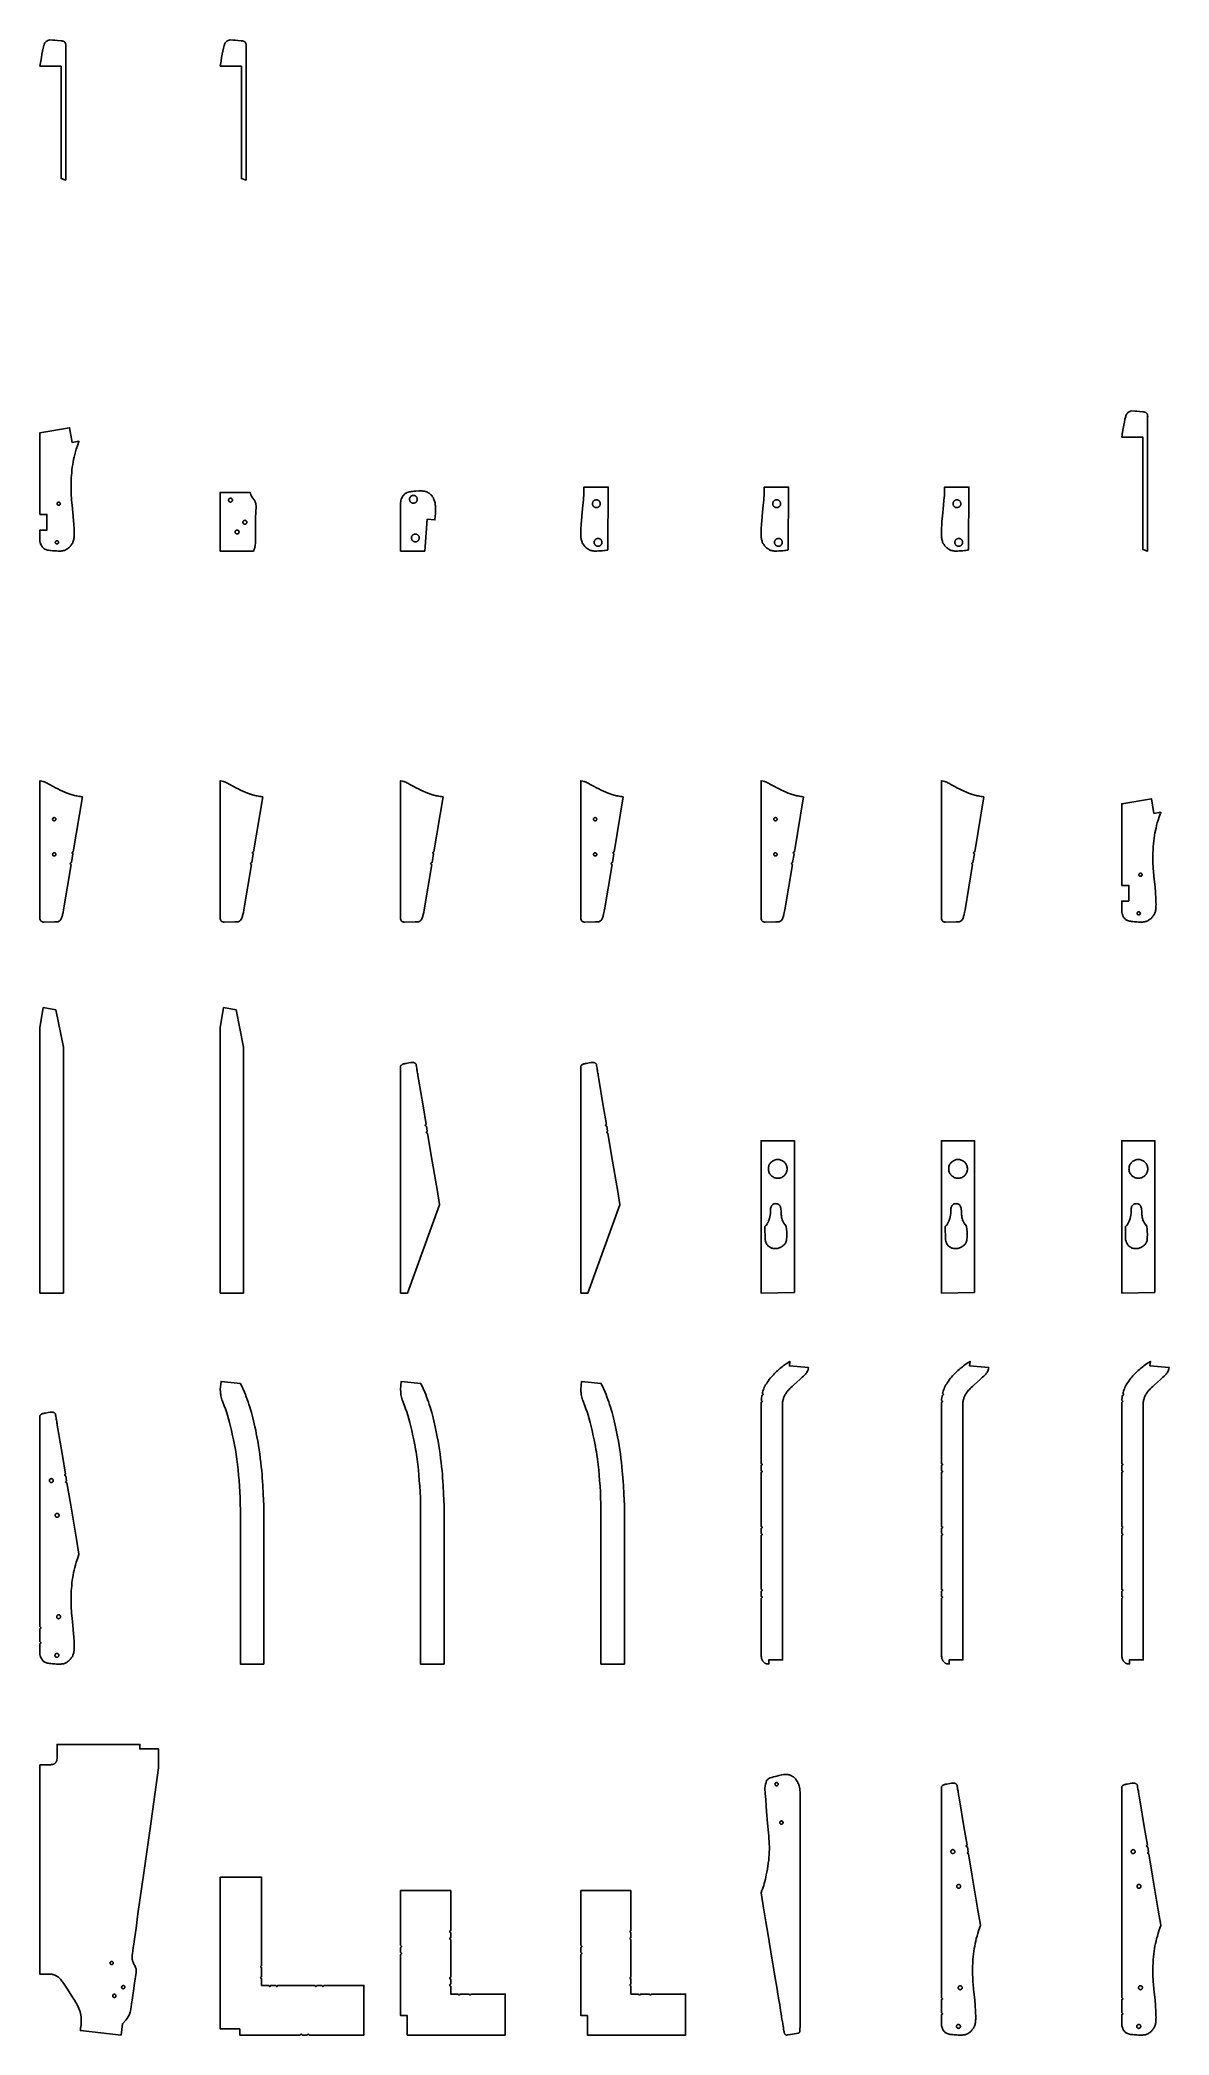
# Model space of a CAD drawing. Header units: millimetres. Extents: x 0 to 2891, y 0 to 5108.
import ezdxf

# ---------------------------------------------------------------- set-up
doc = ezdxf.new("R2010")
doc.units = ezdxf.units.MM
for name, color, linetype in [('PART001', 7, 'Continuous'), ('PART002', 7, 'Continuous'), ('PART003', 7, 'Continuous'), ('PART004', 7, 'Continuous'), ('PART005', 7, 'Continuous'), ('PART006', 7, 'Continuous'), ('PART007', 7, 'Continuous'), ('PART008', 7, 'Continuous'), ('PART009', 7, 'Continuous'), ('PART010', 7, 'Continuous'), ('PART011', 7, 'Continuous'), ('PART012', 7, 'Continuous'), ('PART013', 7, 'Continuous'), ('PART014', 7, 'Continuous'), ('PART015', 7, 'Continuous'), ('PART016', 7, 'Continuous'), ('PART017', 7, 'Continuous'), ('PART018', 7, 'Continuous'), ('PART019', 7, 'Continuous'), ('PART020', 7, 'Continuous'), ('PART021', 7, 'Continuous'), ('PART022', 7, 'Continuous'), ('PART023', 7, 'Continuous'), ('PART024', 7, 'Continuous'), ('PART025', 7, 'Continuous'), ('PART026', 7, 'Continuous'), ('PART027', 7, 'Continuous'), ('PART028', 7, 'Continuous'), ('PART029', 7, 'Continuous'), ('PART030', 7, 'Continuous'), ('PART031', 7, 'Continuous'), ('PART032', 7, 'Continuous'), ('PART033', 7, 'Continuous'), ('PART034', 7, 'Continuous'), ('PART035', 7, 'Continuous'), ('PART036', 7, 'Continuous'), ('PART037', 7, 'Continuous')]:
    doc.layers.add(name, color=color, linetype=linetype)

msp = doc.modelspace()

# ---------------------------------------------------------------- linework, layer by layer
at = {"layer": 'PART001'}
for points in [[(246.6646, 165.3618), (246.5352, 166.7701), (246.4058, 168.1784), (246.0766, 169.5967), (245.6526, 171.1199), (244.9591, 173.2575), (243.971, 175.5099), (242.7882, 177.8723), (240.7869, 181.8779), (239.5142, 184.4451), (238.5211, 186.5977), (237.7177, 188.5405), (237.114, 190.4733), (236.7001, 192.1963), (236.2861, 193.9192), (236.0669, 195.5323), (235.9525, 197.2402), (235.9632, 199.4424), (235.9015, 201.9755), (236.2649, 204.5574), (236.828, 208.5585), (237.8511, 215.8272), (238.9855, 223.887), (240.2019, 232.5293), (242.0896, 245.9409), (246.3225, 274.0162), (251.1118, 310.0414), (265.9121, 415.1939), (281.9289, 528.9896), (303.8172, 684.5005), (303.8172, 732.5005), (255.8172, 732.5005), (255.899, 744.192), (43.8346, 744.192), (43.8346, 710.192), (42.9851, 702.7288), (42.6413, 701.5945), (42.1899, 700.5094), (41.7352, 699.4309), (41.1806, 698.3574), (40.5311, 697.3888), (39.8967, 696.7198), (39.1574, 695.956), (38.4281, 695.3919), (37.4991, 694.8379), (36.4702, 694.2889), (35.4464, 693.8398), (34.3226, 693.3956), (33.1041, 693.0564), (31.2812, 692.6475), (29.3635, 692.3434), (27.1512, 692.1543), (18, 691.8179), (0, 691.8179), (0, 155.8179), (8.7292, 155.8179), (12.0402, 155.8179), (15.0414, 155.8179), (18, 155.8179), (24.1299, 155.898), (28.714, 155.7537), (30.6066, 155.7034), (32.2944, 155.4183), (33.9772, 155.0333), (35.4602, 154.6583), (36.9383, 154.1834), (38.3164, 153.7136), (40.079, 152.9241), (41.9313, 151.9298), (43.6788, 150.8406), (45.5162, 149.5467), (47.2486, 148.1579), (49.0708, 146.5643), (50.883, 144.771), (52.7851, 142.773), (54.677, 140.5751), (56.564, 138.2774), (58.4459, 135.8799), (60.4127, 133.1777), (62.1796, 130.4855), (64.2312, 127.4786), (70.3506, 117.759), (82.1505, 99.5432), (86.7875, 92.201), (89.1883, 88.1753), (91.3994, 84.3594), (93.5206, 80.7483), (95.3423, 77.1522), (97.608, 72.4324), (99.5842, 67.9275), (101.2708, 63.6373), (102.6629, 59.4621), (103.7552, 55.302), (104.6479, 51.1519), (105.3408, 47.0119), (105.729, 42.787), (105.8729, 39.6759), (105.9119, 36.4699), (105.841, 33.0691), (105.5603, 29.4787), (105.2796, 25.8883), (104.774, 21.8085), (104.2533, 17.4292), (103.523, 11.3479), (207.9086, 0), (211.0518, 28.9125), (219.9551, 38.4433), (222.4179, 41.6236), (224.2464, 44.1349), (225.7652, 46.4616), (227.0792, 48.6984), (228.1885, 50.8454), (229.108, 53.2022), (230.0376, 55.7587), (230.8724, 58.4201), (231.8773, 62.4748), (232.8075, 67.0338), (233.5581, 72.0023), (234.5241, 79.263), (236.7512, 95.6718), (239.2534, 113.5687), (242.2506, 133.3431), (246.4134, 160.3681), (246.659, 163.2594)], [(187.7309, 184.0939), (187.6843, 183.7392), (187.6068, 183.39), (187.4993, 183.0489), (187.3624, 182.7185), (187.1972, 182.4012), (187.0051, 182.0995), (186.7873, 181.8158), (186.5457, 181.5521), (186.282, 181.3104), (185.9982, 181.0927), (185.6965, 180.9005), (185.3793, 180.7353), (185.0488, 180.5985), (184.7077, 180.4909), (184.3585, 180.4135), (184.0039, 180.3668), (183.6465, 180.3512), (183.2892, 180.3668), (182.9346, 180.4135), (182.5854, 180.4909), (182.2443, 180.5985), (181.9138, 180.7353), (181.5965, 180.9005), (181.2949, 181.0927), (181.0111, 181.3104), (180.7474, 181.5521), (180.5058, 181.8158), (180.288, 182.0995), (180.0958, 182.4012), (179.9307, 182.7185), (179.7938, 183.0489), (179.6862, 183.39), (179.6088, 183.7392), (179.5621, 184.0939), (179.5465, 184.4512), (179.5621, 184.8085), (179.6088, 185.1632), (179.6862, 185.5124), (179.7938, 185.8535), (179.9307, 186.1839), (180.0958, 186.5012), (180.288, 186.8029), (180.5058, 187.0866), (180.7474, 187.3503), (181.0111, 187.592), (181.2949, 187.8097), (181.5965, 188.0019), (181.9138, 188.1671), (182.2443, 188.3039), (182.5854, 188.4115), (182.9346, 188.4889), (183.2892, 188.5356), (183.6465, 188.5512), (184.0039, 188.5356), (184.3585, 188.4889), (184.7077, 188.4115), (185.0488, 188.3039), (185.3793, 188.1671), (185.6965, 188.0019), (185.9982, 187.8097), (186.282, 187.592), (186.5457, 187.3503), (186.7873, 187.0866), (187.0051, 186.8029), (187.1972, 186.5012), (187.3624, 186.1839), (187.4993, 185.8535), (187.6068, 185.5124), (187.6843, 185.1632), (187.7309, 184.8085), (187.7465, 184.4512)], [(194.5688, 100.0631), (194.5221, 99.7085), (194.4447, 99.3593), (194.3372, 99.0181), (194.2003, 98.6877), (194.0351, 98.3704), (193.8429, 98.0688), (193.6252, 97.785), (193.3836, 97.5213), (193.1198, 97.2796), (192.8361, 97.0619), (192.5344, 96.8697), (192.2172, 96.7046), (191.8867, 96.5677), (191.5456, 96.4601), (191.1964, 96.3827), (190.8418, 96.336), (190.4844, 96.3204), (190.1271, 96.336), (189.7725, 96.3827), (189.4233, 96.4601), (189.0821, 96.5677), (188.7517, 96.7046), (188.4344, 96.8697), (188.1328, 97.0619), (187.849, 97.2796), (187.5853, 97.5213), (187.3436, 97.785), (187.1259, 98.0688), (186.9337, 98.3704), (186.7686, 98.6877), (186.6317, 99.0181), (186.5241, 99.3593), (186.4467, 99.7085), (186.4, 100.0631), (186.3844, 100.4204), (186.4, 100.7778), (186.4467, 101.1324), (186.5241, 101.4816), (186.6317, 101.8227), (186.7686, 102.1532), (186.9337, 102.4704), (187.1259, 102.7721), (187.3436, 103.0559), (187.5853, 103.3196), (187.849, 103.5612), (188.1328, 103.779), (188.4344, 103.9711), (188.7517, 104.1363), (189.0821, 104.2732), (189.4233, 104.3807), (189.7725, 104.4581), (190.1271, 104.5048), (190.4844, 104.5204), (190.8418, 104.5048), (191.1964, 104.4581), (191.5456, 104.3807), (191.8867, 104.2732), (192.2172, 104.1363), (192.5344, 103.9711), (192.8361, 103.779), (193.1198, 103.5612), (193.3836, 103.3196), (193.6252, 103.0559), (193.8429, 102.7721), (194.0351, 102.4704), (194.2003, 102.1532), (194.3372, 101.8227), (194.4447, 101.4816), (194.5221, 101.1324), (194.5688, 100.7778), (194.5844, 100.4204)], [(217.4351, 122.4491), (217.3884, 122.0945), (217.311, 121.7453), (217.2034, 121.4042), (217.0665, 121.0737), (216.9014, 120.7565), (216.7092, 120.4548), (216.4915, 120.171), (216.2498, 119.9073), (215.9861, 119.6657), (215.7023, 119.4479), (215.4007, 119.2558), (215.0834, 119.0906), (214.753, 118.9537), (214.4118, 118.8462), (214.0626, 118.7688), (213.708, 118.7221), (213.3507, 118.7065), (212.9933, 118.7221), (212.6387, 118.7688), (212.2895, 118.8462), (211.9484, 118.9537), (211.6179, 119.0906), (211.3007, 119.2558), (210.999, 119.4479), (210.7152, 119.6657), (210.4515, 119.9073), (210.2099, 120.171), (209.9921, 120.4548), (209.8, 120.7565), (209.6348, 121.0737), (209.4979, 121.4042), (209.3904, 121.7453), (209.313, 122.0945), (209.2663, 122.4491), (209.2507, 122.8065), (209.2663, 123.1638), (209.313, 123.5184), (209.3904, 123.8676), (209.4979, 124.2087), (209.6348, 124.5392), (209.8, 124.8565), (209.9921, 125.1581), (210.2099, 125.4419), (210.4515, 125.7056), (210.7152, 125.9472), (210.999, 126.165), (211.3007, 126.3572), (211.6179, 126.5223), (211.9484, 126.6592), (212.2895, 126.7668), (212.6387, 126.8442), (212.9933, 126.8909), (213.3507, 126.9065), (213.708, 126.8909), (214.0626, 126.8442), (214.4118, 126.7668), (214.753, 126.6592), (215.0834, 126.5223), (215.4007, 126.3572), (215.7023, 126.165), (215.9861, 125.9472), (216.2498, 125.7056), (216.4915, 125.4419), (216.7092, 125.1581), (216.9014, 124.8565), (217.0665, 124.5392), (217.2034, 124.2087), (217.311, 123.8676), (217.3884, 123.5184), (217.4351, 123.1638), (217.4507, 122.8065)]]:
    msp.add_lwpolyline(points, close=True, dxfattribs=at)
at = {"layer": 'PART002'}
msp.add_lwpolyline([(567.6, 127), (567.6, 144.5), (566.6433, 144.6903), (565.8322, 145.2322), (565.2903, 146.0433), (565.1, 147), (565.2903, 147.9567), (565.8322, 148.7678), (566.6433, 149.3097), (567.6, 149.5), (567.6, 172.5), (566.6433, 172.6903), (565.8322, 173.2322), (565.2903, 174.0433), (565.1, 175), (565.2903, 175.9567), (565.8322, 176.7678), (566.6433, 177.3097), (567.6, 177.5), (567.6, 402), (567.6, 404), (461.6, 404), (461.6, 402), (461.6, 16), (511.6, 16), (511.6, 0), (666.1, 0), (666.2903, 0.9567), (666.8322, 1.7678), (667.6433, 2.3097), (668.6, 2.5), (669.5567, 2.3097), (670.3678, 1.7678), (670.9097, 0.9567), (671.1, 0), (684.1, 0), (684.2903, 0.9567), (684.8322, 1.7678), (685.6433, 2.3097), (686.6, 2.5), (687.5567, 2.3097), (688.3678, 1.7678), (688.9097, 0.9567), (689.1, 0), (829.6, 0), (829.6, 127), (727.1, 127), (726.9097, 126.0433), (726.3678, 125.2322), (725.5567, 124.6903), (724.6, 124.5), (723.6433, 124.6903), (722.8322, 125.2322), (722.2903, 126.0433), (722.1, 127), (709.1, 127), (708.9097, 126.0433), (708.3678, 125.2322), (707.5567, 124.6903), (706.6, 124.5), (705.6433, 124.6903), (704.8322, 125.2322), (704.2903, 126.0433), (704.1, 127), (609.1, 127), (608.9097, 126.0433), (608.3678, 125.2322), (607.5567, 124.6903), (606.6, 124.5), (605.6433, 124.6903), (604.8322, 125.2322), (604.2903, 126.0433), (604.1, 127), (591.1, 127), (590.9097, 126.0433), (590.3678, 125.2322), (589.5567, 124.6903), (588.6, 124.5), (587.6433, 124.6903), (586.8322, 125.2322), (586.2903, 126.0433), (586.1, 127)], close=True, dxfattribs=at)
at = {"layer": 'PART003'}
for points in [[(1051.5765, 143.5), (1051.5765, 130.5), (1050.6154, 130.3138), (1049.7996, 129.7728), (1049.254, 128.96), (1049.0624, 128), (1049.254, 127.0401), (1049.7996, 126.2273), (1050.6154, 125.6863), (1051.5765, 125.5001), (1051.5765, 105), (1070.769, 105), (1070.9593, 104.0433), (1071.5012, 103.2322), (1072.3123, 102.6903), (1073.269, 102.5), (1074.2257, 102.6903), (1075.0367, 103.2322), (1075.5787, 104.0433), (1075.769, 105), (1098.769, 105), (1098.9593, 104.0433), (1099.5012, 103.2322), (1100.3123, 102.6903), (1101.269, 102.5), (1102.2257, 102.6903), (1103.0367, 103.2322), (1103.5787, 104.0433), (1103.769, 105), (1191.269, 105), (1191.269, 0), (940.269, 0), (940.269, 50), (923.269, 50), (923.3093, 142.592), (923.251, 206.4944), (924.2077, 206.6858), (925.0184, 207.2289), (925.5593, 208.0409), (925.7483, 208.9981), (925.5565, 209.9548), (925.0131, 210.7652), (924.2008, 211.3058), (923.2435, 211.4944), (923.2185, 224.5066), (924.1746, 224.6987), (924.9845, 225.2419), (925.5249, 226.0537), (925.7137, 227.0105), (925.522, 227.9667), (924.9791, 228.7768), (924.1675, 229.3175), (923.2108, 229.5066), (923.2, 288.1978), (923.269, 370), (1051.5765, 370), (1051.5765, 309.2487), (1051.5765, 267.5), (1050.6198, 267.3097), (1049.8087, 266.7678), (1049.2668, 265.9567), (1049.0765, 265), (1049.2668, 264.0433), (1049.8087, 263.2323), (1050.6198, 262.6903), (1051.5765, 262.5), (1051.5765, 249.5), (1050.6154, 249.3138), (1049.7996, 248.7728), (1049.254, 247.96), (1049.0624, 247), (1049.254, 246.0401), (1049.7996, 245.2273), (1050.6154, 244.6863), (1051.5765, 244.5001), (1051.5765, 148.5), (1050.6198, 148.3097), (1049.8087, 147.7678), (1049.2668, 146.9567), (1049.0765, 146)], [(1049.2668, 145.0433), (1049.8087, 144.2323), (1050.6198, 143.6903), (1049.0765, 146)]]:
    msp.add_lwpolyline(points, close=True, dxfattribs=at)
at = {"layer": 'PART004'}
for points in [[(1513.1764, 143.5), (1513.1764, 130.5), (1512.2154, 130.3138), (1511.3996, 129.7728), (1510.854, 128.96), (1510.6623, 128.0001), (1510.854, 127.0401), (1511.3996, 126.2273), (1512.2154, 125.6863), (1513.1764, 125.5001), (1513.1764, 105), (1532.3689, 105), (1532.5592, 104.0433), (1533.1012, 103.2322), (1533.9122, 102.6903), (1534.8689, 102.5), (1535.8256, 102.6903), (1536.6367, 103.2322), (1537.1786, 104.0433), (1537.3689, 105), (1560.3689, 105), (1560.5592, 104.0433), (1561.1012, 103.2322), (1561.9122, 102.6903), (1562.8689, 102.5), (1563.8256, 102.6903), (1564.6367, 103.2322), (1565.1786, 104.0433), (1565.3689, 105), (1652.8689, 105), (1652.8689, 0), (1401.8689, 0), (1401.8689, 50), (1384.8689, 50), (1384.9093, 142.5921), (1384.851, 206.4944), (1385.8077, 206.6858), (1386.6183, 207.2289), (1387.1593, 208.0409), (1387.3483, 208.9982), (1387.1564, 209.9548), (1386.613, 210.7652), (1385.8008, 211.3058), (1384.8435, 211.4944), (1384.8184, 224.5067), (1385.7746, 224.6987), (1386.5845, 225.242), (1387.1249, 226.0537), (1387.3136, 227.0105), (1387.122, 227.9667), (1386.579, 228.7768), (1385.7675, 229.3175), (1384.8108, 229.5067), (1384.8, 288.1978), (1384.8689, 370), (1513.1764, 370), (1513.1764, 309.2487), (1513.1764, 267.5), (1512.2197, 267.3097), (1511.4087, 266.7678), (1510.8667, 265.9568), (1510.6764, 265), (1510.8667, 264.0433), (1511.4087, 263.2323), (1512.2197, 262.6904), (1513.1764, 262.5), (1513.1764, 249.5), (1512.2154, 249.3138), (1511.3996, 248.7728), (1510.854, 247.96), (1510.6623, 247.0001), (1510.854, 246.0401), (1511.3996, 245.2273), (1512.2154, 244.6863), (1513.1764, 244.5001), (1513.1764, 148.5), (1512.2197, 148.3097), (1511.4087, 147.7678), (1510.8667, 146.9568), (1510.6764, 146)], [(1510.8667, 145.0433), (1511.4087, 144.2323), (1512.2197, 143.6904), (1510.6764, 146)]]:
    msp.add_lwpolyline(points, close=True, dxfattribs=at)
at = {"layer": 'PART005'}
for points in [[(1946.3523, 596.6682), (1946.3523, 605.3917), (1946.3523, 611.1785), (1946.3523, 616.8306), (1946.0677, 621.9729), (1945.6066, 626.6673), (1945.1381, 630.8518), (1944.4474, 634.5885), (1943.5781, 638.1905), (1943.0724, 639.8258), (1942.5667, 641.4611), (1941.9808, 642.98), (1941.2966, 644.4806), (1940.6306, 645.8829), (1939.9646, 647.2852), (1939.2184, 648.5709), (1938.3739, 649.8385), (1938.1524, 650.1471), (1936.2625, 653.1712), (1934.2046, 655.9964), (1931.9183, 658.5513), (1929.3434, 660.7645), (1926.9897, 662.2923), (1924.4601, 663.6118), (1919.1076, 665.9036), (1917.0793, 666.3901), (1915.0872, 666.7693), (1913.092, 667.0483), (1910.1535, 667.2569), (1907.0049, 667.2013), (1903.4847, 667.0718), (1898.9658, 666.6018), (1891.8368, 664.4103), (1886.942, 663), (1882.4425, 661.7658), (1878.2926, 660.7973), (1873.5871, 659.7231), (1870.6643, 658.9716), (1869.2731, 658.4865), (1867.8692, 657.877), (1866.755, 657.2218), (1865.6159, 656.5521), (1864.5262, 655.667), (1863.453, 654.7953), (1862.3884, 653.6733), (1861.3691, 652.4687), (1860.511, 651.2214), (1858.8854, 646.7991), (1857.5584, 642.3119), (1856.6842, 637.2201), (1856.2586, 632.0306), (1856.2205, 631.6003), (1856.1032, 628.9346), (1856.1387, 625.992), (1856.3452, 622.6743), (1856.7518, 618.2749), (1858.1019, 603.2703), (1859.1454, 586.0735), (1859.9427, 573.5091), (1860.7186, 562.161), (1861.6258, 551.7525), (1862.5116, 542.5604), (1865.0714, 517.7117), (1865.7464, 510.2094), (1866.3744, 503.512), (1866.8709, 495.875), (1867.1601, 488.8098), (1867.3947, 482.0397), (1867.3782, 475.5282), (1867.2013, 468.7837), (1866.8459, 461.9044), (1866.4104, 454.9087), (1865.698, 447.7601), (1864.727, 440.3603), (1863.694, 432.7456), (1862.4024, 424.8798), (1860.9505, 416.7809), (1859.6812, 410.4446), (1858.4375, 404.5198), (1857.1393, 398.89), (1855.7866, 393.5552), (1854.4156, 388.3187), (1852.9902, 383.3772), (1851.4482, 378.5159), (1849.8699, 373.8513), (1848.4593, 369.9295), (1846.4, 364.5658), (1852.8454, 325.4837), (1858.6556, 290.2528), (1863.5379, 260.6486), (1874.831, 192.1711), (1878.0044, 172.9288), (1880.8365, 155.7563), (1887.2015, 117.1618), (1889.2851, 104.5271), (1891.6776, 90.02), (1893.8475, 77.1014), (1896.2007, 62.5937), (1897.4537, 54.9959), (1898.6583, 47.692), (1899.733, 41.1755), (1900.9547, 33.7673), (1901.541, 30.2121), (1902.1108, 26.7575), (1902.6314, 23.6007), (1903.314, 19.4613), (1903.673, 17.2912), (1903.9714, 15.5147), (1904.7346, 10.9724), (1905.1488, 8.5073), (1905.3805, 7.1285), (1905.579, 5.9468), (1905.9924, 4.8046), (1906.6039, 3.6973), (1907.1609, 2.885), (1907.6996, 2.171), (1908.3367, 1.4753), (1908.9375, 0.9762), (1909.5382, 0.4771), (1910.1026, 0.1746), (1910.9979, 0), (1911.9419, 0.1586), (1912.6337, 0.2748), (1914.5056, 0.5894), (1921.6035, 1.7819), (1927.0267, 2.6931), (1932.1583, 3.5401), (1937.1878, 4.4004), (1940.1476, 4.8977), (1941.2322, 5.0799), (1942.1181, 5.2288), (1942.8767, 5.5216), (1943.5105, 5.9438), (1944.0278, 6.4462), (1944.4467, 6.9305), (1944.8293, 7.6113), (1945.059, 8.5691), (1945.2706, 9.6251), (1945.3731, 11.2712), (1945.735, 15.9143), (1946.3523, 21.9267), (1946.3523, 124.1847), (1946.3523, 199.0381), (1946.3523, 266.728), (1946.3523, 328.6311), (1946.3523, 388.8444), (1946.3523, 445.8564), (1946.3523, 500.5523), (1946.3523, 553.1467), (1946.3523, 576.5997), (1946.3523, 592.8785), (1946.3523, 593.9965)], [(1890.1074, 642.0148), (1890.0607, 641.6602), (1889.9833, 641.311), (1889.8757, 640.9699), (1889.7388, 640.6394), (1889.5737, 640.3222), (1889.3815, 640.0205), (1889.1637, 639.7367), (1888.9221, 639.473), (1888.6584, 639.2314), (1888.3746, 639.0137), (1888.073, 638.8215), (1887.7557, 638.6563), (1887.4252, 638.5194), (1887.0841, 638.4119), (1886.7349, 638.3345), (1886.3803, 638.2878), (1886.023, 638.2722), (1885.6656, 638.2878), (1885.311, 638.3345), (1884.9618, 638.4119), (1884.6207, 638.5194), (1884.2902, 638.6563), (1883.973, 638.8215), (1883.6713, 639.0137), (1883.3875, 639.2314), (1883.1238, 639.473), (1882.8822, 639.7367), (1882.6644, 640.0205), (1882.4723, 640.3222), (1882.3071, 640.6394), (1882.1702, 640.9699), (1882.0627, 641.311), (1881.9852, 641.6602), (1881.9386, 642.0148), (1881.923, 642.3722), (1881.9386, 642.7295), (1881.9852, 643.0841), (1882.0627, 643.4333), (1882.1702, 643.7745), (1882.3071, 644.1049), (1882.4723, 644.4222), (1882.6644, 644.7238), (1882.8822, 645.0076), (1883.1238, 645.2713), (1883.3875, 645.513), (1883.6713, 645.7307), (1883.973, 645.9229), (1884.2902, 646.088), (1884.6207, 646.2249), (1884.9618, 646.3325), (1885.311, 646.4099), (1885.6656, 646.4566), (1886.023, 646.4722), (1886.3803, 646.4566), (1886.7349, 646.4099), (1887.0841, 646.3325), (1887.4252, 646.2249), (1887.7557, 646.088), (1888.073, 645.9229), (1888.3746, 645.7307), (1888.6584, 645.513), (1888.9221, 645.2713), (1889.1637, 645.0076), (1889.3815, 644.7238), (1889.5737, 644.4222), (1889.7388, 644.1049), (1889.8757, 643.7745), (1889.9833, 643.4333), (1890.0607, 643.0841), (1890.1074, 642.7295), (1890.123, 642.3722)], [(1902.4498, 543.7875), (1902.4031, 543.4329), (1902.3257, 543.0837), (1902.2182, 542.7426), (1902.0813, 542.4121), (1901.9161, 542.0948), (1901.7239, 541.7932), (1901.5062, 541.5094), (1901.2646, 541.2457), (1901.0008, 541.0041), (1900.7171, 540.7863), (1900.4154, 540.5941), (1900.0982, 540.429), (1899.7677, 540.2921), (1899.4266, 540.1845), (1899.0774, 540.1071), (1898.7228, 540.0604), (1898.3654, 540.0448), (1898.0081, 540.0604), (1897.6535, 540.1071), (1897.3043, 540.1845), (1896.9631, 540.2921), (1896.6327, 540.429), (1896.3154, 540.5941), (1896.0138, 540.7863), (1895.73, 541.0041), (1895.4663, 541.2457), (1895.2246, 541.5094), (1895.0069, 541.7932), (1894.8147, 542.0948), (1894.6496, 542.4121), (1894.5127, 542.7426), (1894.4051, 543.0837), (1894.3277, 543.4329), (1894.281, 543.7875), (1894.2654, 544.1448), (1894.281, 544.5022), (1894.3277, 544.8568), (1894.4051, 545.206), (1894.5127, 545.5471), (1894.6496, 545.8776), (1894.8147, 546.1948), (1895.0069, 546.4965), (1895.2246, 546.7803), (1895.4663, 547.044), (1895.73, 547.2856), (1896.0138, 547.5034), (1896.3154, 547.6955), (1896.6327, 547.8607), (1896.9631, 547.9976), (1897.3043, 548.1051), (1897.6535, 548.1825), (1898.0081, 548.2292), (1898.3654, 548.2448), (1898.7228, 548.2292), (1899.0774, 548.1825), (1899.4266, 548.1051), (1899.7677, 547.9976), (1900.0982, 547.8607), (1900.4154, 547.6955), (1900.7171, 547.5034), (1901.0008, 547.2856), (1901.2646, 547.044), (1901.5062, 546.7803), (1901.7239, 546.4965), (1901.9161, 546.1948), (1902.0813, 545.8776), (1902.2182, 545.5471), (1902.3257, 545.206), (1902.4031, 544.8568), (1902.4498, 544.5022), (1902.4654, 544.1448)]]:
    msp.add_lwpolyline(points, close=True, dxfattribs=at)
at = {"layer": 'PART006'}
for points in [[(2395.6242, 50.0068), (2395.5573, 54.9073), (2395.3802, 60.1043), (2395.0998, 65.3978), (2394.716, 70.7879), (2394.3186, 76.5777), (2393.1729, 89.6463), (2390.434, 117.169), (2389.1986, 129.9343), (2388.674, 136.5202), (2388.2664, 142.6099), (2387.9655, 148.5031), (2387.7748, 154.0998), (2387.7113, 158.9004), (2387.6478, 163.7011), (2387.6808, 168.605), (2387.7172, 173.4091), (2387.8501, 178.3164), (2388.0796, 183.3272), (2388.4091, 188.3413), (2388.7385, 193.3554), (2389.3894, 200.6818), (2390.147, 207.8118), (2391.0114, 214.7452), (2391.9825, 221.4822), (2393.0604, 228.0227), (2394.3416, 234.4701), (2395.7295, 240.721), (2397.2208, 246.8753), (2399.0914, 253.6429), (2401.2414, 261.0204), (2403.8673, 269.1146), (2407.6834, 280.4511), (2407.956, 281.2609), (2401.5087, 319.6989), (2399.8383, 329.657), (2386.8397, 407.1524), (2377.3313, 463.84), (2376.3434, 463.8521), (2375.4374, 464.2461), (2374.7547, 464.9602), (2374.4019, 465.883), (2374.4342, 466.8705), (2374.8466, 467.7683), (2375.5745, 468.4363), (2376.5043, 468.7701), (2374.3538, 481.5914), (2373.3788, 481.6208), (2372.4892, 482.0211), (2371.8206, 482.7314), (2371.4747, 483.6434), (2371.5041, 484.6184), (2371.9044, 485.508), (2372.6146, 486.1766), (2373.5267, 486.5225), (2365.5846, 533.8718), (2354.0879, 602.4127), (2352.5893, 611.3474), (2352.0023, 614.847), (2351.4666, 618.0404), (2350.9517, 621.11), (2350.4369, 624.1797), (2349.9406, 627.1385), (2349.4468, 629.9706), (2348.7271, 634.373), (2348.4953, 635.7546), (2348.28, 637.0385), (2348.0767, 638.2507), (2347.8898, 639.365), (2347.7313, 640.3099), (2347.263, 641.2027), (2346.7428, 641.7854), (2346.0194, 642.4611), (2345.3028, 642.937), (2344.5828, 643.5128), (2343.6662, 643.9819), (2342.7531, 644.351), (2341.8435, 644.6201), (2340.8338, 644.8859), (2339.8276, 645.0517), (2338.7248, 645.1142), (2337.622, 645.1767), (2336.3391, 645.0414), (2333.9726, 644.6183), (2329.3924, 643.7996), (2322.1814, 642.5106), (2319.4945, 642.0303), (2317.8935, 641.7441), (2316.4873, 641.4927), (2315.1646, 641.2563), (2313.8551, 640.8648), (2312.3798, 640.1141), (2311.1044, 639.3703), (2310.1322, 638.5367), (2309.3599, 637.7099), (2308.8841, 636.9933), (2308.5115, 636.1801), (2308.239, 635.3704), (2308.0731, 634.3641), (2308.0607, 633.3579), (2308.0607, 632.1552), (2308.0607, 628.8571), (2308.0607, 618.1599), (2308.0607, 606.7597), (2308.0607, 596.3521), (2308.0607, 570.1265), (2308.0831, 548.9149), (2308.1372, 520.9005), (2308.1901, 489.9844), (2308, 395.7232), (2308.0607, 334.887), (2308.0607, 268.2473), (2308.0607, 95.4548), (2309.0175, 95.2645), (2309.8285, 94.7226), (2310.3704, 93.9115), (2310.5607, 92.9548), (2310.3704, 91.9981), (2309.8285, 91.187), (2309.0175, 90.6451), (2308.0607, 90.4548), (2308.0607, 85.3558), (2308.0607, 77.8567), (2308.0607, 57.1995), (2309.0175, 57.0092), (2309.8285, 56.4672), (2310.3704, 55.6562), (2310.5607, 54.6995), (2310.3704, 53.7428), (2309.8285, 52.9317), (2309.0175, 52.3898), (2308.0607, 52.1995), (2308.0607, 40.8373), (2308.0607, 24.1334), (2308.886, 21.1522), (2309.561, 19.067), (2310.3926, 17.1851), (2311.0501, 15.5066), (2311.6974, 14.1278), (2312.5446, 12.7559), (2313.3884, 11.4839), (2314.4321, 10.2187), (2315.4724, 9.0534), (2316.6127, 7.8916), (2317.846, 6.933), (2319.1793, 5.9779), (2321.0191, 4.8399), (2323.052, 3.9086), (2325.2814, 3.084), (2327.7038, 2.4661), (2330.2228, 1.9516), (2333.0416, 1.4473), (2336.2534, 1.1565), (2340.5679, 0.8033), (2346.2851, 0.3977), (2350.5962, 0.1444), (2354.5007, 0.0773), (2358.1055, 0), (2361.3036, 0.109), (2363.8987, 0.2975), (2366.3904, 0.5825), (2368.5755, 1.0572), (2370.5574, 1.625), (2372.5324, 2.3927), (2374.5005, 3.3603), (2376.3654, 4.4245), (2378.3234, 5.6919), (2380.178, 7.0558), (2382.0258, 8.6197), (2383.8702, 10.2834), (2385.3217, 11.7337), (2386.6698, 13.2805), (2387.9179, 14.8239), (2389.0627, 16.4638), (2390.1076, 18.1004), (2391.0526, 19.7335), (2391.8975, 21.3632), (2392.6392, 23.0895), (2393.3672, 25.2155), (2394.0918, 27.4415), (2394.6097, 29.8605), (2395.0243, 32.3761), (2395.3321, 35.0882), (2395.5332, 37.9967), (2395.6241, 41.2016), (2395.6912, 45.1062)], [(2342.1235, 469.3142), (2342.0665, 468.8818), (2341.9721, 468.4559), (2341.841, 468.0399), (2341.674, 467.6369), (2341.4726, 467.25), (2341.2383, 466.8821), (2340.9727, 466.5361), (2340.678, 466.2145), (2340.3564, 465.9198), (2340.0104, 465.6543), (2339.6425, 465.4199), (2339.2556, 465.2185), (2338.8526, 465.0515), (2338.4366, 464.9204), (2338.0107, 464.826), (2337.5783, 464.769), (2337.1425, 464.75), (2336.7067, 464.769), (2336.2743, 464.826), (2335.8484, 464.9204), (2335.4324, 465.0515), (2335.0294, 465.2185), (2334.6425, 465.4199), (2334.2746, 465.6543), (2333.9286, 465.9198), (2333.607, 466.2145), (2333.3123, 466.5361), (2333.0467, 466.8821), (2332.8124, 467.25), (2332.611, 467.6369), (2332.444, 468.0399), (2332.3129, 468.4559), (2332.2185, 468.8818), (2332.1615, 469.3142), (2332.1425, 469.75), (2332.1615, 470.1858), (2332.2185, 470.6183), (2332.3129, 471.0441), (2332.444, 471.4601), (2332.611, 471.8631), (2332.8124, 472.25), (2333.0467, 472.6179), (2333.3123, 472.9639), (2333.607, 473.2855), (2333.9286, 473.5802), (2334.2746, 473.8458), (2334.6425, 474.0801), (2335.0294, 474.2815), (2335.4324, 474.4485), (2335.8484, 474.5796), (2336.2743, 474.674), (2336.7067, 474.731), (2337.1425, 474.75), (2337.5783, 474.731), (2338.0107, 474.674), (2338.4366, 474.5796), (2338.8526, 474.4485), (2339.2556, 474.2815), (2339.6425, 474.0801), (2340.0104, 473.8458), (2340.3564, 473.5802), (2340.678, 473.2855), (2340.9727, 472.9639), (2341.2383, 472.6179), (2341.4726, 472.25), (2341.674, 471.8631), (2341.841, 471.4601), (2341.9721, 471.0441), (2342.0665, 470.6183), (2342.1235, 470.1858), (2342.1425, 469.75)], [(2357.0282, 380.4105), (2356.9712, 379.978), (2356.8768, 379.5522), (2356.7457, 379.1362), (2356.5787, 378.7332), (2356.3773, 378.3463), (2356.143, 377.9784), (2355.8774, 377.6323), (2355.5827, 377.3107), (2355.2611, 377.016), (2354.9151, 376.7505), (2354.5472, 376.5161), (2354.1603, 376.3147), (2353.7573, 376.1478), (2353.3413, 376.0166), (2352.9154, 375.9222), (2352.483, 375.8653), (2352.0472, 375.8463), (2351.6114, 375.8653), (2351.179, 375.9222), (2350.7531, 376.0166), (2350.3371, 376.1478), (2349.9341, 376.3147), (2349.5472, 376.5161), (2349.1793, 376.7505), (2348.8333, 377.016), (2348.5117, 377.3107), (2348.217, 377.6323), (2347.9514, 377.9784), (2347.7171, 378.3463), (2347.5157, 378.7332), (2347.3487, 379.1362), (2347.2176, 379.5522), (2347.1232, 379.978), (2347.0662, 380.4105), (2347.0472, 380.8463), (2347.0662, 381.282), (2347.1232, 381.7145), (2347.2176, 382.1404), (2347.3487, 382.5564), (2347.5157, 382.9594), (2347.7171, 383.3463), (2347.9514, 383.7141), (2348.217, 384.0602), (2348.5117, 384.3818), (2348.8333, 384.6765), (2349.1793, 384.942), (2349.5472, 385.1764), (2349.9341, 385.3778), (2350.3371, 385.5447), (2350.7531, 385.6759), (2351.179, 385.7703), (2351.6114, 385.8272), (2352.0472, 385.8463), (2352.483, 385.8272), (2352.9154, 385.7703), (2353.3413, 385.6759), (2353.7573, 385.5447), (2354.1603, 385.3778), (2354.5472, 385.1764), (2354.9151, 384.942), (2355.2611, 384.6765), (2355.5827, 384.3818), (2355.8774, 384.0602), (2356.143, 383.7141), (2356.3773, 383.3463), (2356.5787, 382.9594), (2356.7457, 382.5564), (2356.8768, 382.1404), (2356.9712, 381.7145), (2357.0282, 381.282), (2357.0472, 380.8463)], [(2360.9264, 120.8015), (2360.8694, 120.369), (2360.775, 119.9432), (2360.6438, 119.5272), (2360.4769, 119.1242), (2360.2755, 118.7373), (2360.0411, 118.3694), (2359.7756, 118.0233), (2359.4809, 117.7017), (2359.1593, 117.407), (2358.8133, 117.1415), (2358.4454, 116.9071), (2358.0585, 116.7057), (2357.6555, 116.5388), (2357.2395, 116.4076), (2356.8136, 116.3132), (2356.3812, 116.2563), (2355.9454, 116.2373), (2355.5096, 116.2563), (2355.0771, 116.3132), (2354.6513, 116.4076), (2354.2353, 116.5388), (2353.8323, 116.7057), (2353.4454, 116.9071), (2353.0775, 117.1415), (2352.7314, 117.407), (2352.4099, 117.7017), (2352.1152, 118.0233), (2351.8496, 118.3694), (2351.6153, 118.7373), (2351.4138, 119.1242), (2351.2469, 119.5272), (2351.1158, 119.9432), (2351.0213, 120.369), (2350.9644, 120.8015), (2350.9454, 121.2373), (2350.9644, 121.673), (2351.0213, 122.1055), (2351.1158, 122.5313), (2351.2469, 122.9474), (2351.4138, 123.3503), (2351.6153, 123.7373), (2351.8496, 124.1051), (2352.1152, 124.4512), (2352.4099, 124.7728), (2352.7314, 125.0675), (2353.0775, 125.333), (2353.4454, 125.5674), (2353.8323, 125.7688), (2354.2353, 125.9357), (2354.6513, 126.0669), (2355.0771, 126.1613), (2355.5096, 126.2182), (2355.9454, 126.2373), (2356.3812, 126.2182), (2356.8136, 126.1613), (2357.2395, 126.0669), (2357.6555, 125.9357), (2358.0585, 125.7688), (2358.4454, 125.5674), (2358.8133, 125.333), (2359.1593, 125.0675), (2359.4809, 124.7728), (2359.7756, 124.4512), (2360.0411, 124.1051), (2360.2755, 123.7373), (2360.4769, 123.3503), (2360.6438, 122.9474), (2360.775, 122.5313), (2360.8694, 122.1055), (2360.9264, 121.673), (2360.9454, 121.2373)], [(2356.4941, 21.8427), (2356.4372, 21.4103), (2356.3428, 20.9844), (2356.2116, 20.5684), (2356.0447, 20.1654), (2355.8433, 19.7785), (2355.6089, 19.4106), (2355.3433, 19.0646), (2355.0487, 18.743), (2354.7271, 18.4483), (2354.381, 18.1828), (2354.0131, 17.9484), (2353.6262, 17.747), (2353.2232, 17.5801), (2352.8072, 17.4489), (2352.3814, 17.3545), (2351.9489, 17.2975), (2351.5131, 17.2785), (2351.0773, 17.2975), (2350.6449, 17.3545), (2350.219, 17.4489), (2349.803, 17.5801), (2349.4, 17.747), (2349.0131, 17.9484), (2348.6452, 18.1828), (2348.2992, 18.4483), (2347.9776, 18.743), (2347.6829, 19.0646), (2347.4174, 19.4106), (2347.183, 19.7785), (2346.9816, 20.1654), (2346.8147, 20.5684), (2346.6835, 20.9844), (2346.5891, 21.4103), (2346.5322, 21.8427), (2346.5131, 22.2785), (2346.5322, 22.7143), (2346.5891, 23.1468), (2346.6835, 23.5726), (2346.8147, 23.9886), (2346.9816, 24.3916), (2347.183, 24.7785), (2347.4174, 25.1464), (2347.6829, 25.4925), (2347.9776, 25.8141), (2348.2992, 26.1087), (2348.6452, 26.3743), (2349.0131, 26.6086), (2349.4, 26.8101), (2349.803, 26.977), (2350.219, 27.1082), (2350.6449, 27.2026), (2351.0773, 27.2595), (2351.5131, 27.2785), (2351.9489, 27.2595), (2352.3814, 27.2026), (2352.8072, 27.1082), (2353.2232, 26.977), (2353.6262, 26.8101), (2354.0131, 26.6086), (2354.381, 26.3743), (2354.7271, 26.1087), (2355.0487, 25.8141), (2355.3433, 25.4925), (2355.6089, 25.1464), (2355.8433, 24.7785), (2356.0447, 24.3916), (2356.2116, 23.9886), (2356.3428, 23.5726), (2356.4372, 23.1468), (2356.4941, 22.7143), (2356.5131, 22.2785)]]:
    msp.add_lwpolyline(points, close=True, dxfattribs=at)
at = {"layer": 'PART007'}
for points in [[(2857.2242, 50.0067), (2857.1573, 54.9072), (2856.9802, 60.1042), (2856.6997, 65.3977), (2856.316, 70.7878), (2855.9186, 76.5776), (2854.7728, 89.6462), (2852.034, 117.1689), (2850.7985, 129.9342), (2850.2739, 136.5202), (2849.8663, 142.6098), (2849.5655, 148.503), (2849.3747, 154.0997), (2849.3112, 158.9004), (2849.2477, 163.701), (2849.2807, 168.605), (2849.3171, 173.409), (2849.4501, 178.3164), (2849.6796, 183.3271), (2850.009, 188.3412), (2850.3385, 193.3553), (2850.9893, 200.6817), (2851.747, 207.8117), (2852.6113, 214.7451), (2853.5825, 221.4821), (2854.6604, 228.0226), (2855.9415, 234.47), (2857.3295, 240.7209), (2858.8207, 246.8752), (2860.6914, 253.6429), (2862.8414, 261.0204), (2865.4672, 269.1145), (2869.2834, 280.451), (2869.556, 281.2608), (2863.1086, 319.6988), (2861.4383, 329.6569), (2848.4397, 407.1523), (2838.9312, 463.8399), (2837.9433, 463.8521), (2837.0373, 464.246), (2836.3546, 464.9601), (2836.0019, 465.883), (2836.0342, 466.8704), (2836.4465, 467.7682), (2837.1744, 468.4362), (2838.1043, 468.77), (2835.9537, 481.5913), (2834.9787, 481.6208), (2834.0892, 482.0211), (2833.4205, 482.7313), (2833.0746, 483.6433), (2833.104, 484.6183), (2833.5043, 485.5079), (2834.2146, 486.1765), (2835.1266, 486.5225), (2827.1845, 533.8718), (2815.6879, 602.4126), (2814.1892, 611.3473), (2813.6022, 614.847), (2813.0666, 618.0403), (2812.5517, 621.11), (2812.0368, 624.1796), (2811.5405, 627.1384), (2811.0467, 629.9705), (2810.327, 634.3729), (2810.0953, 635.7546), (2809.8799, 637.0385), (2809.6766, 638.2506), (2809.4897, 639.365), (2809.3312, 640.3098), (2808.8629, 641.2026), (2808.3428, 641.7853), (2807.6193, 642.461), (2806.9027, 642.9369), (2806.1827, 643.5127), (2805.2662, 643.9818), (2804.3531, 644.3509), (2803.4434, 644.6201), (2802.4338, 644.8858), (2801.4275, 645.0517), (2800.3248, 645.1142), (2799.222, 645.1766), (2797.939, 645.0413), (2795.5725, 644.6183), (2790.9923, 643.7995), (2783.7813, 642.5105), (2781.0945, 642.0302), (2779.4934, 641.744), (2778.0873, 641.4927), (2776.7645, 641.2562), (2775.4551, 640.8647), (2773.9798, 640.1141), (2772.7044, 639.3702), (2771.7322, 638.5366), (2770.9599, 637.7098), (2770.484, 636.9932), (2770.1115, 636.1801), (2769.8389, 635.3703), (2769.6731, 634.3641), (2769.6607, 633.3578), (2769.6607, 632.1551), (2769.6607, 628.857), (2769.6607, 618.1598), (2769.6607, 606.7596), (2769.6607, 596.3521), (2769.6607, 570.1264), (2769.6831, 548.9148), (2769.7371, 520.9004), (2769.79, 489.9843), (2769.6, 395.7232), (2769.6607, 334.8869), (2769.6607, 268.2472), (2769.6607, 95.4547), (2770.6174, 95.2644), (2771.4285, 94.7225), (2771.9704, 93.9114), (2772.1607, 92.9547), (2771.9704, 91.998), (2771.4285, 91.187), (2770.6174, 90.645), (2769.6607, 90.4547), (2769.6607, 85.3557), (2769.6607, 77.8567), (2769.6607, 57.1994), (2770.6174, 57.0091), (2771.4285, 56.4672), (2771.9704, 55.6561), (2772.1607, 54.6994), (2771.9704, 53.7427), (2771.4285, 52.9316), (2770.6174, 52.3897), (2769.6607, 52.1994), (2769.6607, 40.8373), (2769.6607, 24.1333), (2770.486, 21.1521), (2771.1609, 19.0669), (2771.9925, 17.1851), (2772.65, 15.5065), (2773.2974, 14.1277), (2774.1446, 12.7558), (2774.9884, 11.4838), (2776.0321, 10.2186), (2777.0724, 9.0533), (2778.2126, 7.8915), (2779.446, 6.9329), (2780.7793, 5.9778), (2782.6191, 4.8398), (2784.652, 3.9085), (2786.8813, 3.0839), (2789.3038, 2.4661), (2791.8228, 1.9516), (2794.6416, 1.4473), (2797.8534, 1.1565), (2802.1679, 0.8032), (2807.885, 0.3977), (2812.1961, 0.1443), (2816.1007, 0.0773), (2819.7054, 0), (2822.9036, 0.1089), (2825.4986, 0.2974), (2827.9904, 0.5824), (2830.1755, 1.0571), (2832.1573, 1.625), (2834.1323, 2.3927), (2836.1005, 3.3603), (2837.9653, 4.4244), (2839.9233, 5.6918), (2841.7779, 7.0557), (2843.6257, 8.6196), (2845.4702, 10.2834), (2846.9216, 11.7336), (2848.2697, 13.2804), (2849.5179, 14.8238), (2850.6627, 16.4638), (2851.7076, 18.1003), (2852.6525, 19.7334), (2853.4975, 21.3631), (2854.2391, 23.0894), (2854.9672, 25.2154), (2855.6918, 27.4414), (2856.2097, 29.8604), (2856.6243, 32.376), (2856.9321, 35.0881), (2857.1331, 37.9966), (2857.2241, 41.2016), (2857.2911, 45.1061)], [(2803.7234, 469.3142), (2803.6665, 468.8817), (2803.5721, 468.4558), (2803.4409, 468.0398), (2803.274, 467.6368), (2803.0726, 467.2499), (2802.8382, 466.8821), (2802.5727, 466.536), (2802.278, 466.2144), (2801.9564, 465.9197), (2801.6103, 465.6542), (2801.2425, 465.4198), (2800.8555, 465.2184), (2800.4526, 465.0515), (2800.0365, 464.9203), (2799.6107, 464.8259), (2799.1782, 464.769), (2798.7425, 464.7499), (2798.3067, 464.769), (2797.8742, 464.8259), (2797.4484, 464.9203), (2797.0324, 465.0515), (2796.6294, 465.2184), (2796.2425, 465.4198), (2795.8746, 465.6542), (2795.5285, 465.9197), (2795.2069, 466.2144), (2794.9122, 466.536), (2794.6467, 466.8821), (2794.4123, 467.2499), (2794.2109, 467.6368), (2794.044, 468.0398), (2793.9128, 468.4558), (2793.8184, 468.8817), (2793.7615, 469.3142), (2793.7425, 469.7499), (2793.7615, 470.1857), (2793.8184, 470.6182), (2793.9128, 471.044), (2794.044, 471.46), (2794.2109, 471.863), (2794.4123, 472.2499), (2794.6467, 472.6178), (2794.9122, 472.9639), (2795.2069, 473.2855), (2795.5285, 473.5802), (2795.8746, 473.8457), (2796.2425, 474.0801), (2796.6294, 474.2815), (2797.0324, 474.4484), (2797.4484, 474.5796), (2797.8742, 474.674), (2798.3067, 474.7309), (2798.7425, 474.7499), (2799.1782, 474.7309), (2799.6107, 474.674), (2800.0365, 474.5796), (2800.4526, 474.4484), (2800.8555, 474.2815), (2801.2425, 474.0801), (2801.6103, 473.8457), (2801.9564, 473.5802), (2802.278, 473.2855), (2802.5727, 472.9639), (2802.8382, 472.6178), (2803.0726, 472.2499), (2803.274, 471.863), (2803.4409, 471.46), (2803.5721, 471.044), (2803.6665, 470.6182), (2803.7234, 470.1857), (2803.7425, 469.7499)], [(2818.6281, 380.4104), (2818.5712, 379.9779), (2818.4768, 379.5521), (2818.3456, 379.1361), (2818.1787, 378.7331), (2817.9773, 378.3462), (2817.7429, 377.9783), (2817.4774, 377.6323), (2817.1827, 377.3107), (2816.8611, 377.016), (2816.515, 376.7504), (2816.1471, 376.5161), (2815.7602, 376.3147), (2815.3572, 376.1477), (2814.9412, 376.0166), (2814.5154, 375.9222), (2814.0829, 375.8652), (2813.6471, 375.8462), (2813.2114, 375.8652), (2812.7789, 375.9222), (2812.353, 376.0166), (2811.937, 376.1477), (2811.534, 376.3147), (2811.1471, 376.5161), (2810.7793, 376.7504), (2810.4332, 377.016), (2810.1116, 377.3107), (2809.8169, 377.6323), (2809.5514, 377.9783), (2809.317, 378.3462), (2809.1156, 378.7331), (2808.9487, 379.1361), (2808.8175, 379.5521), (2808.7231, 379.9779), (2808.6662, 380.4104), (2808.6471, 380.8462), (2808.6662, 381.282), (2808.7231, 381.7144), (2808.8175, 382.1403), (2808.9487, 382.5563), (2809.1156, 382.9593), (2809.317, 383.3462), (2809.5514, 383.7141), (2809.8169, 384.0601), (2810.1116, 384.3817), (2810.4332, 384.6764), (2810.7793, 384.942), (2811.1471, 385.1763), (2811.534, 385.3777), (2811.937, 385.5447), (2812.353, 385.6758), (2812.7789, 385.7702), (2813.2114, 385.8272), (2813.6471, 385.8462), (2814.0829, 385.8272), (2814.5154, 385.7702), (2814.9412, 385.6758), (2815.3572, 385.5447), (2815.7602, 385.3777), (2816.1471, 385.1763), (2816.515, 384.942), (2816.8611, 384.6764), (2817.1827, 384.3817), (2817.4774, 384.0601), (2817.7429, 383.7141), (2817.9773, 383.3462), (2818.1787, 382.9593), (2818.3456, 382.5563), (2818.4768, 382.1403), (2818.5712, 381.7144), (2818.6281, 381.282), (2818.6471, 380.8462)], [(2822.5263, 120.8014), (2822.4694, 120.3689), (2822.375, 119.9431), (2822.2438, 119.5271), (2822.0769, 119.1241), (2821.8755, 118.7372), (2821.6411, 118.3693), (2821.3756, 118.0232), (2821.0809, 117.7016), (2820.7593, 117.407), (2820.4132, 117.1414), (2820.0453, 116.907), (2819.6584, 116.7056), (2819.2554, 116.5387), (2818.8394, 116.4075), (2818.4136, 116.3131), (2817.9811, 116.2562), (2817.5453, 116.2372), (2817.1096, 116.2562), (2816.6771, 116.3131), (2816.2512, 116.4075), (2815.8352, 116.5387), (2815.4322, 116.7056), (2815.0453, 116.907), (2814.6774, 117.1414), (2814.3314, 117.407), (2814.0098, 117.7016), (2813.7151, 118.0232), (2813.4496, 118.3693), (2813.2152, 118.7372), (2813.0138, 119.1241), (2812.8469, 119.5271), (2812.7157, 119.9431), (2812.6213, 120.3689), (2812.5644, 120.8014), (2812.5453, 121.2372), (2812.5644, 121.673), (2812.6213, 122.1054), (2812.7157, 122.5313), (2812.8469, 122.9473), (2813.0138, 123.3503), (2813.2152, 123.7372), (2813.4496, 124.1051), (2813.7151, 124.4511), (2814.0098, 124.7727), (2814.3314, 125.0674), (2814.6774, 125.3329), (2815.0453, 125.5673), (2815.4322, 125.7687), (2815.8352, 125.9356), (2816.2512, 126.0668), (2816.6771, 126.1612), (2817.1096, 126.2181), (2817.5453, 126.2372), (2817.9811, 126.2181), (2818.4136, 126.1612), (2818.8394, 126.0668), (2819.2554, 125.9356), (2819.6584, 125.7687), (2820.0453, 125.5673), (2820.4132, 125.3329), (2820.7593, 125.0674), (2821.0809, 124.7727), (2821.3756, 124.4511), (2821.6411, 124.1051), (2821.8755, 123.7372), (2822.0769, 123.3503), (2822.2438, 122.9473), (2822.375, 122.5313), (2822.4694, 122.1054), (2822.5263, 121.673), (2822.5453, 121.2372)], [(2818.094, 21.8427), (2818.0371, 21.4102), (2817.9427, 20.9844), (2817.8115, 20.5683), (2817.6446, 20.1654), (2817.4432, 19.7784), (2817.2088, 19.4106), (2816.9433, 19.0645), (2816.6486, 18.7429), (2816.327, 18.4482), (2815.981, 18.1827), (2815.6131, 17.9483), (2815.2262, 17.7469), (2814.8232, 17.58), (2814.4072, 17.4488), (2813.9813, 17.3544), (2813.5489, 17.2975), (2813.1131, 17.2784), (2812.6773, 17.2975), (2812.2448, 17.3544), (2811.819, 17.4488), (2811.403, 17.58), (2811, 17.7469), (2810.6131, 17.9483), (2810.2452, 18.1827), (2809.8991, 18.4482), (2809.5775, 18.7429), (2809.2829, 19.0645), (2809.0173, 19.4106), (2808.7829, 19.7784), (2808.5815, 20.1654), (2808.4146, 20.5683), (2808.2834, 20.9844), (2808.189, 21.4102), (2808.1321, 21.8427), (2808.1131, 22.2784), (2808.1321, 22.7142), (2808.189, 23.1467), (2808.2834, 23.5725), (2808.4146, 23.9885), (2808.5815, 24.3915), (2808.7829, 24.7784), (2809.0173, 25.1463), (2809.2829, 25.4924), (2809.5775, 25.814), (2809.8991, 26.1087), (2810.2452, 26.3742), (2810.6131, 26.6086), (2811, 26.81), (2811.403, 26.9769), (2811.819, 27.1081), (2812.2448, 27.2025), (2812.6773, 27.2594), (2813.1131, 27.2784), (2813.5489, 27.2594), (2813.9813, 27.2025), (2814.4072, 27.1081), (2814.8232, 26.9769), (2815.2262, 26.81), (2815.6131, 26.6086), (2815.981, 26.3742), (2816.327, 26.1087), (2816.6486, 25.814), (2816.9433, 25.4924), (2817.2088, 25.1463), (2817.4432, 24.7784), (2817.6446, 24.3915), (2817.8115, 23.9885), (2817.9427, 23.5725), (2818.0371, 23.1467), (2818.094, 22.7142), (2818.1131, 22.2784)]]:
    msp.add_lwpolyline(points, close=True, dxfattribs=at)
at = {"layer": 'PART008'}
for points in [[(87.6243, 999.84984), (87.5573, 1004.75034), (87.3802, 1009.94734), (87.0998, 1015.24084), (86.716, 1020.63094), (86.3186, 1026.42074), (85.1729, 1039.48934), (82.434, 1067.01204), (81.1986, 1079.77734), (80.674, 1086.36324), (80.2664, 1092.45294), (79.9655, 1098.34614), (79.7748, 1103.94284), (79.7113, 1108.74344), (79.6478, 1113.54414), (79.6808, 1118.44804), (79.7172, 1123.25214), (79.8502, 1128.15944), (80.0796, 1133.17024), (80.4091, 1138.18434), (80.7385, 1143.19844), (81.3894, 1150.52484), (82.147, 1157.65484), (83.0114, 1164.58824), (83.9825, 1171.32524), (85.0604, 1177.86574), (86.3416, 1184.31314), (87.7295, 1190.56404), (89.2208, 1196.71834), (91.0914, 1203.48594), (93.2414, 1210.86344), (95.8673, 1218.95764), (99.6835, 1230.29414), (99.956, 1231.10394), (93.5087, 1269.54194), (91.8384, 1279.50004), (78.8397, 1356.99544), (69.3313, 1413.68304), (68.3434, 1413.69514), (67.4374, 1414.08914), (66.7547, 1414.80324), (66.4019, 1415.72604), (66.4343, 1416.71354), (66.8466, 1417.61134), (67.5745, 1418.27934), (68.5044, 1418.61314), (66.3538, 1431.43444), (65.3788, 1431.46384), (64.4892, 1431.86414), (63.8206, 1432.57444), (63.4747, 1433.48644), (63.5041, 1434.46144), (63.9044, 1435.35104), (64.6146, 1436.01964), (65.5267, 1436.36554), (57.5846, 1483.71484), (46.0879, 1552.25574), (44.5893, 1561.19044), (44.0023, 1564.69004), (43.4666, 1567.88344), (42.9518, 1570.95304), (42.4369, 1574.02274), (41.9406, 1576.98154), (41.4468, 1579.81364), (40.7271, 1584.21604), (40.4954, 1585.59764), (40.28, 1586.88154), (40.0767, 1588.09374), (39.8898, 1589.20804), (39.7313, 1590.15294), (39.263, 1591.04574), (38.7428, 1591.62844), (38.0194, 1592.30414), (37.3028, 1592.78004), (36.5828, 1593.35584), (35.6663, 1593.82494), (34.7532, 1594.19404), (33.8435, 1594.46314), (32.8338, 1594.72894), (31.8276, 1594.89474), (30.7248, 1594.95724), (29.6221, 1595.01974), (28.3391, 1594.88444), (25.9726, 1594.46134), (21.3924, 1593.64264), (14.1814, 1592.35364), (11.4945, 1591.87334), (9.8935, 1591.58714), (8.4873, 1591.33574), (7.1646, 1591.09934), (5.8551, 1590.70784), (4.3798, 1589.95714), (3.1044, 1589.21334), (2.1322, 1588.37974), (1.3599, 1587.55294), (0.8841, 1586.83634), (0.5116, 1586.02314), (0.239, 1585.21344), (0.0731, 1584.20714), (0.0608, 1583.20094), (0.0608, 1581.99824), (0.0608, 1578.70014), (0.0608, 1568.00294), (0.0608, 1556.60274), (0.0608, 1546.19514), (0.0608, 1519.96954), (0.0831, 1498.75794), (0.1372, 1470.74354), (0.1901, 1439.82744), (0, 1345.56624), (0.0608, 1284.73004), (0.0608, 1218.09034), (0.0608, 1045.29784), (1.0175, 1045.10754), (1.8285, 1044.56564), (2.3705, 1043.75454), (2.5608, 1042.79784), (2.3705, 1041.84114), (1.8285, 1041.03004), (1.0175, 1040.48814), (0.0608, 1040.29784), (0.0608, 1035.19884), (0.0608, 1027.69974), (0.0608, 1007.04254), (1.0175, 1006.85224), (1.8285, 1006.31024), (2.3705, 1005.49924), (2.5608, 1004.54254), (2.3705, 1003.58584), (1.8285, 1002.77474), (1.0175, 1002.23284), (0.0608, 1002.04254), (0.0608, 990.68034), (0.0608, 973.97644), (0.886, 970.99524), (1.561, 968.91004), (2.3926, 967.02814), (3.0501, 965.34964), (3.6974, 963.97084), (4.5446, 962.59894), (5.3885, 961.32694), (6.4321, 960.06174), (7.4724, 958.89644), (8.6127, 957.73464), (9.846, 956.77604), (11.1793, 955.82094), (13.0191, 954.68294), (15.052, 953.75164), (17.2814, 952.92704), (19.7039, 952.30914), (22.2228, 951.79464), (25.0417, 951.29034), (28.2534, 950.99954), (32.568, 950.64634), (38.2851, 950.24074), (42.5962, 949.98744), (46.5008, 949.92034), (50.1055, 949.84304), (53.3036, 949.95204), (55.8987, 950.14054), (58.3904, 950.42554), (60.5755, 950.90024), (62.5574, 951.46804), (64.5324, 952.23574), (66.5006, 953.20334), (68.3654, 954.26754), (70.3234, 955.53494), (72.178, 956.89884), (74.0258, 958.46274), (75.8702, 960.12644), (77.3217, 961.57674), (78.6698, 963.12354), (79.9179, 964.66694), (81.0628, 966.30684), (82.1076, 967.94344), (83.0526, 969.57654), (83.8976, 971.20624), (84.6392, 972.93254), (85.3672, 975.05854), (86.0918, 977.28454), (86.6097, 979.70354), (87.0243, 982.21914), (87.3321, 984.93124), (87.5332, 987.83974), (87.6241, 991.04464), (87.6912, 994.94924)], [(34.1235, 1419.15724), (34.0666, 1418.72484), (33.9721, 1418.29894), (33.841, 1417.88294), (33.6741, 1417.47994), (33.4726, 1417.09304), (33.2383, 1416.72514), (32.9727, 1416.37914), (32.678, 1416.05754), (32.3565, 1415.76284), (32.0104, 1415.49734), (31.6425, 1415.26294), (31.2556, 1415.06154), (30.8526, 1414.89454), (30.4366, 1414.76344), (30.0108, 1414.66904), (29.5783, 1414.61204), (29.1425, 1414.59304), (28.7067, 1414.61204), (28.2743, 1414.66904), (27.8484, 1414.76344), (27.4324, 1414.89454), (27.0294, 1415.06154), (26.6425, 1415.26294), (26.2746, 1415.49734), (25.9286, 1415.76284), (25.607, 1416.05754), (25.3123, 1416.37914), (25.0468, 1416.72514), (24.8124, 1417.09304), (24.611, 1417.47994), (24.4441, 1417.88294), (24.3129, 1418.29894), (24.2185, 1418.72484), (24.1615, 1419.15724), (24.1425, 1419.59304), (24.1615, 1420.02884), (24.2185, 1420.46134), (24.3129, 1420.88714), (24.4441, 1421.30314), (24.611, 1421.70614), (24.8124, 1422.09304), (25.0468, 1422.46094), (25.3123, 1422.80694), (25.607, 1423.12854), (25.9286, 1423.42324), (26.2746, 1423.68884), (26.6425, 1423.92314), (27.0294, 1424.12464), (27.4324, 1424.29154), (27.8484, 1424.42264), (28.2743, 1424.51714), (28.7067, 1424.57404), (29.1425, 1424.59304), (29.5783, 1424.57404), (30.0108, 1424.51714), (30.4366, 1424.42264), (30.8526, 1424.29154), (31.2556, 1424.12464), (31.6425, 1423.92314), (32.0104, 1423.68884), (32.3565, 1423.42324), (32.678, 1423.12854), (32.9727, 1422.80694), (33.2383, 1422.46094), (33.4726, 1422.09304), (33.6741, 1421.70614), (33.841, 1421.30314), (33.9721, 1420.88714), (34.0666, 1420.46134), (34.1235, 1420.02884), (34.1425, 1419.59304)], [(49.0282, 1330.25354), (48.9712, 1329.82104), (48.8768, 1329.39524), (48.7457, 1328.97924), (48.5787, 1328.57624), (48.3773, 1328.18934), (48.143, 1327.82144), (47.8774, 1327.47534), (47.5827, 1327.15374), (47.2611, 1326.85904), (46.9151, 1326.59354), (46.5472, 1326.35914), (46.1603, 1326.15774), (45.7573, 1325.99084), (45.3413, 1325.85964), (44.9154, 1325.76524), (44.483, 1325.70834), (44.0472, 1325.68934), (43.6114, 1325.70834), (43.179, 1325.76524), (42.7531, 1325.85964), (42.3371, 1325.99084), (41.9341, 1326.15774), (41.5472, 1326.35914), (41.1793, 1326.59354), (40.8333, 1326.85904), (40.5117, 1327.15374), (40.217, 1327.47534), (39.9514, 1327.82144), (39.7171, 1328.18934), (39.5157, 1328.57624), (39.3487, 1328.97924), (39.2176, 1329.39524), (39.1232, 1329.82104), (39.0662, 1330.25354), (39.0472, 1330.68934), (39.0662, 1331.12504), (39.1232, 1331.55754), (39.2176, 1331.98344), (39.3487, 1332.39944), (39.5157, 1332.80244), (39.7171, 1333.18934), (39.9514, 1333.55714), (40.217, 1333.90324), (40.5117, 1334.22484), (40.8333, 1334.51954), (41.1793, 1334.78504), (41.5472, 1335.01944), (41.9341, 1335.22084), (42.3371, 1335.38774), (42.7531, 1335.51894), (43.179, 1335.61334), (43.6114, 1335.67024), (44.0472, 1335.68934), (44.483, 1335.67024), (44.9154, 1335.61334), (45.3413, 1335.51894), (45.7573, 1335.38774), (46.1603, 1335.22084), (46.5472, 1335.01944), (46.9151, 1334.78504), (47.2611, 1334.51954), (47.5827, 1334.22484), (47.8774, 1333.90324), (48.143, 1333.55714), (48.3773, 1333.18934), (48.5787, 1332.80244), (48.7457, 1332.39944), (48.8768, 1331.98344), (48.9712, 1331.55754), (49.0282, 1331.12504), (49.0472, 1330.68934)], [(52.9264, 1070.64454), (52.8694, 1070.21204), (52.775, 1069.78624), (52.6439, 1069.37024), (52.4769, 1068.96724), (52.2755, 1068.58034), (52.0412, 1068.21244), (51.7756, 1067.86634), (51.4809, 1067.54474), (51.1593, 1067.25004), (50.8133, 1066.98454), (50.4454, 1066.75014), (50.0585, 1066.54874), (49.6555, 1066.38184), (49.2395, 1066.25064), (48.8136, 1066.15624), (48.3812, 1066.09934), (47.9454, 1066.08034), (47.5096, 1066.09934), (47.0772, 1066.15624), (46.6513, 1066.25064), (46.2353, 1066.38184), (45.8323, 1066.54874), (45.4454, 1066.75014), (45.0775, 1066.98454), (44.7315, 1067.25004), (44.4099, 1067.54474), (44.1152, 1067.86634), (43.8496, 1068.21244), (43.6153, 1068.58034), (43.4139, 1068.96724), (43.2469, 1069.37024), (43.1158, 1069.78624), (43.0214, 1070.21204), (42.9644, 1070.64454), (42.9454, 1071.08034), (42.9644, 1071.51604), (43.0214, 1071.94854), (43.1158, 1072.37434), (43.2469, 1072.79044), (43.4139, 1073.19334), (43.6153, 1073.58034), (43.8496, 1073.94814), (44.1152, 1074.29424), (44.4099, 1074.61584), (44.7315, 1074.91054), (45.0775, 1075.17604), (45.4454, 1075.41044), (45.8323, 1075.61184), (46.2353, 1075.77874), (46.6513, 1075.90994), (47.0772, 1076.00434), (47.5096, 1076.06124), (47.9454, 1076.08034), (48.3812, 1076.06124), (48.8136, 1076.00434), (49.2395, 1075.90994), (49.6555, 1075.77874), (50.0585, 1075.61184), (50.4454, 1075.41044), (50.8133, 1075.17604), (51.1593, 1074.91054), (51.4809, 1074.61584), (51.7756, 1074.29424), (52.0412, 1073.94814), (52.2755, 1073.58034), (52.4769, 1073.19334), (52.6439, 1072.79044), (52.775, 1072.37434), (52.8694, 1071.94854), (52.9264, 1071.51604), (52.9454, 1071.08034)], [(48.4941, 971.68574), (48.4372, 971.25334), (48.3428, 970.82744), (48.2116, 970.41144), (48.0447, 970.00844), (47.8433, 969.62154), (47.6089, 969.25364), (47.3434, 968.90764), (47.0487, 968.58604), (46.7271, 968.29134), (46.381, 968.02584), (46.0131, 967.79144), (45.6262, 967.59004), (45.2232, 967.42314), (44.8072, 967.29194), (44.3814, 967.19754), (43.9489, 967.14054), (43.5131, 967.12154), (43.0774, 967.14054), (42.6449, 967.19754), (42.219, 967.29194), (41.803, 967.42314), (41.4, 967.59004), (41.0131, 967.79144), (40.6453, 968.02584), (40.2992, 968.29134), (39.9776, 968.58604), (39.6829, 968.90764), (39.4174, 969.25364), (39.183, 969.62154), (38.9816, 970.00844), (38.8147, 970.41144), (38.6835, 970.82744), (38.5891, 971.25334), (38.5322, 971.68574), (38.5131, 972.12154), (38.5322, 972.55734), (38.5891, 972.98984), (38.6835, 973.41564), (38.8147, 973.83164), (38.9816, 974.23464), (39.183, 974.62154), (39.4174, 974.98944), (39.6829, 975.33554), (39.9776, 975.65714), (40.2992, 975.95174), (40.6453, 976.21734), (41.0131, 976.45164), (41.4, 976.65314), (41.803, 976.82004), (42.219, 976.95124), (42.6449, 977.04564), (43.0774, 977.10254), (43.5131, 977.12154), (43.9489, 977.10254), (44.3814, 977.04564), (44.8072, 976.95124), (45.2232, 976.82004), (45.6262, 976.65314), (46.0131, 976.45164), (46.381, 976.21734), (46.7271, 975.95174), (47.0487, 975.65714), (47.3434, 975.33554), (47.6089, 974.98944), (47.8433, 974.62154), (48.0447, 974.23464), (48.2116, 973.83164), (48.3428, 973.41564), (48.4372, 972.98984), (48.4941, 972.55734), (48.5131, 972.12154)]]:
    msp.add_lwpolyline(points, close=True, dxfattribs=at)
at = {"layer": 'PART009'}
msp.add_lwpolyline([(573.1522, 949.84304), (573.1522, 1355.42424), (571.8456, 1385.21594), (570.6858, 1406.99334), (569.963, 1417.16814), (569.2885, 1426.74494), (568.6544, 1435.82344), (567.8371, 1444.68634), (566.7749, 1455.33534), (565.605, 1466.07604), (564.2277, 1476.90024), (562.8504, 1487.72444), (561.2656, 1498.63214), (559.4816, 1509.52374), (557.6894, 1520.51504), (555.6899, 1531.58984), (553.9754, 1540.38024), (552.393, 1548.77994), (550.6273, 1556.96424), (548.8938, 1564.74984), (547.0687, 1572.42764), (545.2598, 1579.90614), (543.3673, 1587.17724), (541.491, 1594.24894), (539.4233, 1601.20484), (537.3718, 1607.96144), (535.2287, 1614.61024), (533.0936, 1621.15944), (530.7754, 1627.49314), (528.4652, 1633.72714), (526.0633, 1639.85344), (523.5699, 1645.87194), (519.3827, 1655.46554), (513.4181, 1668.42674), (463.6687, 1673.42674), (461.6, 1652.81434), (461.9776, 1647.00904), (462.1631, 1644.71654), (462.3244, 1642.72304), (462.7656, 1639.74894), (463.3146, 1636.68324), (464.071, 1633.53394), (465.051, 1630.10174), (466.1225, 1626.77734), (467.4176, 1623.17004), (471.882, 1611.39164), (474.728, 1603.49544), (477.4904, 1595.39184), (480.0858, 1586.87334), (482.7214, 1577.85654), (485.1819, 1568.52454), (487.6989, 1558.49484), (490.2965, 1547.46844), (493.147, 1534.55624), (495.3972, 1524.10364), (497.2355, 1515.02234), (498.9176, 1506.63064), (500.3521, 1498.82084), (501.3342, 1492.88074), (502.3326, 1486.74124), (503.2312, 1480.59364), (504.146, 1474.24674), (505.8246, 1460.93874), (507.3603, 1446.91694), (508.6401, 1433.57674), (509.7529, 1419.82164), (510.7902, 1405.75954), (511.6685, 1391.18284), (512.3797, 1376.19134), (512.948, 1360.48604), (513.1522, 1344.07494), (513.1522, 1326.65094), (513.1522, 1309.01964), (513.1522, 1290.66634), (513.1522, 1271.21654), (513.1522, 1250.54654), (513.1522, 1212.40424), (513.1522, 1143.82674), (513.1522, 1117.41884), (513.1522, 1083.59474), (513.1522, 1046.57294), (513.1618, 1005.64774), (513.1522, 949.84304)], close=True, dxfattribs=at)
at = {"layer": 'PART010'}
msp.add_lwpolyline([(1034.7522, 949.84304), (1034.7522, 1355.42424), (1033.4456, 1385.21594), (1032.2858, 1406.99334), (1031.563, 1417.16814), (1030.8885, 1426.74494), (1030.2544, 1435.82344), (1029.4371, 1444.68634), (1028.3749, 1455.33534), (1027.205, 1466.07604), (1025.8277, 1476.90024), (1024.4504, 1487.72444), (1022.8656, 1498.63214), (1021.0816, 1509.52374), (1019.2894, 1520.51504), (1017.2899, 1531.58984), (1015.5755, 1540.38024), (1013.993, 1548.77994), (1012.2273, 1556.96424), (1010.4938, 1564.74984), (1008.6688, 1572.42764), (1006.8598, 1579.90614), (1004.9673, 1587.17724), (1003.091, 1594.24894), (1001.0233, 1601.20484), (998.9718, 1607.96144), (996.8287, 1614.61024), (994.6937, 1621.15944), (992.3754, 1627.49314), (990.0652, 1633.72714), (987.6633, 1639.85344), (985.1699, 1645.87194), (980.9827, 1655.46554), (975.0181, 1668.42674), (925.2687, 1673.42674), (923.2, 1652.81434), (923.5776, 1647.00904), (923.7631, 1644.71654), (923.9244, 1642.72304), (924.3656, 1639.74894), (924.9146, 1636.68324), (925.671, 1633.53394), (926.651, 1630.10174), (927.7226, 1626.77734), (929.0177, 1623.17004), (933.482, 1611.39164), (936.328, 1603.49544), (939.0904, 1595.39184), (941.6858, 1586.87334), (944.3214, 1577.85654), (946.782, 1568.52454), (949.2989, 1558.49484), (951.8965, 1547.46844), (954.747, 1534.55624), (956.9972, 1524.10364), (958.8355, 1515.02234), (960.5176, 1506.63064), (961.9521, 1498.82084), (962.9343, 1492.88074), (963.9326, 1486.74124), (964.8312, 1480.59364), (965.746, 1474.24674), (967.4246, 1460.93874), (968.9603, 1446.91694), (970.2401, 1433.57674), (971.3529, 1419.82164), (972.3903, 1405.75954), (973.2685, 1391.18284), (973.9797, 1376.19134), (974.548, 1360.48604), (974.7522, 1344.07494), (974.7522, 1326.65094), (974.7522, 1309.01964), (974.7522, 1290.66634), (974.7522, 1271.21654), (974.7522, 1250.54654), (974.7522, 1212.40424), (974.7522, 1143.82674), (974.7522, 1117.41884), (974.7522, 1083.59474), (974.7522, 1046.57294), (974.7618, 1005.64774), (974.7522, 949.84304)], close=True, dxfattribs=at)
at = {"layer": 'PART011'}
msp.add_lwpolyline([(1496.3523, 949.84304), (1496.3523, 1355.42424), (1495.0457, 1385.21584), (1493.8858, 1406.99324), (1493.163, 1417.16814), (1492.4886, 1426.74494), (1491.8545, 1435.82334), (1491.0371, 1444.68624), (1489.9749, 1455.33534), (1488.805, 1466.07594), (1487.4277, 1476.90014), (1486.0504, 1487.72434), (1484.4657, 1498.63204), (1482.6816, 1509.52364), (1480.8895, 1520.51494), (1478.8899, 1531.58974), (1477.1755, 1540.38014), (1475.593, 1548.77994), (1473.8273, 1556.96414), (1472.0939, 1564.74974), (1470.2688, 1572.42754), (1468.4599, 1579.90604), (1466.5674, 1587.17714), (1464.691, 1594.24884), (1462.6234, 1601.20474), (1460.5719, 1607.96134), (1458.4288, 1614.61024), (1456.2937, 1621.15934), (1453.9754, 1627.49304), (1451.6652, 1633.72704), (1449.2634, 1639.85334), (1446.7699, 1645.87184), (1442.5827, 1655.46544), (1436.6181, 1668.42674), (1386.8687, 1673.42664), (1384.8, 1652.81424), (1385.1777, 1647.00894), (1385.3631, 1644.71644), (1385.5244, 1642.72294), (1385.9657, 1639.74884), (1386.5147, 1636.68314), (1387.2711, 1633.53384), (1388.251, 1630.10174), (1389.3226, 1626.77734), (1390.6177, 1623.16994), (1395.082, 1611.39164), (1397.928, 1603.49544), (1400.6904, 1595.39174), (1403.2858, 1586.87334), (1405.9215, 1577.85644), (1408.382, 1568.52444), (1410.899, 1558.49474), (1413.4966, 1547.46834), (1416.347, 1534.55614), (1418.5972, 1524.10354), (1420.4355, 1515.02224), (1422.1177, 1506.63054), (1423.5521, 1498.82074), (1424.5343, 1492.88064), (1425.5326, 1486.74114), (1426.4313, 1480.59354), (1427.346, 1474.24664), (1429.0246, 1460.93874), (1430.5603, 1446.91684), (1431.8402, 1433.57664), (1432.953, 1419.82154), (1433.9903, 1405.75944), (1434.8686, 1391.18274), (1435.5797, 1376.19134), (1436.148, 1360.48604), (1436.3523, 1344.07484), (1436.3523, 1326.65094), (1436.3523, 1309.01954), (1436.3523, 1290.66624), (1436.3523, 1271.21654), (1436.3523, 1250.54654), (1436.3523, 1212.40414), (1436.3523, 1143.82664), (1436.3523, 1117.41874), (1436.3523, 1083.59464), (1436.3523, 1046.57284), (1436.3619, 1005.64774), (1436.3523, 949.84304)], close=True, dxfattribs=at)
at = {"layer": 'PART012'}
msp.add_lwpolyline([(1846.4066, 1141.34364), (1847.3759, 1141.16544), (1848.201, 1140.62634), (1848.7536, 1139.81024), (1848.9479, 1138.84404), (1848.7536, 1137.87774), (1848.201, 1137.06174), (1847.3759, 1136.52264), (1846.4066, 1136.34434), (1846.4066, 1123.34404), (1847.3611, 1123.15164), (1848.1697, 1122.60914), (1848.7098, 1121.79894), (1848.8993, 1120.84394), (1848.7097, 1119.88884), (1848.1696, 1119.07874), (1847.3609, 1118.53634), (1846.4064, 1118.34404), (1846.4031, 1062.81364), (1846.4066, 981.47204), (1846.4066, 977.57084), (1846.4066, 974.66914), (1846.5095, 972.16404), (1846.7328, 969.75564), (1846.9688, 967.74714), (1847.3143, 966.03524), (1847.6599, 964.32334), (1848.1117, 962.80814), (1848.5732, 961.59274), (1849.0378, 960.47734), (1849.5992, 959.25884), (1850.2669, 958.23694), (1850.9346, 957.21514), (1851.6055, 956.29324), (1852.3764, 955.36814), (1853.2504, 954.53984), (1854.0277, 953.81464), (1854.908, 953.18624), (1855.7884, 952.55784), (1856.672, 952.02934), (1857.6587, 951.59764), (1858.6455, 951.16594), (1859.6322, 950.73424), (1860.6253, 950.50244), (1862.7146, 950.13554), (1866.0515, 949.84304), (1866.0515, 960.63434), (1901.3892, 960.63434), (1901.3892, 1590.94674), (1901.3892, 1600.06124), (1901.3892, 1603.56584), (1901.3892, 1606.76734), (1901.3892, 1609.86584), (1901.3892, 1612.86104), (1901.3892, 1615.65644), (1901.3892, 1618.34874), (1901.4374, 1620.64114), (1901.9074, 1622.82724), (1902.2775, 1625.01654), (1902.8442, 1627.09954), (1903.4078, 1629.08254), (1903.9714, 1631.06554), (1904.6318, 1632.94544), (1905.3889, 1634.72224), (1906.3554, 1636.79244), (1907.3188, 1638.76264), (1908.4853, 1640.82644), (1909.7485, 1642.78714), (1911.1149, 1644.84454), (1912.578, 1646.79884), (1914.2442, 1648.84674), (1915.9073, 1650.79464), (1917.8765, 1652.93284), (1920.152, 1655.26144), (1922.6306, 1657.68354), (1925.6217, 1660.48944), (1930.3598, 1664.74044), (1945.4992, 1678.26404), (1951.7844, 1683.96634), (1955.0849, 1687.06254), (1957.5699, 1689.68454), (1959.7454, 1692.01624), (1961.6211, 1694.35764), (1963.197, 1696.70854), (1964.5697, 1698.96584), (1965.6426, 1701.23274), (1966.0775, 1702.31944), (1966.4157, 1703.50924), (1966.9888, 1705.79214), (1967.5875, 1708.87454), (1918.5956, 1713.04054), (1919.6687, 1724.71224), (1910.0564, 1718.21574), (1903.0939, 1713.23544), (1900.0188, 1710.93244), (1897.0437, 1708.62624), (1894.2716, 1706.41364), (1891.5995, 1704.19774), (1888.718, 1701.68844), (1885.9332, 1699.07604), (1883.1452, 1696.36364), (1880.3572, 1693.65124), (1877.6627, 1690.73574), (1875.0682, 1687.81714), (1872.4706, 1684.79844), (1869.8697, 1681.67994), (1867.0529, 1678.06794), (1864.4393, 1674.54964), (1862.0256, 1671.02484), (1859.8181, 1667.69364), (1857.9105, 1664.35284), (1856.1028, 1661.00884), (1854.4951, 1657.65844), (1853.0904, 1654.40164), (1851.892, 1651.33834), (1850.8935, 1648.26864), (1849.9886, 1644.99584), (1849.4335, 1642.67744), (1850.3112, 1642.27014), (1850.9686, 1641.56014), (1851.3071, 1640.65374), (1851.2761, 1639.68674), (1850.8802, 1638.80384), (1850.1787, 1638.13744), (1849.2767, 1637.78724), (1848.3093, 1637.80584), (1847.8575, 1634.65864), (1847.3428, 1631.07324), (1846.9248, 1627.38464), (1846.69, 1624.89674), (1847.6016, 1624.62644), (1848.3462, 1624.03534), (1848.8163, 1623.20884), (1848.9439, 1622.26674), (1848.7104, 1621.34504), (1848.1497, 1620.57714), (1847.3429, 1620.07424), (1846.4066, 1619.90884), (1846.4066, 1615.49714), (1846.4066, 1606.49534), (1846.4066, 1596.08784), (1846.4066, 1572.47114), (1846.4066, 1546.25894), (1846.4066, 1463.91794), (1846.4064, 1463.34364), (1847.376, 1463.16534), (1848.2013, 1462.62614), (1848.7539, 1461.80974), (1848.9479, 1460.84314), (1848.7532, 1459.87674), (1848.2, 1459.06074), (1847.3743, 1458.52204), (1846.4046, 1458.34444), (1846.4, 1445.34354), (1847.3713, 1445.16724), (1848.1986, 1444.62864), (1848.753, 1443.81184), (1848.9479, 1442.84404), (1848.753, 1441.87624), (1848.1987, 1441.05944), (1847.3714, 1440.52084), (1846.4, 1440.34444), (1846.4066, 1302.34404), (1847.3611, 1302.15164), (1848.1697, 1301.60924), (1848.7098, 1300.79904), (1848.8994, 1299.84404), (1848.7098, 1298.88894), (1848.1697, 1298.07884), (1847.3611, 1297.53644), (1846.4066, 1297.34404), (1846.4066, 1284.34364), (1847.3759, 1284.16544), (1848.201, 1283.62634), (1848.7536, 1282.81024), (1848.9479, 1281.84404), (1848.7536, 1280.87774), (1848.201, 1280.06174), (1847.3759, 1279.52264), (1846.4066, 1279.34434), (1846.4066, 1141.95314)], close=True, dxfattribs=at)
at = {"layer": 'PART013'}
msp.add_lwpolyline([(2429.1876, 1708.87454), (2380.1956, 1713.04054), (2381.2687, 1724.71224), (2371.6564, 1718.21574), (2364.6939, 1713.23544), (2361.6188, 1710.93244), (2358.6437, 1708.62624), (2355.8716, 1706.41364), (2353.1996, 1704.19774), (2350.318, 1701.68844), (2347.5332, 1699.07604), (2344.7452, 1696.36364), (2341.9572, 1693.65124), (2339.2627, 1690.73574), (2336.6682, 1687.81714), (2334.0706, 1684.79844), (2331.4697, 1681.67994), (2328.653, 1678.06794), (2326.0393, 1674.54964), (2323.6256, 1671.02484), (2321.4181, 1667.69364), (2319.5105, 1664.35284), (2317.7028, 1661.00884), (2316.0951, 1657.65844), (2314.6904, 1654.40164), (2313.492, 1651.33834), (2312.4935, 1648.26864), (2311.5886, 1644.99584), (2311.0336, 1642.67744), (2311.9113, 1642.27014), (2312.5686, 1641.56014), (2312.9071, 1640.65374), (2312.8761, 1639.68674), (2312.4802, 1638.80384), (2311.7787, 1638.13744), (2310.8767, 1637.78724), (2309.9093, 1637.80584), (2309.4575, 1634.65864), (2308.9428, 1631.07324), (2308.5249, 1627.38464), (2308.29, 1624.89674), (2309.2016, 1624.62644), (2309.9462, 1624.03534), (2310.4164, 1623.20884), (2310.5439, 1622.26674), (2310.3105, 1621.34504), (2309.7498, 1620.57714), (2308.9429, 1620.07424), (2308.0066, 1619.90884), (2308.0066, 1615.49714), (2308.0066, 1606.49534), (2308.0066, 1596.08784), (2308.0066, 1572.47114), (2308.0066, 1546.25894), (2308.0066, 1463.91794), (2308.0064, 1463.34364), (2308.976, 1463.16534), (2309.8013, 1462.62614), (2310.3539, 1461.80974), (2310.5479, 1460.84314), (2310.3532, 1459.87674), (2309.8, 1459.06074), (2308.9743, 1458.52204), (2308.0046, 1458.34444), (2308, 1445.34354), (2308.9713, 1445.16724), (2309.7987, 1444.62864), (2310.353, 1443.81184), (2310.5479, 1442.84404), (2310.353, 1441.87624), (2309.7987, 1441.05944), (2308.9714, 1440.52084), (2308, 1440.34444), (2308.0066, 1302.34404), (2308.9611, 1302.15164), (2309.7697, 1301.60924), (2310.3098, 1300.79904), (2310.4994, 1299.84404), (2310.3098, 1298.88894), (2309.7698, 1298.07884), (2308.9611, 1297.53644), (2308.0066, 1297.34404), (2308.0066, 1284.34364), (2308.9759, 1284.16544), (2309.801, 1283.62634), (2310.3537, 1282.81024), (2310.5479, 1281.84404), (2310.3537, 1280.87774), (2309.801, 1280.06174), (2308.9759, 1279.52264), (2308.0066, 1279.34434), (2308.0066, 1141.95314), (2308.0066, 1141.34364), (2308.9759, 1141.16544), (2309.801, 1140.62634), (2310.3537, 1139.81024), (2310.5479, 1138.84404), (2310.3537, 1137.87774), (2309.801, 1137.06174), (2308.9759, 1136.52264), (2308.0066, 1136.34434), (2308.0066, 1123.34404), (2308.9611, 1123.15164), (2309.7697, 1122.60914), (2310.3098, 1121.79894), (2310.4994, 1120.84394), (2310.3097, 1119.88884), (2309.7696, 1119.07874), (2308.9609, 1118.53634), (2308.0064, 1118.34404), (2308.0031, 1062.81364), (2308.0066, 981.47204), (2308.0066, 977.57084), (2308.0066, 974.66914), (2308.1096, 972.16404), (2308.3328, 969.75564), (2308.5688, 967.74714), (2308.9143, 966.03524), (2309.2599, 964.32334), (2309.7117, 962.80814), (2310.1732, 961.59274), (2310.6378, 960.47734), (2311.1992, 959.25884), (2311.8669, 958.23694), (2312.5346, 957.21514), (2313.2055, 956.29324), (2313.9764, 955.36814), (2314.8504, 954.53984), (2315.6277, 953.81464), (2316.5081, 953.18624), (2317.3884, 952.55784), (2318.272, 952.02934), (2319.2587, 951.59764), (2320.2455, 951.16594), (2321.2322, 950.73424), (2322.2253, 950.50244), (2324.3147, 950.13554), (2327.6515, 949.84304), (2327.6515, 960.63434), (2362.9892, 960.63434), (2362.9892, 1590.94674), (2362.9892, 1600.06124), (2362.9892, 1603.56584), (2362.9892, 1606.76734), (2362.9892, 1609.86584), (2362.9892, 1612.86104), (2362.9892, 1615.65644), (2362.9892, 1618.34874), (2363.0374, 1620.64114), (2363.5074, 1622.82724), (2363.8775, 1625.01654), (2364.4443, 1627.09954), (2365.0078, 1629.08254), (2365.5714, 1631.06554), (2366.2318, 1632.94544), (2366.9889, 1634.72224), (2367.9554, 1636.79244), (2368.9188, 1638.76264), (2370.0853, 1640.82644), (2371.3485, 1642.78714), (2372.7149, 1644.84454), (2374.178, 1646.79884), (2375.8442, 1648.84674), (2377.5073, 1650.79464), (2379.4765, 1652.93284), (2381.752, 1655.26144), (2384.2306, 1657.68354), (2387.2217, 1660.48944), (2391.9598, 1664.74044), (2407.0992, 1678.26404), (2413.3844, 1683.96634), (2416.6849, 1687.06254), (2419.1699, 1689.68454), (2421.3454, 1692.01634), (2423.2211, 1694.35764), (2424.797, 1696.70854), (2426.1697, 1698.96584), (2427.2426, 1701.23274), (2427.6775, 1702.31944), (2428.0157, 1703.50924), (2428.5889, 1705.79214)], close=True, dxfattribs=at)
at = {"layer": 'PART014'}
msp.add_lwpolyline([(2890.7876, 1708.87454), (2841.7956, 1713.04054), (2842.8687, 1724.71224), (2833.2565, 1718.21574), (2826.2939, 1713.23544), (2823.2189, 1710.93244), (2820.2437, 1708.62624), (2817.4717, 1706.41354), (2814.7996, 1704.19774), (2811.918, 1701.68844), (2809.1332, 1699.07604), (2806.3452, 1696.36364), (2803.5572, 1693.65124), (2800.8628, 1690.73574), (2798.2683, 1687.81704), (2795.6706, 1684.79844), (2793.0697, 1681.67994), (2790.253, 1678.06794), (2787.6394, 1674.54964), (2785.2256, 1671.02484), (2783.0182, 1667.69364), (2781.1105, 1664.35284), (2779.3029, 1661.00884), (2777.6951, 1657.65844), (2776.2904, 1654.40164), (2775.092, 1651.33834), (2774.0936, 1648.26864), (2773.1886, 1644.99584), (2772.6336, 1642.67734), (2773.5113, 1642.27014), (2774.1686, 1641.56014), (2774.5071, 1640.65374), (2774.4761, 1639.68664), (2774.0802, 1638.80384), (2773.3787, 1638.13744), (2772.4768, 1637.78724), (2771.5094, 1637.80584), (2771.0576, 1634.65854), (2770.5429, 1631.07314), (2770.1249, 1627.38464), (2769.8901, 1624.89674), (2770.8016, 1624.62644), (2771.5463, 1624.03524), (2772.0164, 1623.20884), (2772.144, 1622.26664), (2771.9105, 1621.34504), (2771.3498, 1620.57714), (2770.543, 1620.07424), (2769.6067, 1619.90884), (2769.6067, 1615.49704), (2769.6067, 1606.49534), (2769.6067, 1596.08784), (2769.6067, 1572.47114), (2769.6067, 1546.25894), (2769.6067, 1463.91784), (2769.6065, 1463.34364), (2770.5761, 1463.16534), (2771.4013, 1462.62604), (2771.9539, 1461.80964), (2772.148, 1460.84314), (2771.9533, 1459.87664), (2771.4, 1459.06064), (2770.5744, 1458.52194), (2769.6047, 1458.34434), (2769.6, 1445.34354), (2770.5714, 1445.16724), (2771.3987, 1444.62864), (2771.9531, 1443.81184), (2772.148, 1442.84404), (2771.9531, 1441.87624), (2771.3987, 1441.05944), (2770.5714, 1440.52084), (2769.6001, 1440.34444), (2769.6067, 1302.34404), (2770.5612, 1302.15164), (2771.3698, 1301.60924), (2771.9099, 1300.79904), (2772.0995, 1299.84404), (2771.9099, 1298.88894), (2771.3698, 1298.07874), (2770.5612, 1297.53634), (2769.6067, 1297.34404), (2769.6067, 1284.34364), (2770.576, 1284.16534), (2771.4011, 1283.62634), (2771.9537, 1282.81024), (2772.148, 1281.84404), (2771.9537, 1280.87774), (2771.4011, 1280.06174), (2770.576, 1279.52264), (2769.6067, 1279.34434), (2769.6067, 1141.95304), (2769.6067, 1141.34364), (2770.576, 1141.16534), (2771.4011, 1140.62634), (2771.9537, 1139.81024), (2772.148, 1138.84404), (2771.9537, 1137.87774), (2771.4011, 1137.06164), (2770.576, 1136.52264), (2769.6067, 1136.34434), (2769.6067, 1123.34394), (2770.5612, 1123.15164), (2771.3698, 1122.60914), (2771.9098, 1121.79894), (2772.0994, 1120.84384), (2771.9097, 1119.88884), (2771.3696, 1119.07864), (2770.561, 1118.53634), (2769.6064, 1118.34404), (2769.6031, 1062.81364), (2769.6067, 981.47204), (2769.6067, 977.57084), (2769.6067, 974.66914), (2769.7096, 972.16404), (2769.9328, 969.75564), (2770.1688, 967.74704), (2770.5144, 966.03514), (2770.8599, 964.32324), (2771.3118, 962.80804), (2771.7732, 961.59274), (2772.2378, 960.47734), (2772.7992, 959.25884), (2773.467, 958.23694), (2774.1347, 957.21514), (2774.8056, 956.29324), (2775.5765, 955.36814), (2776.4505, 954.53984), (2777.2277, 953.81464), (2778.1081, 953.18624), (2778.9885, 952.55784), (2779.8721, 952.02934), (2780.8588, 951.59764), (2781.8455, 951.16594), (2782.8322, 950.73424), (2783.8253, 950.50234), (2785.9147, 950.13554), (2789.2515, 949.84304), (2789.2515, 960.63434), (2824.5892, 960.63434), (2824.5892, 1590.94664), (2824.5892, 1600.06124), (2824.5892, 1603.56584), (2824.5892, 1606.76734), (2824.5892, 1609.86574), (2824.5892, 1612.86104), (2824.5892, 1615.65644), (2824.5892, 1618.34864), (2824.6374, 1620.64114), (2825.1074, 1622.82724), (2825.4775, 1625.01654), (2826.0443, 1627.09954), (2826.6079, 1629.08254), (2827.1715, 1631.06554), (2827.8318, 1632.94544), (2828.5889, 1634.72214), (2829.5555, 1636.79234), (2830.5189, 1638.76264), (2831.6853, 1640.82644), (2832.9486, 1642.78714), (2834.3149, 1644.84454), (2835.7781, 1646.79884), (2837.4443, 1648.84674), (2839.1073, 1650.79464), (2841.0766, 1652.93284), (2843.3521, 1655.26134), (2845.8306, 1657.68354), (2848.8217, 1660.48944), (2853.5598, 1664.74034), (2868.6992, 1678.26404), (2874.9845, 1683.96624), (2878.285, 1687.06254), (2880.7699, 1689.68454), (2882.9455, 1692.01624), (2884.8212, 1694.35754), (2886.397, 1696.70844), (2887.7698, 1698.96584), (2888.8427, 1701.23274), (2889.2776, 1702.31944), (2889.6157, 1703.50924), (2890.1889, 1705.79204)], close=True, dxfattribs=at)
at = {"layer": 'PART015'}
msp.add_lwpolyline([(60, 1899.68608), (60, 2529.08608), (40.5799, 2625.03818), (8.6321, 2630.64068), (0, 2579.08608), (0, 2472.45838), (0, 1899.68608)], close=True, dxfattribs=at)
at = {"layer": 'PART016'}
msp.add_lwpolyline([(521.6, 1899.68608), (521.6, 2529.08608), (502.1798, 2625.03818), (470.232, 2630.64068), (461.6, 2579.08608), (461.6, 2472.45838), (461.6, 1899.68608)], close=True, dxfattribs=at)
at = {"layer": 'PART017'}
msp.add_lwpolyline([(1023.156, 2126.24738), (1016.7087, 2164.68538), (1015.0383, 2174.64358), (1002.0397, 2252.13898), (992.5299, 2308.83508), (991.5549, 2308.86448), (990.6653, 2309.26478), (989.9967, 2309.97508), (989.6507, 2310.88708), (989.6802, 2311.86208), (990.0805, 2312.75158), (990.7907, 2313.42028), (991.7027, 2313.76618), (989.5538, 2326.57798), (988.5788, 2326.60738), (987.6892, 2327.00768), (987.0206, 2327.71788), (986.6747, 2328.62998), (986.7041, 2329.60498), (987.1044, 2330.49448), (987.8146, 2331.16318), (988.7267, 2331.50908), (980.7846, 2378.85838), (969.2879, 2447.39918), (967.7893, 2456.33398), (967.2023, 2459.83358), (966.6666, 2463.02698), (966.1517, 2466.09658), (965.6369, 2469.16618), (965.1406, 2472.12508), (964.6468, 2474.95718), (963.9271, 2479.35948), (963.6953, 2480.74118), (963.48, 2482.02508), (963.2767, 2483.23728), (963.0898, 2484.35158), (962.9313, 2485.29638), (962.463, 2486.18928), (961.9428, 2486.77188), (961.2194, 2487.44768), (960.5028, 2487.92358), (959.7828, 2488.49938), (958.8662, 2488.96838), (957.9531, 2489.33758), (957.0435, 2489.60668), (956.0338, 2489.87248), (955.0276, 2490.03828), (953.9248, 2490.10078), (952.8221, 2490.16328), (951.5391, 2490.02788), (949.1726, 2489.60488), (944.5924, 2488.78618), (937.3814, 2487.49718), (934.6945, 2487.01688), (933.0935, 2486.73068), (931.6873, 2486.47928), (930.3646, 2486.24288), (929.0551, 2485.85138), (927.5798, 2485.10068), (926.3044, 2484.35688), (925.3322, 2483.52328), (924.5599, 2482.69648), (924.0841, 2481.97988), (923.7115, 2481.16668), (923.439, 2480.35698), (923.2731, 2479.35068), (923.2607, 2478.34448), (923.2607, 2477.14178), (923.2607, 2473.84368), (923.2607, 2463.14648), (923.2607, 2451.74628), (923.2607, 2441.33868), (923.2607, 2415.11298), (923.2831, 2393.90148), (923.3372, 2365.88708), (923.3901, 2334.97098), (923.2, 2240.70978), (923.2607, 2179.87358), (923.2607, 2113.23388), (923.2607, 1938.84088), (923.2607, 1937.04188), (923.2607, 1930.34238), (923.2607, 1922.84328), (923.2607, 1899.68608), (941.2607, 1899.68608), (1023.0197, 2125.84258)], close=True, dxfattribs=at)
at = {"layer": 'PART018'}
msp.add_lwpolyline([(1484.756, 2126.24738), (1478.3087, 2164.68538), (1476.6384, 2174.64358), (1463.6397, 2252.13898), (1454.1299, 2308.83508), (1453.1549, 2308.86448), (1452.2653, 2309.26478), (1451.5967, 2309.97498), (1451.2508, 2310.88708), (1451.2802, 2311.86208), (1451.6805, 2312.75158), (1452.3907, 2313.42028), (1453.3028, 2313.76618), (1451.1538, 2326.57798), (1450.1788, 2326.60738), (1449.2892, 2327.00768), (1448.6206, 2327.71788), (1448.2747, 2328.62998), (1448.3041, 2329.60498), (1448.7044, 2330.49448), (1449.4146, 2331.16318), (1450.3267, 2331.50908), (1442.3846, 2378.85838), (1430.8879, 2447.39918), (1429.3893, 2456.33398), (1428.8023, 2459.83358), (1428.2666, 2463.02698), (1427.7518, 2466.09658), (1427.2369, 2469.16618), (1426.7406, 2472.12508), (1426.2468, 2474.95718), (1425.5271, 2479.35948), (1425.2954, 2480.74118), (1425.08, 2482.02508), (1424.8767, 2483.23728), (1424.6898, 2484.35158), (1424.5313, 2485.29638), (1424.063, 2486.18928), (1423.5428, 2486.77188), (1422.8194, 2487.44768), (1422.1028, 2487.92358), (1421.3828, 2488.49938), (1420.4663, 2488.96838), (1419.5532, 2489.33758), (1418.6435, 2489.60668), (1417.6338, 2489.87248), (1416.6276, 2490.03828), (1415.5248, 2490.10078), (1414.4221, 2490.16328), (1413.1391, 2490.02788), (1410.7726, 2489.60488), (1406.1924, 2488.78618), (1398.9814, 2487.49718), (1396.2945, 2487.01688), (1394.6935, 2486.73068), (1393.2873, 2486.47928), (1391.9646, 2486.24288), (1390.6551, 2485.85138), (1389.1798, 2485.10068), (1387.9044, 2484.35688), (1386.9322, 2483.52328), (1386.16, 2482.69648), (1385.6841, 2481.97988), (1385.3116, 2481.16668), (1385.039, 2480.35698), (1384.8731, 2479.35068), (1384.8608, 2478.34448), (1384.8608, 2477.14178), (1384.8608, 2473.84368), (1384.8608, 2463.14648), (1384.8608, 2451.74628), (1384.8608, 2441.33868), (1384.8608, 2415.11298), (1384.8831, 2393.90148), (1384.9372, 2365.88708), (1384.9901, 2334.97098), (1384.8, 2240.70978), (1384.8608, 2179.87358), (1384.8608, 2113.23388), (1384.8608, 1938.84088), (1384.8608, 1937.04188), (1384.8608, 1930.34238), (1384.8608, 1922.84328), (1384.8608, 1899.68608), (1402.8608, 1899.68608), (1484.6197, 2125.84258)], close=True, dxfattribs=at)
at = {"layer": 'PART019'}
for points in [[(1931.4, 1901.18608), (1931.4, 2289.68608), (1846.4, 2289.68608), (1846.4, 1899.68608)], [(1912.8087, 2215.59438), (1912.5354, 2213.51848), (1912.0822, 2211.47438), (1911.4526, 2209.47758), (1910.6514, 2207.54328), (1909.6846, 2205.68608), (1908.5597, 2203.92028), (1907.2851, 2202.25918), (1905.8706, 2200.71548), (1904.3269, 2199.30098), (1902.6659, 2198.02648), (1900.9, 2196.90148), (1899.0429, 2195.93468), (1897.1085, 2195.13348), (1895.1117, 2194.50388), (1893.0676, 2194.05068), (1890.9918, 2193.77738), (1888.9, 2193.68608), (1886.8083, 2193.77738), (1884.7325, 2194.05068), (1882.6884, 2194.50388), (1880.6915, 2195.13348), (1878.7572, 2195.93468), (1876.9, 2196.90148), (1875.1342, 2198.02648), (1873.4731, 2199.30098), (1871.9295, 2200.71548), (1870.515, 2202.25918), (1869.2404, 2203.92028), (1868.1154, 2205.68608), (1867.1486, 2207.54328), (1866.3474, 2209.47758), (1865.7178, 2211.47438), (1865.2646, 2213.51848), (1864.9913, 2215.59438), (1864.9, 2217.68608), (1864.9913, 2219.77778), (1865.2646, 2221.85368), (1865.7178, 2223.89778), (1866.3474, 2225.89458), (1867.1486, 2227.82888), (1868.1154, 2229.68608), (1869.2404, 2231.45188), (1870.515, 2233.11298), (1871.9295, 2234.65668), (1873.4731, 2236.07118), (1875.1342, 2237.34568), (1876.9, 2238.47068), (1878.7572, 2239.43748), (1880.6915, 2240.23868), (1882.6884, 2240.86828), (1884.7325, 2241.32148), (1886.8083, 2241.59478), (1888.9, 2241.68608), (1890.9918, 2241.59478), (1893.0676, 2241.32148), (1895.1117, 2240.86828), (1897.1085, 2240.23868), (1899.0429, 2239.43748), (1900.9, 2238.47068), (1902.6659, 2237.34568), (1904.3269, 2236.07118), (1905.8706, 2234.65668), (1907.2851, 2233.11298), (1908.5597, 2231.45188), (1909.6846, 2229.68608), (1910.6514, 2227.82888), (1911.4526, 2225.89458), (1912.0822, 2223.89778), (1912.5354, 2221.85368), (1912.8087, 2219.77778), (1912.9, 2217.68608)], [(1911.8382, 2043.40738), (1911.6212, 2036.99848), (1911.0438, 2034.14078), (1910.5529, 2032.17888), (1909.9721, 2030.32618), (1909.3207, 2028.78158), (1908.4605, 2027.15678), (1907.4012, 2025.55118), (1906.1525, 2024.06428), (1904.7048, 2022.59668), (1903.0579, 2021.14828), (1901.2216, 2019.81858), (1899.1862, 2018.50818), (1897.0609, 2017.30698), (1894.8457, 2016.21478), (1892.7588, 2015.41168), (1890.6719, 2014.60858), (1888.5144, 2014.11368), (1886.5751, 2013.79868), (1884.6454, 2013.58308), (1882.7254, 2013.46718), (1880.7154, 2013.46028), (1878.8242, 2013.64298), (1876.9427, 2013.92518), (1875.0803, 2014.40638), (1873.3271, 2014.97758), (1871.2945, 2015.77668), (1869.2907, 2016.87438), (1867.3961, 2018.06198), (1865.6202, 2019.43908), (1863.9535, 2020.90608), (1862.4056, 2022.56248), (1861.0663, 2024.29928), (1859.9358, 2026.11638), (1859.0139, 2028.01378), (1858.1112, 2030.11028), (1857.337, 2032.49568), (1856.3506, 2035.80588), (1856.0355, 2069.99448), (1858.8219, 2072.83978), (1859.8331, 2073.94778), (1860.7447, 2075.06528), (1861.8939, 2076.56178), (1862.9627, 2078.26688), (1863.9417, 2080.08118), (1864.8211, 2081.90508), (1865.6202, 2083.93768), (1866.4385, 2086.16938), (1867.1572, 2088.41068), (1867.7957, 2090.86068), (1868.6779, 2094.79408), (1869.3994, 2099.14488), (1870.0695, 2104.00298), (1870.3867, 2107.28768), (1870.759, 2116.21668), (1871.0295, 2118.36778), (1871.6534, 2120.44398), (1872.6135, 2122.38778), (1873.8831, 2124.14508), (1875.4268, 2125.66718), (1877.2019, 2126.91178), (1879.1591, 2127.84428), (1881.2439, 2128.43888), (1883.3986, 2128.67888), (1885.5631, 2128.55778), (1887.6776, 2128.07898), (1889.6831, 2127.25558), (1891.524, 2126.11058), (1893.1492, 2124.67568), (1894.5136, 2122.99088), (1895.5792, 2121.10288), (1896.3164, 2119.06418), (1896.7049, 2116.93128), (1897.6771, 2106.91268), (1897.7141, 2106.25608), (1897.9172, 2102.11738), (1898.0751, 2099.59048), (1898.2425, 2097.16318), (1898.5287, 2094.92528), (1898.9241, 2092.77728), (1899.4286, 2090.71928), (1900.0423, 2088.75118), (1900.6559, 2086.78308), (1901.3883, 2085.00448), (1902.1496, 2083.52438), (1902.9012, 2081.94488), (1903.852, 2080.34608), (1904.9022, 2078.73768), (1907.2821, 2075.29298), (1910.8599, 2070.72788), (1911.5647, 2062.42168), (1911.8742, 2056.26338), (1911.997, 2052.33338), (1911.9914, 2048.11438)]]:
    msp.add_lwpolyline(points, close=True, dxfattribs=at)
at = {"layer": 'PART020'}
for points in [[(2393, 1901.18608), (2393, 2289.68608), (2308, 2289.68608), (2308, 1899.68608)], [(2374.4087, 2215.59428), (2374.1354, 2213.51848), (2373.6822, 2211.47438), (2373.0526, 2209.47758), (2372.2514, 2207.54318), (2371.2846, 2205.68608), (2370.1597, 2203.92018), (2368.8851, 2202.25918), (2367.4706, 2200.71548), (2365.9269, 2199.30098), (2364.2658, 2198.02638), (2362.5, 2196.90148), (2360.6428, 2195.93468), (2358.7085, 2195.13348), (2356.7117, 2194.50388), (2354.6676, 2194.05068), (2352.5917, 2193.77738), (2350.5, 2193.68608), (2348.4083, 2193.77738), (2346.3325, 2194.05068), (2344.2884, 2194.50388), (2342.2915, 2195.13348), (2340.3572, 2195.93468), (2338.5, 2196.90148), (2336.7342, 2198.02638), (2335.0731, 2199.30098), (2333.5294, 2200.71548), (2332.1149, 2202.25918), (2330.8404, 2203.92018), (2329.7154, 2205.68608), (2328.7486, 2207.54318), (2327.9474, 2209.47758), (2327.3178, 2211.47438), (2326.8646, 2213.51848), (2326.5913, 2215.59428), (2326.5, 2217.68608), (2326.5913, 2219.77778), (2326.8646, 2221.85358), (2327.3178, 2223.89768), (2327.9474, 2225.89458), (2328.7486, 2227.82888), (2329.7154, 2229.68608), (2330.8404, 2231.45188), (2332.1149, 2233.11298), (2333.5294, 2234.65658), (2335.0731, 2236.07108), (2336.7342, 2237.34568), (2338.5, 2238.47068), (2340.3572, 2239.43748), (2342.2915, 2240.23868), (2344.2884, 2240.86828), (2346.3325, 2241.32148), (2348.4083, 2241.59468), (2350.5, 2241.68608), (2352.5917, 2241.59468), (2354.6676, 2241.32148), (2356.7117, 2240.86828), (2358.7085, 2240.23868), (2360.6428, 2239.43748), (2362.5, 2238.47068), (2364.2658, 2237.34568), (2365.9269, 2236.07108), (2367.4706, 2234.65658), (2368.8851, 2233.11298), (2370.1597, 2231.45188), (2371.2846, 2229.68608), (2372.2514, 2227.82888), (2373.0526, 2225.89458), (2373.6822, 2223.89768), (2374.1354, 2221.85358), (2374.4087, 2219.77778), (2374.5, 2217.68608)], [(2373.4382, 2043.40728), (2373.2212, 2036.99848), (2372.6438, 2034.14078), (2372.1529, 2032.17888), (2371.5721, 2030.32608), (2370.9206, 2028.78158), (2370.0605, 2027.15678), (2369.0012, 2025.55118), (2367.7525, 2024.06428), (2366.3047, 2022.59668), (2364.6579, 2021.14828), (2362.8216, 2019.81858), (2360.7862, 2018.50818), (2358.6609, 2017.30688), (2356.4456, 2016.21478), (2354.3588, 2015.41168), (2352.2719, 2014.60858), (2350.1144, 2014.11368), (2348.1751, 2013.79858), (2346.2454, 2013.58308), (2344.3254, 2013.46718), (2342.3154, 2013.46028), (2340.4242, 2013.64298), (2338.5426, 2013.92508), (2336.6803, 2014.40638), (2334.9271, 2014.97758), (2332.8945, 2015.77658), (2330.8907, 2016.87428), (2328.9961, 2018.06198), (2327.2202, 2019.43898), (2325.5535, 2020.90598), (2324.0056, 2022.56248), (2322.6663, 2024.29928), (2321.5358, 2026.11638), (2320.6139, 2028.01378), (2319.7112, 2030.11018), (2318.9369, 2032.49568), (2317.9506, 2035.80588), (2317.6355, 2069.99448), (2320.4219, 2072.83978), (2321.4331, 2073.94768), (2322.3447, 2075.06528), (2323.4939, 2076.56168), (2324.5627, 2078.26688), (2325.5417, 2080.08118), (2326.4211, 2081.90508), (2327.2202, 2083.93768), (2328.0385, 2086.16938), (2328.7572, 2088.41068), (2329.3957, 2090.86068), (2330.2779, 2094.79408), (2330.9994, 2099.14488), (2331.6695, 2104.00288), (2331.9867, 2107.28768), (2332.359, 2116.21668), (2332.6295, 2118.36768), (2333.2534, 2120.44398), (2334.2135, 2122.38778), (2335.4831, 2124.14508), (2337.0268, 2125.66718), (2338.8019, 2126.91178), (2340.7591, 2127.84428), (2342.8439, 2128.43888), (2344.9986, 2128.67888), (2347.1631, 2128.55778), (2349.2775, 2128.07888), (2351.2831, 2127.25548), (2353.124, 2126.11048), (2354.7492, 2124.67568), (2356.1135, 2122.99088), (2357.1792, 2121.10288), (2357.9164, 2119.06418), (2358.3049, 2116.93128), (2359.2771, 2106.91258), (2359.3141, 2106.25598), (2359.5172, 2102.11738), (2359.6751, 2099.59048), (2359.8425, 2097.16308), (2360.1287, 2094.92528), (2360.5241, 2092.77728), (2361.0286, 2090.71928), (2361.6422, 2088.75118), (2362.2559, 2086.78308), (2362.9883, 2085.00448), (2363.7496, 2083.52438), (2364.5012, 2081.94488), (2365.4519, 2080.34608), (2366.5022, 2078.73768), (2368.8821, 2075.29288), (2372.4599, 2070.72788), (2373.1647, 2062.42168), (2373.4742, 2056.26338), (2373.597, 2052.33338), (2373.5914, 2048.11438)]]:
    msp.add_lwpolyline(points, close=True, dxfattribs=at)
at = {"layer": 'PART021'}
for points in [[(2854.6, 1901.18608), (2854.6, 2289.68608), (2769.6, 2289.68608), (2769.6, 1899.68608)], [(2836.0087, 2215.59428), (2835.7354, 2213.51848), (2835.2822, 2211.47438), (2834.6526, 2209.47758), (2833.8514, 2207.54318), (2832.8846, 2205.68608), (2831.7596, 2203.92018), (2830.4851, 2202.25918), (2829.0706, 2200.71548), (2827.5269, 2199.30098), (2825.8658, 2198.02638), (2824.1, 2196.90138), (2822.2428, 2195.93468), (2820.3085, 2195.13338), (2818.3117, 2194.50378), (2816.2676, 2194.05068), (2814.1917, 2193.77738), (2812.1, 2193.68608), (2810.0083, 2193.77738), (2807.9324, 2194.05068), (2805.8883, 2194.50378), (2803.8915, 2195.13338), (2801.9572, 2195.93468), (2800.1, 2196.90138), (2798.3342, 2198.02638), (2796.6731, 2199.30098), (2795.1294, 2200.71548), (2793.7149, 2202.25918), (2792.4404, 2203.92018), (2791.3154, 2205.68608), (2790.3486, 2207.54318), (2789.5474, 2209.47758), (2788.9178, 2211.47438), (2788.4646, 2213.51848), (2788.1913, 2215.59428), (2788.1, 2217.68608), (2788.1913, 2219.77778), (2788.4646, 2221.85358), (2788.9178, 2223.89768), (2789.5474, 2225.89448), (2790.3486, 2227.82888), (2791.3154, 2229.68608), (2792.4404, 2231.45188), (2793.7149, 2233.11298), (2795.1294, 2234.65658), (2796.6731, 2236.07108), (2798.3342, 2237.34568), (2800.1, 2238.47068), (2801.9572, 2239.43738), (2803.8915, 2240.23868), (2805.8883, 2240.86828), (2807.9324, 2241.32138), (2810.0083, 2241.59468), (2812.1, 2241.68608), (2814.1917, 2241.59468), (2816.2676, 2241.32138), (2818.3117, 2240.86828), (2820.3085, 2240.23868), (2822.2428, 2239.43738), (2824.1, 2238.47068), (2825.8658, 2237.34568), (2827.5269, 2236.07108), (2829.0706, 2234.65658), (2830.4851, 2233.11298), (2831.7596, 2231.45188), (2832.8846, 2229.68608), (2833.8514, 2227.82888), (2834.6526, 2225.89448), (2835.2822, 2223.89768), (2835.7354, 2221.85358), (2836.0087, 2219.77778), (2836.1, 2217.68608)], [(2835.0382, 2043.40728), (2834.8211, 2036.99848), (2834.2438, 2034.14078), (2833.7529, 2032.17888), (2833.1721, 2030.32608), (2832.5206, 2028.78158), (2831.6605, 2027.15668), (2830.6012, 2025.55108), (2829.3525, 2024.06428), (2827.9047, 2022.59658), (2826.2579, 2021.14818), (2824.4216, 2019.81858), (2822.3862, 2018.50818), (2820.2609, 2017.30688), (2818.0456, 2016.21478), (2815.9588, 2015.41168), (2813.8719, 2014.60858), (2811.7143, 2014.11368), (2809.7751, 2013.79858), (2807.8454, 2013.58308), (2805.9254, 2013.46708), (2803.9154, 2013.46028), (2802.0242, 2013.64288), (2800.1426, 2013.92508), (2798.2803, 2014.40638), (2796.5271, 2014.97748), (2794.4945, 2015.77658), (2792.4907, 2016.87428), (2790.5961, 2018.06188), (2788.8202, 2019.43898), (2787.1535, 2020.90598), (2785.6056, 2022.56248), (2784.2663, 2024.29928), (2783.1358, 2026.11628), (2782.2139, 2028.01378), (2781.3112, 2030.11018), (2780.5369, 2032.49568), (2779.5506, 2035.80578), (2779.2355, 2069.99448), (2782.0219, 2072.83978), (2783.0331, 2073.94768), (2783.9447, 2075.06528), (2785.0939, 2076.56168), (2786.1627, 2078.26688), (2787.1417, 2080.08118), (2788.0211, 2081.90508), (2788.8201, 2083.93768), (2789.6385, 2086.16938), (2790.3572, 2088.41068), (2790.9957, 2090.86058), (2791.8779, 2094.79398), (2792.5994, 2099.14478), (2793.2695, 2104.00288), (2793.5867, 2107.28758), (2793.959, 2116.21668), (2794.2295, 2118.36768), (2794.8534, 2120.44398), (2795.8135, 2122.38768), (2797.083, 2124.14508), (2798.6268, 2125.66718), (2800.4019, 2126.91178), (2802.3591, 2127.84428), (2804.4439, 2128.43878), (2806.5986, 2128.67888), (2808.7631, 2128.55778), (2810.8775, 2128.07888), (2812.883, 2127.25548), (2814.724, 2126.11048), (2816.3492, 2124.67568), (2817.7135, 2122.99088), (2818.7791, 2121.10288), (2819.5164, 2119.06408), (2819.9049, 2116.93128), (2820.877, 2106.91258), (2820.9141, 2106.25598), (2821.1172, 2102.11728), (2821.275, 2099.59048), (2821.4425, 2097.16308), (2821.7287, 2094.92518), (2822.1241, 2092.77728), (2822.6286, 2090.71928), (2823.2422, 2088.75118), (2823.8559, 2086.78308), (2824.5883, 2085.00438), (2825.3496, 2083.52438), (2826.1012, 2081.94478), (2827.0519, 2080.34598), (2828.1022, 2078.73758), (2830.4821, 2075.29288), (2834.0598, 2070.72788), (2834.7647, 2062.42168), (2835.0741, 2056.26338), (2835.1969, 2052.33338), (2835.1914, 2048.11438)]]:
    msp.add_lwpolyline(points, close=True, dxfattribs=at)
at = {"layer": 'PART022'}
for points in [[(108.7754, 3170.21822), (104.5755, 3170.73992), (101.2963, 3171.21602), (98.0224, 3171.79192), (94.8484, 3172.36252), (91.6743, 3172.93302), (88.6109, 3173.69802), (85.6472, 3174.45762), (82.6836, 3175.21722), (79.7254, 3176.07662), (74.7075, 3177.74742), (69.6006, 3179.62322), (64.1102, 3181.82002), (58.2364, 3184.33782), (51.8848, 3187.28172), (45.7329, 3190.21502), (39.7914, 3193.33722), (33.9551, 3196.55402), (24.2368, 3202.08172), (21.4158, 3203.63482), (18.7839, 3204.97752), (16.0521, 3206.32552), (13.5093, 3207.46312), (11.0556, 3208.39572), (8.5967, 3209.22842), (5.0446, 3210.21982), (0, 3211.39132), (0, 2857.67212), (0.6812, 2855.43252), (1.3054, 2853.99702), (1.6673, 2853.27662), (2.04, 2852.75602), (2.4127, 2852.23532), (2.8906, 2851.80912), (3.6627, 2851.26702), (4.6345, 2850.71432), (5.7116, 2850.25602), (6.9937, 2849.88692), (8.381, 2849.61232), (10.2792, 2849.52912), (37.7406, 2849.94252), (40.4421, 2849.89792), (42.4446, 2849.89082), (44.1582, 2850.09952), (45.7773, 2850.41332), (47.5123, 2851.02142), (49.053, 2851.74002), (50.5045, 2852.66372), (51.1357, 2853.23082), (51.7669, 2853.79782), (52.7298, 2854.94802), (53.7088, 2856.39772), (54.4987, 2858.05782), (55.4152, 2860.21192), (56.1213, 2862.17692), (56.8381, 2864.34172), (57.4551, 2866.51182), (58.0827, 2868.88162), (59.2542, 2873.92622), (60.6272, 2880.86272), (79.8738, 2996.71452), (78.9614, 2997.05902), (78.2501, 2997.72632), (77.8484, 2998.61512), (77.8172, 2999.58992), (78.1615, 3000.50242), (78.8287, 3001.21382), (79.7173, 3001.61582), (80.6921, 3001.64712), (84.451, 3024.33782), (83.5382, 3024.68202), (82.8266, 3025.34932), (82.4245, 3026.23812), (82.3933, 3027.21312), (82.7375, 3028.12592), (83.4049, 3028.83742), (84.2938, 3029.23942), (85.2688, 3029.27052)], [(40.7417, 3112.56922), (40.695, 3112.21462), (40.6176, 3111.86542), (40.51, 3111.52432), (40.3731, 3111.19382), (40.208, 3110.87652), (40.0158, 3110.57492), (39.798, 3110.29112), (39.5564, 3110.02742), (39.2927, 3109.78582), (39.0089, 3109.56802), (38.7073, 3109.37582), (38.39, 3109.21072), (38.0595, 3109.07382), (37.7184, 3108.96622), (37.3692, 3108.88882), (37.0146, 3108.84212), (36.6573, 3108.82652), (36.2999, 3108.84212), (35.9453, 3108.88882), (35.5961, 3108.96622), (35.255, 3109.07382), (34.9245, 3109.21072), (34.6073, 3109.37582), (34.3056, 3109.56802), (34.0218, 3109.78582), (33.7581, 3110.02742), (33.5165, 3110.29112), (33.2987, 3110.57492), (33.1066, 3110.87652), (32.9414, 3111.19382), (32.8045, 3111.52432), (32.697, 3111.86542), (32.6195, 3112.21462), (32.5729, 3112.56922), (32.5573, 3112.92652), (32.5729, 3113.28392), (32.6195, 3113.63852), (32.697, 3113.98772), (32.8045, 3114.32882), (32.9414, 3114.65932), (33.1066, 3114.97652), (33.2987, 3115.27822), (33.5165, 3115.56202), (33.7581, 3115.82572), (34.0218, 3116.06732), (34.3056, 3116.28512), (34.6073, 3116.47722), (34.9245, 3116.64242), (35.255, 3116.77932), (35.5961, 3116.88682), (35.9453, 3116.96422), (36.2999, 3117.01092), (36.6573, 3117.02652), (37.0146, 3117.01092), (37.3692, 3116.96422), (37.7184, 3116.88682), (38.0595, 3116.77932), (38.39, 3116.64242), (38.7073, 3116.47722), (39.0089, 3116.28512), (39.2927, 3116.06732), (39.5564, 3115.82572), (39.798, 3115.56202), (40.0158, 3115.27822), (40.208, 3114.97652), (40.3731, 3114.65932), (40.51, 3114.32882), (40.6176, 3113.98772), (40.695, 3113.63852), (40.7417, 3113.28392), (40.7573, 3112.92652)], [(40.7279, 3022.42472), (40.6812, 3022.07012), (40.6038, 3021.72092), (40.4962, 3021.37982), (40.3593, 3021.04932), (40.1942, 3020.73212), (40.002, 3020.43042), (39.7843, 3020.14662), (39.5426, 3019.88292), (39.2789, 3019.64132), (38.9951, 3019.42352), (38.6935, 3019.23142), (38.3762, 3019.06622), (38.0458, 3018.92932), (37.7046, 3018.82182), (37.3554, 3018.74442), (37.0008, 3018.69772), (36.6435, 3018.68212), (36.2861, 3018.69772), (35.9315, 3018.74442), (35.5823, 3018.82182), (35.2412, 3018.92932), (34.9107, 3019.06622), (34.5935, 3019.23142), (34.2918, 3019.42352), (34.008, 3019.64132), (33.7443, 3019.88292), (33.5027, 3020.14662), (33.285, 3020.43042), (33.0928, 3020.73212), (32.9276, 3021.04932), (32.7907, 3021.37982), (32.6832, 3021.72092), (32.6058, 3022.07012), (32.5591, 3022.42472), (32.5435, 3022.78212), (32.5591, 3023.13942), (32.6058, 3023.49402), (32.6832, 3023.84322), (32.7907, 3024.18442), (32.9276, 3024.51482), (33.0928, 3024.83212), (33.285, 3025.13372), (33.5027, 3025.41752), (33.7443, 3025.68122), (34.008, 3025.92292), (34.2918, 3026.14062), (34.5935, 3026.33282), (34.9107, 3026.49792), (35.2412, 3026.63482), (35.5823, 3026.74242), (35.9315, 3026.81982), (36.2861, 3026.86652), (36.6435, 3026.88212), (37.0008, 3026.86652), (37.3554, 3026.81982), (37.7046, 3026.74242), (38.0458, 3026.63482), (38.3762, 3026.49792), (38.6935, 3026.33282), (38.9951, 3026.14062), (39.2789, 3025.92292), (39.5426, 3025.68122), (39.7843, 3025.41752), (40.002, 3025.13372), (40.1942, 3024.83212), (40.3593, 3024.51482), (40.4962, 3024.18442), (40.6038, 3023.84322), (40.6812, 3023.49402), (40.7279, 3023.13942), (40.7435, 3022.78212)]]:
    msp.add_lwpolyline(points, close=True, dxfattribs=at)
at = {"layer": 'PART023'}
msp.add_lwpolyline([(570.3754, 3170.21832), (566.1755, 3170.73992), (562.8962, 3171.21602), (559.6224, 3171.79192), (556.4483, 3172.36252), (553.2743, 3172.93312), (550.2108, 3173.69802), (547.2472, 3174.45762), (544.2836, 3175.21722), (541.3253, 3176.07672), (536.3075, 3177.74742), (531.2005, 3179.62332), (525.7102, 3181.82012), (519.8364, 3184.33782), (513.4848, 3187.28172), (507.3329, 3190.21502), (501.3914, 3193.33722), (495.5551, 3196.55402), (485.8368, 3202.08172), (483.0158, 3203.63482), (480.3839, 3204.97752), (477.6521, 3206.32552), (475.1093, 3207.46312), (472.6556, 3208.39572), (470.1966, 3209.22842), (466.6446, 3210.21982), (461.6, 3211.39132), (461.6, 2857.67212), (462.2812, 2855.43252), (462.9053, 2853.99712), (463.2673, 2853.27672), (463.64, 2852.75602), (464.0127, 2852.23532), (464.4906, 2851.80912), (465.2627, 2851.26712), (466.2345, 2850.71432), (467.3115, 2850.25602), (468.5936, 2849.88692), (469.9809, 2849.61232), (471.8792, 2849.52912), (499.3406, 2849.94252), (502.0421, 2849.89802), (504.0446, 2849.89092), (505.7582, 2850.09952), (507.3773, 2850.41342), (509.1123, 2851.02142), (510.653, 2851.74012), (512.1044, 2852.66372), (512.7357, 2853.23082), (513.3669, 2853.79782), (514.3298, 2854.94802), (515.3087, 2856.39772), (516.0987, 2858.05782), (517.0152, 2860.21192), (517.7213, 2862.17692), (518.4381, 2864.34172), (519.055, 2866.51182), (519.6827, 2868.88162), (520.8542, 2873.92622), (522.2271, 2880.86272), (541.4738, 2996.71452), (540.5613, 2997.05902), (539.8501, 2997.72642), (539.4483, 2998.61512), (539.4172, 2999.58992), (539.7615, 3000.50242), (540.4287, 3001.21382), (541.3173, 3001.61582), (542.2921, 3001.64722), (546.051, 3024.33792), (545.1382, 3024.68202), (544.4266, 3025.34932), (544.0245, 3026.23812), (543.9933, 3027.21322), (544.3375, 3028.12592), (545.0049, 3028.83752), (545.8938, 3029.23942), (546.8688, 3029.27052)], close=True, dxfattribs=at)
at = {"layer": 'PART024'}
msp.add_lwpolyline([(1031.9754, 3170.21832), (1027.7755, 3170.73992), (1024.4962, 3171.21602), (1021.2223, 3171.79192), (1018.0483, 3172.36252), (1014.8743, 3172.93312), (1011.8108, 3173.69802), (1008.8472, 3174.45762), (1005.8836, 3175.21722), (1002.9253, 3176.07672), (997.9075, 3177.74742), (992.8005, 3179.62332), (987.3102, 3181.82012), (981.4364, 3184.33782), (975.0848, 3187.28172), (968.9329, 3190.21502), (962.9913, 3193.33722), (957.155, 3196.55402), (947.4368, 3202.08172), (944.6158, 3203.63482), (941.9839, 3204.97752), (939.252, 3206.32552), (936.7092, 3207.46312), (934.2556, 3208.39572), (931.7966, 3209.22842), (928.2446, 3210.21982), (923.2, 3211.39132), (923.2, 2857.67212), (923.8812, 2855.43252), (924.5053, 2853.99712), (924.8673, 2853.27672), (925.24, 2852.75602), (925.6127, 2852.23532), (926.0906, 2851.80912), (926.8627, 2851.26712), (927.8345, 2850.71432), (928.9115, 2850.25602), (930.1936, 2849.88692), (931.5809, 2849.61232), (933.4792, 2849.52912), (960.9406, 2849.94252), (963.6421, 2849.89802), (965.6446, 2849.89092), (967.3582, 2850.09952), (968.9773, 2850.41342), (970.7123, 2851.02142), (972.2529, 2851.74012), (973.7044, 2852.66372), (974.3357, 2853.23082), (974.9669, 2853.79782), (975.9298, 2854.94802), (976.9087, 2856.39772), (977.6986, 2858.05782), (978.6152, 2860.21192), (979.3213, 2862.17692), (980.0381, 2864.34172), (980.655, 2866.51182), (981.2827, 2868.88162), (982.4542, 2873.92622), (983.8271, 2880.86272), (1003.0738, 2996.71452), (1002.1613, 2997.05902), (1001.4501, 2997.72642), (1001.0483, 2998.61512), (1001.0172, 2999.58992), (1001.3614, 3000.50242), (1002.0286, 3001.21382), (1002.9173, 3001.61582), (1003.8921, 3001.64722), (1007.651, 3024.33792), (1006.7382, 3024.68202), (1006.0266, 3025.34932), (1005.6245, 3026.23812), (1005.5932, 3027.21322), (1005.9375, 3028.12592), (1006.6049, 3028.83752), (1007.4938, 3029.23942), (1008.4688, 3029.27052)], close=True, dxfattribs=at)
at = {"layer": 'PART025'}
for points in [[(1493.5754, 3170.21832), (1489.3754, 3170.73992), (1486.0962, 3171.21602), (1482.8223, 3171.79192), (1479.6483, 3172.36252), (1476.4743, 3172.93312), (1473.4108, 3173.69802), (1470.4472, 3174.45762), (1467.4836, 3175.21722), (1464.5253, 3176.07672), (1459.5075, 3177.74742), (1454.4005, 3179.62332), (1448.9102, 3181.82012), (1443.0364, 3184.33782), (1436.6848, 3187.28172), (1430.5328, 3190.21502), (1424.5913, 3193.33722), (1418.755, 3196.55402), (1409.0368, 3202.08172), (1406.2158, 3203.63482), (1403.5838, 3204.97752), (1400.852, 3206.32552), (1398.3092, 3207.46312), (1395.8556, 3208.39572), (1393.3966, 3209.22842), (1389.8446, 3210.21982), (1384.8, 3211.39132), (1384.8, 2857.67212), (1385.4812, 2855.43252), (1386.1053, 2853.99712), (1386.4673, 2853.27672), (1386.84, 2852.75602), (1387.2127, 2852.23532), (1387.6906, 2851.80912), (1388.4627, 2851.26712), (1389.4345, 2850.71432), (1390.5115, 2850.25602), (1391.7936, 2849.88692), (1393.1809, 2849.61232), (1395.0792, 2849.52912), (1422.5406, 2849.94252), (1425.2421, 2849.89802), (1427.2446, 2849.89092), (1428.9582, 2850.09952), (1430.5773, 2850.41342), (1432.3123, 2851.02142), (1433.8529, 2851.74012), (1435.3044, 2852.66372), (1435.9356, 2853.23082), (1436.5669, 2853.79782), (1437.5298, 2854.94802), (1438.5087, 2856.39772), (1439.2986, 2858.05782), (1440.2152, 2860.21192), (1440.9213, 2862.17692), (1441.6381, 2864.34172), (1442.255, 2866.51182), (1442.8827, 2868.88162), (1444.0542, 2873.92622), (1445.4271, 2880.86272), (1464.6738, 2996.71452), (1463.7613, 2997.05902), (1463.0501, 2997.72642), (1462.6483, 2998.61512), (1462.6172, 2999.58992), (1462.9614, 3000.50242), (1463.6286, 3001.21382), (1464.5173, 3001.61582), (1465.4921, 3001.64722), (1469.251, 3024.33792), (1468.3382, 3024.68202), (1467.6266, 3025.34932), (1467.2245, 3026.23812), (1467.1932, 3027.21322), (1467.5375, 3028.12592), (1468.2049, 3028.83752), (1469.0938, 3029.23942), (1470.0688, 3029.27052)], [(1425.5416, 3112.56922), (1425.4949, 3112.21462), (1425.4175, 3111.86542), (1425.31, 3111.52432), (1425.1731, 3111.19382), (1425.0079, 3110.87662), (1424.8157, 3110.57492), (1424.598, 3110.29112), (1424.3564, 3110.02742), (1424.0926, 3109.78582), (1423.8089, 3109.56802), (1423.5072, 3109.37592), (1423.19, 3109.21072), (1422.8595, 3109.07382), (1422.5184, 3108.96632), (1422.1692, 3108.88882), (1421.8146, 3108.84222), (1421.4572, 3108.82662), (1421.0999, 3108.84222), (1420.7453, 3108.88882), (1420.3961, 3108.96632), (1420.0549, 3109.07382), (1419.7245, 3109.21072), (1419.4072, 3109.37592), (1419.1056, 3109.56802), (1418.8218, 3109.78582), (1418.5581, 3110.02742), (1418.3164, 3110.29112), (1418.0987, 3110.57492), (1417.9065, 3110.87662), (1417.7414, 3111.19382), (1417.6045, 3111.52432), (1417.4969, 3111.86542), (1417.4195, 3112.21462), (1417.3728, 3112.56922), (1417.3572, 3112.92662), (1417.3728, 3113.28392), (1417.4195, 3113.63852), (1417.4969, 3113.98772), (1417.6045, 3114.32882), (1417.7414, 3114.65932), (1417.9065, 3114.97662), (1418.0987, 3115.27822), (1418.3164, 3115.56202), (1418.5581, 3115.82572), (1418.8218, 3116.06732), (1419.1056, 3116.28512), (1419.4072, 3116.47732), (1419.7245, 3116.64242), (1420.0549, 3116.77932), (1420.3961, 3116.88692), (1420.7453, 3116.96432), (1421.0999, 3117.01102), (1421.4572, 3117.02662), (1421.8146, 3117.01102), (1422.1692, 3116.96432), (1422.5184, 3116.88692), (1422.8595, 3116.77932), (1423.19, 3116.64242), (1423.5072, 3116.47732), (1423.8089, 3116.28512), (1424.0926, 3116.06732), (1424.3564, 3115.82572), (1424.598, 3115.56202), (1424.8157, 3115.27822), (1425.0079, 3114.97662), (1425.1731, 3114.65932), (1425.31, 3114.32882), (1425.4175, 3113.98772), (1425.4949, 3113.63852), (1425.5416, 3113.28392), (1425.5572, 3112.92662)], [(1425.5278, 3022.42482), (1425.4811, 3022.07012), (1425.4037, 3021.72092), (1425.2962, 3021.37982), (1425.1593, 3021.04942), (1424.9941, 3020.73212), (1424.802, 3020.43042), (1424.5842, 3020.14672), (1424.3426, 3019.88302), (1424.0789, 3019.64132), (1423.7951, 3019.42362), (1423.4934, 3019.23142), (1423.1762, 3019.06622), (1422.8457, 3018.92942), (1422.5046, 3018.82182), (1422.1554, 3018.74442), (1421.8008, 3018.69772), (1421.4434, 3018.68212), (1421.0861, 3018.69772), (1420.7315, 3018.74442), (1420.3823, 3018.82182), (1420.0412, 3018.92942), (1419.7107, 3019.06622), (1419.3934, 3019.23142), (1419.0918, 3019.42362), (1418.808, 3019.64132), (1418.5443, 3019.88302), (1418.3027, 3020.14672), (1418.0849, 3020.43042), (1417.8927, 3020.73212), (1417.7276, 3021.04942), (1417.5907, 3021.37982), (1417.4831, 3021.72092), (1417.4057, 3022.07012), (1417.359, 3022.42482), (1417.3434, 3022.78212), (1417.359, 3023.13942), (1417.4057, 3023.49402), (1417.4831, 3023.84322), (1417.5907, 3024.18442), (1417.7276, 3024.51482), (1417.8927, 3024.83212), (1418.0849, 3025.13382), (1418.3027, 3025.41752), (1418.5443, 3025.68122), (1418.808, 3025.92292), (1419.0918, 3026.14062), (1419.3934, 3026.33282), (1419.7107, 3026.49802), (1420.0412, 3026.63482), (1420.3823, 3026.74242), (1420.7315, 3026.81982), (1421.0861, 3026.86652), (1421.4434, 3026.88212), (1421.8008, 3026.86652), (1422.1554, 3026.81982), (1422.5046, 3026.74242), (1422.8457, 3026.63482), (1423.1762, 3026.49802), (1423.4934, 3026.33282), (1423.7951, 3026.14062), (1424.0789, 3025.92292), (1424.3426, 3025.68122), (1424.5842, 3025.41752), (1424.802, 3025.13382), (1424.9941, 3024.83212), (1425.1593, 3024.51482), (1425.2962, 3024.18442), (1425.4037, 3023.84322), (1425.4811, 3023.49402), (1425.5278, 3023.13942), (1425.5434, 3022.78212)]]:
    msp.add_lwpolyline(points, close=True, dxfattribs=at)
at = {"layer": 'PART026'}
for points in [[(1955.1754, 3170.21832), (1950.9754, 3170.73992), (1947.6962, 3171.21602), (1944.4223, 3171.79192), (1941.2483, 3172.36252), (1938.0743, 3172.93312), (1935.0108, 3173.69802), (1932.0472, 3174.45762), (1929.0836, 3175.21722), (1926.1253, 3176.07672), (1921.1075, 3177.74742), (1916.0005, 3179.62332), (1910.5101, 3181.82012), (1904.6364, 3184.33782), (1898.2848, 3187.28172), (1892.1328, 3190.21502), (1886.1913, 3193.33722), (1880.355, 3196.55402), (1870.6368, 3202.08172), (1867.8158, 3203.63482), (1865.1838, 3204.97752), (1862.452, 3206.32552), (1859.9092, 3207.46312), (1857.4556, 3208.39572), (1854.9966, 3209.22842), (1851.4446, 3210.21982), (1846.4, 3211.39132), (1846.4, 2857.67212), (1847.0812, 2855.43252), (1847.7053, 2853.99712), (1848.0673, 2853.27672), (1848.44, 2852.75602), (1848.8127, 2852.23532), (1849.2905, 2851.80912), (1850.0627, 2851.26712), (1851.0345, 2850.71432), (1852.1115, 2850.25602), (1853.3936, 2849.88692), (1854.7809, 2849.61232), (1856.6792, 2849.52912), (1884.1406, 2849.94252), (1886.8421, 2849.89802), (1888.8446, 2849.89092), (1890.5582, 2850.09952), (1892.1773, 2850.41342), (1893.9123, 2851.02142), (1895.4529, 2851.74012), (1896.9044, 2852.66372), (1897.5356, 2853.23082), (1898.1669, 2853.79782), (1899.1298, 2854.94802), (1900.1087, 2856.39772), (1900.8986, 2858.05782), (1901.8151, 2860.21192), (1902.5213, 2862.17692), (1903.2381, 2864.34172), (1903.855, 2866.51182), (1904.4827, 2868.88162), (1905.6541, 2873.92622), (1907.0271, 2880.86272), (1926.2738, 2996.71452), (1925.3613, 2997.05902), (1924.6501, 2997.72642), (1924.2483, 2998.61512), (1924.2172, 2999.58992), (1924.5614, 3000.50242), (1925.2286, 3001.21382), (1926.1173, 3001.61582), (1927.0921, 3001.64722), (1930.851, 3024.33792), (1929.9382, 3024.68202), (1929.2265, 3025.34932), (1928.8245, 3026.23812), (1928.7932, 3027.21322), (1929.1375, 3028.12592), (1929.8049, 3028.83752), (1930.6938, 3029.23942), (1931.6688, 3029.27052)], [(1887.1416, 3112.56922), (1887.0949, 3112.21462), (1887.0175, 3111.86542), (1886.9099, 3111.52432), (1886.7731, 3111.19382), (1886.6079, 3110.87662), (1886.4157, 3110.57492), (1886.198, 3110.29112), (1885.9563, 3110.02742), (1885.6926, 3109.78582), (1885.4089, 3109.56802), (1885.1072, 3109.37592), (1884.7899, 3109.21072), (1884.4595, 3109.07382), (1884.1184, 3108.96632), (1883.7692, 3108.88882), (1883.4145, 3108.84222), (1883.0572, 3108.82662), (1882.6999, 3108.84222), (1882.3452, 3108.88882), (1881.996, 3108.96632), (1881.6549, 3109.07382), (1881.3245, 3109.21072), (1881.0072, 3109.37592), (1880.7055, 3109.56802), (1880.4218, 3109.78582), (1880.1581, 3110.02742), (1879.9164, 3110.29112), (1879.6987, 3110.57492), (1879.5065, 3110.87662), (1879.3413, 3111.19382), (1879.2045, 3111.52432), (1879.0969, 3111.86542), (1879.0195, 3112.21462), (1878.9728, 3112.56922), (1878.9572, 3112.92662), (1878.9728, 3113.28392), (1879.0195, 3113.63852), (1879.0969, 3113.98772), (1879.2045, 3114.32882), (1879.3413, 3114.65932), (1879.5065, 3114.97662), (1879.6987, 3115.27822), (1879.9164, 3115.56202), (1880.1581, 3115.82572), (1880.4218, 3116.06732), (1880.7055, 3116.28512), (1881.0072, 3116.47732), (1881.3245, 3116.64242), (1881.6549, 3116.77932), (1881.996, 3116.88692), (1882.3452, 3116.96432), (1882.6999, 3117.01102), (1883.0572, 3117.02662), (1883.4145, 3117.01102), (1883.7692, 3116.96432), (1884.1184, 3116.88692), (1884.4595, 3116.77932), (1884.7899, 3116.64242), (1885.1072, 3116.47732), (1885.4089, 3116.28512), (1885.6926, 3116.06732), (1885.9563, 3115.82572), (1886.198, 3115.56202), (1886.4157, 3115.27822), (1886.6079, 3114.97662), (1886.7731, 3114.65932), (1886.9099, 3114.32882), (1887.0175, 3113.98772), (1887.0949, 3113.63852), (1887.1416, 3113.28392), (1887.1572, 3112.92662)], [(1887.1278, 3022.42482), (1887.0811, 3022.07012), (1887.0037, 3021.72092), (1886.8962, 3021.37982), (1886.7593, 3021.04942), (1886.5941, 3020.73212), (1886.4019, 3020.43042), (1886.1842, 3020.14672), (1885.9426, 3019.88302), (1885.6789, 3019.64132), (1885.3951, 3019.42362), (1885.0934, 3019.23142), (1884.7762, 3019.06622), (1884.4457, 3018.92942), (1884.1046, 3018.82182), (1883.7554, 3018.74442), (1883.4008, 3018.69772), (1883.0434, 3018.68212), (1882.6861, 3018.69772), (1882.3315, 3018.74442), (1881.9823, 3018.82182), (1881.6411, 3018.92942), (1881.3107, 3019.06622), (1880.9934, 3019.23142), (1880.6918, 3019.42362), (1880.408, 3019.64132), (1880.1443, 3019.88302), (1879.9026, 3020.14672), (1879.6849, 3020.43042), (1879.4927, 3020.73212), (1879.3276, 3021.04942), (1879.1907, 3021.37982), (1879.0831, 3021.72092), (1879.0057, 3022.07012), (1878.959, 3022.42482), (1878.9434, 3022.78212), (1878.959, 3023.13942), (1879.0057, 3023.49402), (1879.0831, 3023.84332), (1879.1907, 3024.18442), (1879.3276, 3024.51482), (1879.4927, 3024.83212), (1879.6849, 3025.13382), (1879.9026, 3025.41752), (1880.1443, 3025.68122), (1880.408, 3025.92292), (1880.6918, 3026.14062), (1880.9934, 3026.33282), (1881.3107, 3026.49802), (1881.6411, 3026.63482), (1881.9823, 3026.74242), (1882.3315, 3026.81982), (1882.6861, 3026.86652), (1883.0434, 3026.88212), (1883.4008, 3026.86652), (1883.7554, 3026.81982), (1884.1046, 3026.74242), (1884.4457, 3026.63482), (1884.7762, 3026.49802), (1885.0934, 3026.33282), (1885.3951, 3026.14062), (1885.6789, 3025.92292), (1885.9426, 3025.68122), (1886.1842, 3025.41752), (1886.4019, 3025.13382), (1886.5941, 3024.83212), (1886.7593, 3024.51482), (1886.8962, 3024.18442), (1887.0037, 3023.84332), (1887.0811, 3023.49402), (1887.1278, 3023.13942), (1887.1434, 3022.78212)]]:
    msp.add_lwpolyline(points, close=True, dxfattribs=at)
at = {"layer": 'PART027'}
msp.add_lwpolyline([(2416.7753, 3170.21822), (2412.5754, 3170.73992), (2409.2962, 3171.21602), (2406.0223, 3171.79192), (2402.8483, 3172.36252), (2399.6742, 3172.93302), (2396.6108, 3173.69802), (2393.6472, 3174.45762), (2390.6835, 3175.21722), (2387.7253, 3176.07662), (2382.7075, 3177.74742), (2377.6005, 3179.62322), (2372.1101, 3181.82002), (2366.2364, 3184.33782), (2359.8847, 3187.28172), (2353.7328, 3190.21502), (2347.7913, 3193.33722), (2341.955, 3196.55402), (2332.2367, 3202.08172), (2329.4158, 3203.63482), (2326.7838, 3204.97752), (2324.052, 3206.32552), (2321.5092, 3207.46312), (2319.0556, 3208.39572), (2316.5966, 3209.22842), (2313.0445, 3210.21982), (2308, 3211.39132), (2308, 2857.67212), (2308.6812, 2855.43252), (2309.3053, 2853.99702), (2309.6673, 2853.27662), (2310.0399, 2852.75602), (2310.4126, 2852.23532), (2310.8905, 2851.80912), (2311.6626, 2851.26702), (2312.6345, 2850.71432), (2313.7115, 2850.25602), (2314.9936, 2849.88692), (2316.3809, 2849.61232), (2318.2791, 2849.52912), (2345.7406, 2849.94252), (2348.4421, 2849.89792), (2350.4445, 2849.89082), (2352.1581, 2850.09952), (2353.7773, 2850.41332), (2355.5123, 2851.02142), (2357.0529, 2851.74002), (2358.5044, 2852.66372), (2359.1356, 2853.23082), (2359.7668, 2853.79782), (2360.7297, 2854.94802), (2361.7087, 2856.39772), (2362.4986, 2858.05782), (2363.4151, 2860.21192), (2364.1212, 2862.17692), (2364.838, 2864.34172), (2365.455, 2866.51182), (2366.0826, 2868.88162), (2367.2541, 2873.92622), (2368.6271, 2880.86272), (2387.8737, 2996.71452), (2386.9613, 2997.05902), (2386.25, 2997.72632), (2385.8483, 2998.61512), (2385.8172, 2999.58992), (2386.1614, 3000.50242), (2386.8286, 3001.21382), (2387.7172, 3001.61582), (2388.692, 3001.64712), (2392.4509, 3024.33782), (2391.5381, 3024.68202), (2390.8265, 3025.34932), (2390.4245, 3026.23812), (2390.3932, 3027.21312), (2390.7375, 3028.12592), (2391.4048, 3028.83742), (2392.2937, 3029.23942), (2393.2688, 3029.27052)], close=True, dxfattribs=at)
at = {"layer": 'PART028'}
for points in [[(2857.209, 2899.53582), (2857.1421, 2904.43632), (2856.965, 2909.63332), (2856.6846, 2914.92682), (2856.3008, 2920.31692), (2855.9034, 2926.10672), (2854.7577, 2939.17532), (2852.0188, 2966.69802), (2850.7834, 2979.46332), (2850.2588, 2986.04932), (2849.8512, 2992.13892), (2849.5503, 2998.03212), (2849.3596, 3003.62882), (2849.2961, 3008.42942), (2849.2325, 3013.23012), (2849.2656, 3018.13402), (2849.302, 3022.93812), (2849.4349, 3027.84542), (2849.6644, 3032.85622), (2849.9939, 3037.87032), (2850.3233, 3042.88442), (2850.9742, 3050.21082), (2851.7318, 3057.34082), (2852.5962, 3064.27422), (2853.5673, 3071.01122), (2854.6452, 3077.55172), (2855.9264, 3083.99912), (2857.3143, 3090.25002), (2858.8056, 3096.40432), (2860.6762, 3103.17202), (2862.8262, 3110.54952), (2865.4521, 3118.64362), (2869.2682, 3129.98012), (2869.5408, 3130.78992), (2851.7888, 3127.81222), (2845.5027, 3165.28872), (2769.6455, 3152.56492), (2769.6, 2943.22852), (2787.6455, 2943.22852), (2787.6455, 2903.22852), (2769.6455, 2903.22852), (2769.6455, 2902.56952), (2769.6455, 2890.36632), (2769.6455, 2873.66242), (2770.4708, 2870.68122), (2771.1458, 2868.59602), (2771.9773, 2866.71422), (2772.6349, 2865.03562), (2773.2822, 2863.65682), (2774.1294, 2862.28492), (2774.9732, 2861.01292), (2776.0169, 2859.74772), (2777.0572, 2858.58242), (2778.1974, 2857.42062), (2779.4308, 2856.46202), (2780.7641, 2855.50692), (2782.6039, 2854.36892), (2784.6368, 2853.43762), (2786.8662, 2852.61302), (2789.2886, 2851.99522), (2791.8076, 2851.48062), (2794.6264, 2850.97632), (2797.8382, 2850.68552), (2802.1527, 2850.33232), (2807.8699, 2849.92672), (2812.181, 2849.67342), (2816.0855, 2849.60632), (2819.6903, 2849.52912), (2822.8884, 2849.63802), (2825.4835, 2849.82652), (2827.9752, 2850.11152), (2830.1603, 2850.58622), (2832.1421, 2851.15402), (2834.1171, 2851.92172), (2836.0853, 2852.88932), (2837.9502, 2853.95352), (2839.9082, 2855.22092), (2841.7628, 2856.58482), (2843.6106, 2858.14872), (2845.455, 2859.81242), (2846.9065, 2861.26272), (2848.2546, 2862.80952), (2849.5027, 2864.35292), (2850.6475, 2865.99292), (2851.6924, 2867.62942), (2852.6373, 2869.26252), (2853.4823, 2870.89222), (2854.224, 2872.61852), (2854.952, 2874.74452), (2855.6766, 2876.97052), (2856.1945, 2879.38952), (2856.6091, 2881.90512), (2856.9169, 2884.61722), (2857.118, 2887.52572), (2857.2089, 2890.73062), (2857.276, 2894.63522)], [(2821.6146, 2970.40892), (2821.5679, 2970.05432), (2821.4905, 2969.70512), (2821.3829, 2969.36402), (2821.246, 2969.03352), (2821.0809, 2968.71632), (2820.8887, 2968.41462), (2820.671, 2968.13082), (2820.4293, 2967.86712), (2820.1656, 2967.62552), (2819.8818, 2967.40772), (2819.5802, 2967.21562), (2819.2629, 2967.05042), (2818.9325, 2966.91352), (2818.5913, 2966.80602), (2818.2421, 2966.72852), (2817.8875, 2966.68192), (2817.5302, 2966.66632), (2817.1728, 2966.68192), (2816.8182, 2966.72852), (2816.469, 2966.80602), (2816.1279, 2966.91352), (2815.7974, 2967.05042), (2815.4802, 2967.21562), (2815.1785, 2967.40772), (2814.8948, 2967.62552), (2814.631, 2967.86712), (2814.3894, 2968.13082), (2814.1717, 2968.41462), (2813.9795, 2968.71632), (2813.8143, 2969.03352), (2813.6774, 2969.36402), (2813.5699, 2969.70512), (2813.4925, 2970.05432), (2813.4458, 2970.40892), (2813.4302, 2970.76632), (2813.4458, 2971.12362), (2813.4925, 2971.47822), (2813.5699, 2971.82742), (2813.6774, 2972.16852), (2813.8143, 2972.49902), (2813.9795, 2972.81632), (2814.1717, 2973.11792), (2814.3894, 2973.40172), (2814.631, 2973.66542), (2814.8948, 2973.90702), (2815.1785, 2974.12482), (2815.4802, 2974.31702), (2815.7974, 2974.48212), (2816.1279, 2974.61902), (2816.469, 2974.72662), (2816.8182, 2974.80402), (2817.1728, 2974.85072), (2817.5302, 2974.86632), (2817.8875, 2974.85072), (2818.2421, 2974.80402), (2818.5913, 2974.72662), (2818.9325, 2974.61902), (2819.2629, 2974.48212), (2819.5802, 2974.31702), (2819.8818, 2974.12482), (2820.1656, 2973.90702), (2820.4293, 2973.66542), (2820.671, 2973.40172), (2820.8887, 2973.11792), (2821.0809, 2972.81632), (2821.246, 2972.49902), (2821.3829, 2972.16852), (2821.4905, 2971.82742), (2821.5679, 2971.47822), (2821.6146, 2971.12362), (2821.6302, 2970.76632)], [(2817.1823, 2871.45022), (2817.1356, 2871.09562), (2817.0582, 2870.74642), (2816.9507, 2870.40522), (2816.8138, 2870.07482), (2816.6486, 2869.75752), (2816.4564, 2869.45592), (2816.2387, 2869.17212), (2815.9971, 2868.90842), (2815.7334, 2868.66672), (2815.4496, 2868.44902), (2815.1479, 2868.25682), (2814.8307, 2868.09172), (2814.5002, 2867.95482), (2814.1591, 2867.84722), (2813.8099, 2867.76982), (2813.4553, 2867.72312), (2813.0979, 2867.70752), (2812.7406, 2867.72312), (2812.386, 2867.76982), (2812.0368, 2867.84722), (2811.6956, 2867.95482), (2811.3652, 2868.09172), (2811.0479, 2868.25682), (2810.7463, 2868.44902), (2810.4625, 2868.66672), (2810.1988, 2868.90842), (2809.9571, 2869.17212), (2809.7394, 2869.45592), (2809.5472, 2869.75752), (2809.3821, 2870.07482), (2809.2452, 2870.40522), (2809.1376, 2870.74642), (2809.0602, 2871.09562), (2809.0135, 2871.45022), (2808.9979, 2871.80752), (2809.0135, 2872.16492), (2809.0602, 2872.51952), (2809.1376, 2872.86872), (2809.2452, 2873.20982), (2809.3821, 2873.54032), (2809.5472, 2873.85752), (2809.7394, 2874.15922), (2809.9571, 2874.44302), (2810.1988, 2874.70672), (2810.4625, 2874.94832), (2810.7463, 2875.16612), (2811.0479, 2875.35822), (2811.3652, 2875.52342), (2811.6956, 2875.66032), (2812.0368, 2875.76782), (2812.386, 2875.84522), (2812.7406, 2875.89192), (2813.0979, 2875.90752), (2813.4553, 2875.89192), (2813.8099, 2875.84522), (2814.1591, 2875.76782), (2814.5002, 2875.66032), (2814.8307, 2875.52342), (2815.1479, 2875.35822), (2815.4496, 2875.16612), (2815.7334, 2874.94832), (2815.9971, 2874.70672), (2816.2387, 2874.44302), (2816.4564, 2874.15922), (2816.6486, 2873.85752), (2816.8138, 2873.54032), (2816.9507, 2873.20982), (2817.0582, 2872.86872), (2817.1356, 2872.51952), (2817.1823, 2872.16492), (2817.1979, 2871.80752)]]:
    msp.add_lwpolyline(points, close=True, dxfattribs=at)
at = {"layer": 'PART029'}
for points in [[(87.609, 3849.37886), (87.542, 3854.27946), (87.3649, 3859.47646), (87.0845, 3864.76996), (86.7007, 3870.16006), (86.3033, 3875.94986), (85.1576, 3889.01836), (82.4187, 3916.54106), (81.1833, 3929.30646), (80.6587, 3935.89236), (80.2511, 3941.98206), (79.9502, 3947.87526), (79.7595, 3953.47196), (79.696, 3958.27256), (79.6325, 3963.07316), (79.6655, 3967.97716), (79.7019, 3972.78116), (79.8349, 3977.68856), (80.0643, 3982.69926), (80.3938, 3987.71346), (80.7232, 3992.72756), (81.3741, 4000.05396), (82.1317, 4007.18386), (82.9961, 4014.11736), (83.9672, 4020.85436), (85.0451, 4027.39486), (86.3263, 4033.84226), (87.7142, 4040.09306), (89.2055, 4046.24746), (91.0761, 4053.01506), (93.2261, 4060.39256), (95.852, 4068.48666), (99.6682, 4079.82326), (99.9407, 4080.63296), (82.1887, 4077.65536), (75.9027, 4115.13186), (0.0455, 4102.40796), (0, 3893.07166), (18.0455, 3893.07166), (18.0455, 3853.07166), (0.0455, 3853.07166), (0.0455, 3852.41266), (0.0455, 3840.20946), (0.0455, 3823.50556), (0.8707, 3820.52436), (1.5457, 3818.43916), (2.3773, 3816.55726), (3.0348, 3814.87866), (3.6821, 3813.49996), (4.5294, 3812.12796), (5.3732, 3810.85596), (6.4168, 3809.59086), (7.4571, 3808.42556), (8.5974, 3807.26376), (9.8307, 3806.30516), (11.164, 3805.35006), (13.0038, 3804.21206), (15.0367, 3803.28066), (17.2661, 3802.45616), (19.6886, 3801.83826), (22.2075, 3801.32376), (25.0264, 3800.81946), (28.2381, 3800.52866), (32.5527, 3800.17546), (38.2698, 3799.76986), (42.5809, 3799.51656), (46.4855, 3799.44946), (50.0902, 3799.37216), (53.2883, 3799.48116), (55.8834, 3799.66966), (58.3751, 3799.95466), (60.5602, 3800.42936), (62.5421, 3800.99716), (64.5171, 3801.76486), (66.4853, 3802.73246), (68.3501, 3803.79656), (70.3081, 3805.06406), (72.1627, 3806.42796), (74.0105, 3807.99176), (75.8549, 3809.65556), (77.3064, 3811.10586), (78.6545, 3812.65266), (79.9026, 3814.19606), (81.0475, 3815.83596), (82.0923, 3817.47256), (83.0373, 3819.10566), (83.8823, 3820.73536), (84.6239, 3822.46166), (85.3519, 3824.58766), (86.0765, 3826.81366), (86.5945, 3829.23266), (87.009, 3831.74826), (87.3168, 3834.46026), (87.5179, 3837.36886), (87.6088, 3840.57376), (87.6759, 3844.47836)], [(52.0145, 3920.25206), (51.9678, 3919.89746), (51.8904, 3919.54826), (51.7828, 3919.20716), (51.646, 3918.87666), (51.4808, 3918.55936), (51.2886, 3918.25776), (51.0709, 3917.97396), (50.8292, 3917.71026), (50.5655, 3917.46866), (50.2818, 3917.25086), (49.9801, 3917.05866), (49.6628, 3916.89356), (49.3324, 3916.75666), (48.9913, 3916.64906), (48.6421, 3916.57166), (48.2874, 3916.52496), (47.9301, 3916.50936), (47.5728, 3916.52496), (47.2181, 3916.57166), (46.8689, 3916.64906), (46.5278, 3916.75666), (46.1974, 3916.89356), (45.8801, 3917.05866), (45.5784, 3917.25086), (45.2947, 3917.46866), (45.031, 3917.71026), (44.7893, 3917.97396), (44.5716, 3918.25776), (44.3794, 3918.55936), (44.2142, 3918.87666), (44.0774, 3919.20716), (43.9698, 3919.54826), (43.8924, 3919.89746), (43.8457, 3920.25206), (43.8301, 3920.60936), (43.8457, 3920.96676), (43.8924, 3921.32136), (43.9698, 3921.67056), (44.0774, 3922.01166), (44.2142, 3922.34216), (44.3794, 3922.65936), (44.5716, 3922.96106), (44.7893, 3923.24486), (45.031, 3923.50856), (45.2947, 3923.75016), (45.5784, 3923.96796), (45.8801, 3924.16006), (46.1974, 3924.32526), (46.5278, 3924.46216), (46.8689, 3924.56966), (47.2181, 3924.64706), (47.5728, 3924.69376), (47.9301, 3924.70936), (48.2874, 3924.69376), (48.6421, 3924.64706), (48.9913, 3924.56966), (49.3324, 3924.46216), (49.6628, 3924.32526), (49.9801, 3924.16006), (50.2818, 3923.96796), (50.5655, 3923.75016), (50.8292, 3923.50856), (51.0709, 3923.24486), (51.2886, 3922.96106), (51.4808, 3922.65936), (51.646, 3922.34216), (51.7828, 3922.01166), (51.8904, 3921.67056), (51.9678, 3921.32136), (52.0145, 3920.96676), (52.0301, 3920.60936)], [(47.5822, 3821.29336), (47.5355, 3820.93866), (47.4581, 3820.58946), (47.3506, 3820.24836), (47.2137, 3819.91796), (47.0485, 3819.60066), (46.8564, 3819.29896), (46.6386, 3819.01526), (46.397, 3818.75156), (46.1333, 3818.50986), (45.8495, 3818.29216), (45.5478, 3818.09996), (45.2306, 3817.93476), (44.9001, 3817.79796), (44.559, 3817.69036), (44.2098, 3817.61296), (43.8552, 3817.56626), (43.4978, 3817.55066), (43.1405, 3817.56626), (42.7859, 3817.61296), (42.4367, 3817.69036), (42.0956, 3817.79796), (41.7651, 3817.93476), (41.4478, 3818.09996), (41.1462, 3818.29216), (40.8624, 3818.50986), (40.5987, 3818.75156), (40.3571, 3819.01526), (40.1393, 3819.29896), (39.9471, 3819.60066), (39.782, 3819.91796), (39.6451, 3820.24836), (39.5375, 3820.58946), (39.4601, 3820.93866), (39.4134, 3821.29336), (39.3978, 3821.65066), (39.4134, 3822.00796), (39.4601, 3822.36266), (39.5375, 3822.71186), (39.6451, 3823.05296), (39.782, 3823.38336), (39.9471, 3823.70066), (40.1393, 3824.00236), (40.3571, 3824.28606), (40.5987, 3824.54976), (40.8624, 3824.79146), (41.1462, 3825.00916), (41.4478, 3825.20136), (41.7651, 3825.36656), (42.0956, 3825.50336), (42.4367, 3825.61096), (42.7859, 3825.68836), (43.1405, 3825.73506), (43.4978, 3825.75066), (43.8552, 3825.73506), (44.2098, 3825.68836), (44.559, 3825.61096), (44.9001, 3825.50336), (45.2306, 3825.36656), (45.5478, 3825.20136), (45.8495, 3825.00916), (46.1333, 3824.79146), (46.397, 3824.54976), (46.6386, 3824.28606), (46.8564, 3824.00236), (47.0485, 3823.70066), (47.2137, 3823.38336), (47.3506, 3823.05296), (47.4581, 3822.71186), (47.5355, 3822.36266), (47.5822, 3822.00796), (47.5978, 3821.65066)]]:
    msp.add_lwpolyline(points, close=True, dxfattribs=at)
at = {"layer": 'PART030'}
for points in [[(553.6, 3912.01036), (553.4164, 3915.50766), (553.1676, 3918.40296), (552.5332, 3920.89646), (551.8462, 3923.18586), (551.206, 3925.17336), (550.3658, 3927.15686), (549.1238, 3929.23226), (547.6797, 3931.40356), (545.4156, 3934.55856), (543.4596, 3937.31976), (542.0155, 3939.49106), (540.8754, 3941.46846), (540.0353, 3943.45196), (539.6092, 3944.74366), (539.181, 3946.13526), (538.2066, 3949.37216), (461.6, 3949.37216), (461.6, 3799.37216), (546.7438, 3799.37216), (549.4156, 3805.61306), (549.8813, 3807.32276), (550.251, 3808.83056), (550.6106, 3810.83816), (550.9681, 3812.94576), (551.2177, 3815.45136), (551.6, 3818.75676), (551.7762, 3870.78446), (552.2042, 3885.89146), (552.6, 3896.99926), (553.033, 3904.00596), (553.3583, 3908.10916)], [(492.8397, 3929.20746), (492.7828, 3928.77496), (492.6884, 3928.34916), (492.5572, 3927.93316), (492.3903, 3927.53016), (492.1889, 3927.14326), (491.9545, 3926.77536), (491.6889, 3926.42926), (491.3943, 3926.10766), (491.0727, 3925.81306), (490.7266, 3925.54746), (490.3587, 3925.31306), (489.9718, 3925.11166), (489.5688, 3924.94476), (489.1528, 3924.81356), (488.727, 3924.71916), (488.2945, 3924.66226), (487.8587, 3924.64326), (487.4229, 3924.66226), (486.9905, 3924.71916), (486.5646, 3924.81356), (486.1486, 3924.94476), (485.7456, 3925.11166), (485.3587, 3925.31306), (484.9908, 3925.54746), (484.6448, 3925.81306), (484.3232, 3926.10766), (484.0285, 3926.42926), (483.763, 3926.77536), (483.5286, 3927.14326), (483.3272, 3927.53016), (483.1603, 3927.93316), (483.0291, 3928.34916), (482.9347, 3928.77496), (482.8777, 3929.20746), (482.8587, 3929.64326), (482.8777, 3930.07906), (482.9347, 3930.51146), (483.0291, 3930.93736), (483.1603, 3931.35336), (483.3272, 3931.75636), (483.5286, 3932.14326), (483.763, 3932.51116), (484.0285, 3932.85716), (484.3232, 3933.17876), (484.6448, 3933.47346), (484.9908, 3933.73896), (485.3587, 3933.97336), (485.7456, 3934.17476), (486.1486, 3934.34166), (486.5646, 3934.47286), (486.9905, 3934.56726), (487.4229, 3934.62426), (487.8587, 3934.64326), (488.2945, 3934.62426), (488.727, 3934.56726), (489.1528, 3934.47286), (489.5688, 3934.34166), (489.9718, 3934.17476), (490.3587, 3933.97336), (490.7266, 3933.73896), (491.0727, 3933.47346), (491.3943, 3933.17876), (491.6889, 3932.85716), (491.9545, 3932.51116), (492.1889, 3932.14326), (492.3903, 3931.75636), (492.5572, 3931.35336), (492.6884, 3930.93736), (492.7828, 3930.51146), (492.8397, 3930.07906), (492.8587, 3929.64326)], [(509.7477, 3847.62936), (509.6907, 3847.19686), (509.5963, 3846.77106), (509.4652, 3846.35506), (509.2982, 3845.95206), (509.0968, 3845.56516), (508.8625, 3845.19726), (508.5969, 3844.85126), (508.3022, 3844.52966), (507.9806, 3844.23496), (507.6346, 3843.96936), (507.2667, 3843.73506), (506.8798, 3843.53366), (506.4768, 3843.36666), (506.0608, 3843.23556), (505.6349, 3843.14116), (505.2025, 3843.08416), (504.7667, 3843.06516), (504.3309, 3843.08416), (503.8985, 3843.14116), (503.4726, 3843.23556), (503.0566, 3843.36666), (502.6536, 3843.53366), (502.2667, 3843.73506), (501.8988, 3843.96936), (501.5528, 3844.23496), (501.2312, 3844.52966), (500.9365, 3844.85126), (500.6709, 3845.19726), (500.4366, 3845.56516), (500.2352, 3845.95206), (500.0682, 3846.35506), (499.9371, 3846.77106), (499.8427, 3847.19686), (499.7857, 3847.62936), (499.7667, 3848.06516), (499.7857, 3848.50096), (499.8427, 3848.93336), (499.9371, 3849.35926), (500.0682, 3849.77526), (500.2352, 3850.17826), (500.4366, 3850.56516), (500.6709, 3850.93306), (500.9365, 3851.27906), (501.2312, 3851.60066), (501.5528, 3851.89536), (501.8988, 3852.16096), (502.2667, 3852.39526), (502.6536, 3852.59666), (503.0566, 3852.76366), (503.4726, 3852.89476), (503.8985, 3852.98916), (504.3309, 3853.04616), (504.7667, 3853.06516), (505.2025, 3853.04616), (505.6349, 3852.98916), (506.0608, 3852.89476), (506.4768, 3852.76366), (506.8798, 3852.59666), (507.2667, 3852.39526), (507.6346, 3852.16096), (507.9806, 3851.89536), (508.3022, 3851.60066), (508.5969, 3851.27906), (508.8625, 3850.93306), (509.0968, 3850.56516), (509.2982, 3850.17826), (509.4652, 3849.77526), (509.5963, 3849.35926), (509.6907, 3848.93336), (509.7477, 3848.50096), (509.7667, 3848.06516)], [(529.7147, 3872.63576), (529.6577, 3872.20326), (529.5633, 3871.77746), (529.4321, 3871.36146), (529.2652, 3870.95846), (529.0638, 3870.57156), (528.8294, 3870.20366), (528.5639, 3869.85756), (528.2692, 3869.53606), (527.9476, 3869.24136), (527.6016, 3868.97576), (527.2337, 3868.74146), (526.8468, 3868.53996), (526.4438, 3868.37306), (526.0278, 3868.24196), (525.6019, 3868.14746), (525.1695, 3868.09056), (524.7337, 3868.07156), (524.2979, 3868.09056), (523.8654, 3868.14746), (523.4396, 3868.24196), (523.0236, 3868.37306), (522.6206, 3868.53996), (522.2337, 3868.74146), (521.8658, 3868.97576), (521.5197, 3869.24136), (521.1981, 3869.53606), (520.9035, 3869.85756), (520.6379, 3870.20366), (520.4036, 3870.57156), (520.2021, 3870.95846), (520.0352, 3871.36146), (519.9041, 3871.77746), (519.8096, 3872.20326), (519.7527, 3872.63576), (519.7337, 3873.07156), (519.7527, 3873.50736), (519.8096, 3873.93976), (519.9041, 3874.36566), (520.0352, 3874.78166), (520.2021, 3875.18466), (520.4036, 3875.57156), (520.6379, 3875.93946), (520.9035, 3876.28546), (521.1981, 3876.60706), (521.5197, 3876.90176), (521.8658, 3877.16726), (522.2337, 3877.40166), (522.6206, 3877.60306), (523.0236, 3877.77006), (523.4396, 3877.90116), (523.8654, 3877.99556), (524.2979, 3878.05256), (524.7337, 3878.07156), (525.1695, 3878.05256), (525.6019, 3877.99556), (526.0278, 3877.90116), (526.4438, 3877.77006), (526.8468, 3877.60306), (527.2337, 3877.40166), (527.6016, 3877.16726), (527.9476, 3876.90176), (528.2692, 3876.60706), (528.5639, 3876.28546), (528.8294, 3875.93946), (529.0638, 3875.57156), (529.2652, 3875.18466), (529.4321, 3874.78166), (529.5633, 3874.36566), (529.6577, 3873.93976), (529.7147, 3873.50736), (529.7337, 3873.07156)]]:
    msp.add_lwpolyline(points, close=True, dxfattribs=at)
at = {"layer": 'PART031'}
for points in [[(1013.1, 3903.87216), (1013.1, 3906.97216), (1013, 3910.07216), (1012.9, 3912.77216), (1012.6, 3915.37216), (1012.3, 3917.87216), (1011.9, 3920.37216), (1011.5, 3922.77216), (1010.9, 3925.07216), (1010.3, 3927.27216), (1009.6, 3929.47216), (1008.9, 3931.47216), (1008, 3933.37216), (1007.2, 3935.27216), (1006.2, 3936.97216), (1005.2, 3938.57216), (1004.2, 3940.07216), (1003.1, 3941.57216), (1001.9, 3942.87216), (1000.2, 3944.47216), (998.3, 3946.07216), (996.3, 3947.47216), (994.2, 3948.77216), (991.9, 3949.87216), (989.5, 3950.87216), (987, 3951.67216), (984.5, 3952.37216), (982.4, 3952.77216), (980.1, 3953.07216), (977.8, 3953.27216), (975.3, 3953.37216), (972.8, 3953.37216), (970, 3953.37216), (962.3, 3952.87216), (957.2, 3952.47216), (953.7, 3952.17216), (950.5, 3951.77216), (947.7, 3951.27216), (945, 3950.57216), (942.5, 3949.87216), (940.2, 3948.97216), (938, 3947.87216), (936.7, 3947.17216), (935.5, 3946.37216), (934.3, 3945.47216), (933.2, 3944.57216), (932.2, 3943.67216), (931.2, 3942.67216), (930.2, 3941.67216), (929.4, 3940.57216), (928.1, 3938.67216), (927, 3936.57216), (926, 3934.27216), (925.1, 3931.77216), (924.4, 3929.07216), (923.8, 3926.07216), (923.4, 3922.77216), (923.2, 3919.07216), (923.2, 3915.77216), (923.2, 3912.37216), (923.2, 3908.87216), (923.2, 3905.17216), (923.2, 3897.27216), (923.2, 3885.07216), (923.2, 3876.67216), (923.2, 3867.87216), (923.2, 3848.97216), (923.2, 3828.07216), (923.2, 3799.37216), (985.2, 3799.37216), (991.2446, 3880.64766), (1011.1955, 3879.24746), (1012, 3889.57216), (1012.4, 3893.47216), (1012.7, 3897.07216), (1012.9, 3900.57216)], [(966.162, 3931.00056), (966.0481, 3930.13566), (965.8593, 3929.28396), (965.5969, 3928.45196), (965.2631, 3927.64596), (964.8603, 3926.87216), (964.3915, 3926.13636), (963.8605, 3925.44426), (963.2711, 3924.80106), (962.6279, 3924.21166), (961.9358, 3923.68056), (961.2, 3923.21186), (960.4262, 3922.80906), (959.6202, 3922.47516), (958.7882, 3922.21286), (957.9365, 3922.02406), (957.0716, 3921.91016), (956.2, 3921.87216), (955.3285, 3921.91016), (954.4635, 3922.02406), (953.6118, 3922.21286), (952.7798, 3922.47516), (951.9738, 3922.80906), (951.2, 3923.21186), (950.4643, 3923.68056), (949.7721, 3924.21166), (949.1289, 3924.80106), (948.5396, 3925.44426), (948.0085, 3926.13636), (947.5398, 3926.87216), (947.1369, 3927.64596), (946.8031, 3928.45196), (946.5408, 3929.28396), (946.3519, 3930.13566), (946.2381, 3931.00056), (946.2, 3931.87216), (946.2381, 3932.74366), (946.3519, 3933.60856), (946.5408, 3934.46026), (946.8031, 3935.29236), (947.1369, 3936.09826), (947.5398, 3936.87216), (948.0085, 3937.60786), (948.5396, 3938.29996), (949.1289, 3938.94316), (949.7721, 3939.53256), (950.4643, 3940.06366), (951.2, 3940.53236), (951.9738, 3940.93516), (952.7798, 3941.26906), (953.6118, 3941.53136), (954.4635, 3941.72016), (955.3285, 3941.83406), (956.2, 3941.87216), (957.0716, 3941.83406), (957.9365, 3941.72016), (958.7882, 3941.53136), (959.6202, 3941.26906), (960.4262, 3940.93516), (961.2, 3940.53236), (961.9358, 3940.06366), (962.6279, 3939.53256), (963.2711, 3938.94316), (963.8605, 3938.29996), (964.3915, 3937.60786), (964.8603, 3936.87216), (965.2631, 3936.09826), (965.5969, 3935.29236), (965.8593, 3934.46026), (966.0481, 3933.60856), (966.162, 3932.74366), (966.2, 3931.87216)], [(971.162, 3832.00056), (971.0481, 3831.13566), (970.8593, 3830.28396), (970.5969, 3829.45196), (970.2631, 3828.64596), (969.8603, 3827.87216), (969.3915, 3827.13636), (968.8605, 3826.44426), (968.2711, 3825.80106), (967.6279, 3825.21166), (966.9358, 3824.68056), (966.2, 3824.21186), (965.4262, 3823.80906), (964.6202, 3823.47516), (963.7882, 3823.21286), (962.9365, 3823.02406), (962.0716, 3822.91016), (961.2, 3822.87216), (960.3285, 3822.91016), (959.4635, 3823.02406), (958.6118, 3823.21286), (957.7798, 3823.47516), (956.9738, 3823.80906), (956.2, 3824.21186), (955.4643, 3824.68056), (954.7721, 3825.21166), (954.1289, 3825.80106), (953.5396, 3826.44426), (953.0085, 3827.13636), (952.5398, 3827.87216), (952.1369, 3828.64596), (951.8031, 3829.45196), (951.5408, 3830.28396), (951.3519, 3831.13566), (951.2381, 3832.00056), (951.2, 3832.87216), (951.2381, 3833.74366), (951.3519, 3834.60856), (951.5408, 3835.46026), (951.8031, 3836.29236), (952.1369, 3837.09826), (952.5398, 3837.87216), (953.0085, 3838.60786), (953.5396, 3839.29996), (954.1289, 3839.94316), (954.7721, 3840.53256), (955.4643, 3841.06366), (956.2, 3841.53236), (956.9738, 3841.93516), (957.7798, 3842.26906), (958.6118, 3842.53136), (959.4635, 3842.72016), (960.3285, 3842.83406), (961.2, 3842.87216), (962.0716, 3842.83406), (962.9365, 3842.72016), (963.7882, 3842.53136), (964.6202, 3842.26906), (965.4262, 3841.93516), (966.2, 3841.53236), (966.9358, 3841.06366), (967.6279, 3840.53256), (968.2711, 3839.94316), (968.8605, 3839.29996), (969.3915, 3838.60786), (969.8603, 3837.87216), (970.2631, 3837.09826), (970.5969, 3836.29236), (970.8593, 3835.46026), (971.0481, 3834.60856), (971.162, 3833.74366), (971.2, 3832.87216)]]:
    msp.add_lwpolyline(points, close=True, dxfattribs=at)
at = {"layer": 'PART032'}
for points in [[(1454.131, 3802.18096), (1455.0587, 3962.95466), (1392.8418, 3962.95466), (1392.7799, 3958.27256), (1392.7163, 3953.47196), (1392.5256, 3947.87526), (1392.2248, 3941.98206), (1391.8171, 3935.89236), (1391.2926, 3929.30646), (1390.0571, 3916.54106), (1387.3182, 3889.01846), (1386.1725, 3875.94986), (1385.7751, 3870.16006), (1385.3913, 3864.76996), (1385.1109, 3859.47646), (1384.9338, 3854.27946), (1384.8669, 3849.37886), (1384.8, 3844.47836), (1384.867, 3840.57376), (1384.9579, 3837.36886), (1385.159, 3834.46026), (1385.4668, 3831.74826), (1385.8814, 3829.23266), (1386.3993, 3826.81366), (1387.1239, 3824.58766), (1387.8519, 3822.46166), (1388.5936, 3820.73536), (1389.4386, 3819.10566), (1390.3835, 3817.47256), (1391.4284, 3815.83596), (1392.5732, 3814.19606), (1393.8214, 3812.65266), (1395.1695, 3811.10586), (1396.6209, 3809.65556), (1398.4653, 3807.99176), (1400.3131, 3806.42796), (1402.1678, 3805.06406), (1404.1257, 3803.79656), (1405.9906, 3802.73246), (1407.9588, 3801.76486), (1409.9338, 3800.99716), (1411.9156, 3800.42936), (1414.1007, 3799.95466), (1416.5924, 3799.66966), (1419.1875, 3799.48116), (1422.3857, 3799.37216), (1425.9904, 3799.44946), (1429.8949, 3799.51656), (1434.2061, 3799.76986), (1439.9232, 3800.17546), (1444.2377, 3800.52866), (1447.4495, 3800.81946), (1450.2683, 3801.32376), (1452.7873, 3801.83826)], [(1434.5077, 3919.73786), (1434.3938, 3918.87296), (1434.205, 3918.02126), (1433.9427, 3917.18916), (1433.6088, 3916.38326), (1433.206, 3915.60936), (1432.7373, 3914.87366), (1432.2062, 3914.18156), (1431.6168, 3913.53836), (1430.9736, 3912.94896), (1430.2815, 3912.41786), (1429.5457, 3911.94916), (1428.7719, 3911.54636), (1427.966, 3911.21246), (1427.1339, 3910.95016), (1426.2822, 3910.76136), (1425.4173, 3910.64746), (1424.5457, 3910.60936), (1423.6742, 3910.64746), (1422.8093, 3910.76136), (1421.9576, 3910.95016), (1421.1255, 3911.21246), (1420.3196, 3911.54636), (1419.5457, 3911.94916), (1418.81, 3912.41786), (1418.1179, 3912.94896), (1417.4747, 3913.53836), (1416.8853, 3914.18156), (1416.3542, 3914.87366), (1415.8855, 3915.60936), (1415.4827, 3916.38326), (1415.1488, 3917.18916), (1414.8865, 3918.02126), (1414.6977, 3918.87296), (1414.5838, 3919.73786), (1414.5457, 3920.60936), (1414.5838, 3921.48096), (1414.6977, 3922.34586), (1414.8865, 3923.19756), (1415.1488, 3924.02956), (1415.4827, 3924.83556), (1415.8855, 3925.60936), (1416.3542, 3926.34516), (1416.8853, 3927.03726), (1417.4747, 3927.68046), (1418.1179, 3928.26986), (1418.81, 3928.80096), (1419.5457, 3929.26966), (1420.3196, 3929.67246), (1421.1255, 3930.00636), (1421.9576, 3930.26866), (1422.8093, 3930.45746), (1423.6742, 3930.57136), (1424.5457, 3930.60936), (1425.4173, 3930.57136), (1426.2822, 3930.45746), (1427.1339, 3930.26866), (1427.966, 3930.00636), (1428.7719, 3929.67246), (1429.5457, 3929.26966), (1430.2815, 3928.80096), (1430.9736, 3928.26986), (1431.6168, 3927.68046), (1432.2062, 3927.03726), (1432.7373, 3926.34516), (1433.206, 3925.60936), (1433.6088, 3924.83556), (1433.9427, 3924.02956), (1434.205, 3923.19756), (1434.3938, 3922.34586), (1434.5077, 3921.48096), (1434.5457, 3920.60936)], [(1438.94, 3820.77916), (1438.8261, 3819.91416), (1438.6373, 3819.06246), (1438.3749, 3818.23046), (1438.0411, 3817.42446), (1437.6383, 3816.65066), (1437.1695, 3815.91486), (1436.6385, 3815.22276), (1436.0491, 3814.57956), (1435.4059, 3813.99026), (1434.7138, 3813.45916), (1433.978, 3812.99046), (1433.2042, 3812.58756), (1432.3982, 3812.25376), (1431.5662, 3811.99146), (1430.7145, 3811.80256), (1429.8496, 3811.68876), (1428.978, 3811.65066), (1428.1064, 3811.68876), (1427.2415, 3811.80256), (1426.3898, 3811.99146), (1425.5578, 3812.25376), (1424.7518, 3812.58756), (1423.978, 3812.99046), (1423.2422, 3813.45916), (1422.5501, 3813.99026), (1421.9069, 3814.57956), (1421.3176, 3815.22276), (1420.7865, 3815.91486), (1420.3178, 3816.65066), (1419.9149, 3817.42446), (1419.5811, 3818.23046), (1419.3187, 3819.06246), (1419.1299, 3819.91416), (1419.0161, 3820.77916), (1418.978, 3821.65066), (1419.0161, 3822.52226), (1419.1299, 3823.38716), (1419.3187, 3824.23886), (1419.5811, 3825.07086), (1419.9149, 3825.87686), (1420.3178, 3826.65066), (1420.7865, 3827.38646), (1421.3176, 3828.07856), (1421.9069, 3828.72176), (1422.5501, 3829.31116), (1423.2422, 3829.84216), (1423.978, 3830.31096), (1424.7518, 3830.71376), (1425.5578, 3831.04756), (1426.3898, 3831.30996), (1427.2415, 3831.49876), (1428.1064, 3831.61266), (1428.978, 3831.65066), (1429.8496, 3831.61266), (1430.7145, 3831.49876), (1431.5662, 3831.30996), (1432.3982, 3831.04756), (1433.2042, 3830.71376), (1433.978, 3830.31096), (1434.7138, 3829.84216), (1435.4059, 3829.31116), (1436.0491, 3828.72176), (1436.6385, 3828.07856), (1437.1695, 3827.38646), (1437.6383, 3826.65066), (1438.0411, 3825.87686), (1438.3749, 3825.07086), (1438.6373, 3824.23886), (1438.8261, 3823.38716), (1438.94, 3822.52226), (1438.978, 3821.65066)]]:
    msp.add_lwpolyline(points, close=True, dxfattribs=at)
at = {"layer": 'PART033'}
for points in [[(1915.731, 3802.18096), (1916.6587, 3962.95466), (1854.4418, 3962.95466), (1854.3799, 3958.27256), (1854.3163, 3953.47196), (1854.1256, 3947.87526), (1853.8248, 3941.98206), (1853.4172, 3935.89236), (1852.8926, 3929.30646), (1851.6571, 3916.54106), (1848.9182, 3889.01846), (1847.7725, 3875.94986), (1847.3751, 3870.16006), (1846.9913, 3864.76996), (1846.7109, 3859.47646), (1846.5338, 3854.27946), (1846.4669, 3849.37886), (1846.4, 3844.47836), (1846.467, 3840.57376), (1846.5579, 3837.36886), (1846.759, 3834.46026), (1847.0668, 3831.74826), (1847.4814, 3829.23266), (1847.9993, 3826.81366), (1848.7239, 3824.58766), (1849.452, 3822.46166), (1850.1936, 3820.73536), (1851.0386, 3819.10566), (1851.9835, 3817.47256), (1853.0284, 3815.83596), (1854.1732, 3814.19606), (1855.4214, 3812.65266), (1856.7695, 3811.10586), (1858.2209, 3809.65556), (1860.0653, 3807.99176), (1861.9132, 3806.42796), (1863.7678, 3805.06406), (1865.7258, 3803.79656), (1867.5906, 3802.73246), (1869.5588, 3801.76486), (1871.5338, 3800.99716), (1873.5156, 3800.42936), (1875.7007, 3799.95466), (1878.1924, 3799.66966), (1880.7875, 3799.48116), (1883.9857, 3799.37216), (1887.5904, 3799.44946), (1891.4949, 3799.51656), (1895.8061, 3799.76986), (1901.5232, 3800.17546), (1905.8377, 3800.52866), (1909.0495, 3800.81946), (1911.8683, 3801.32376), (1914.3873, 3801.83826)], [(1896.1077, 3919.73786), (1895.9938, 3918.87296), (1895.805, 3918.02126), (1895.5427, 3917.18916), (1895.2088, 3916.38326), (1894.806, 3915.60936), (1894.3373, 3914.87366), (1893.8062, 3914.18156), (1893.2168, 3913.53836), (1892.5736, 3912.94896), (1891.8815, 3912.41786), (1891.1458, 3911.94916), (1890.3719, 3911.54636), (1889.566, 3911.21246), (1888.7339, 3910.95016), (1887.8822, 3910.76136), (1887.0173, 3910.64746), (1886.1458, 3910.60936), (1885.2742, 3910.64746), (1884.4093, 3910.76136), (1883.5576, 3910.95016), (1882.7256, 3911.21246), (1881.9196, 3911.54636), (1881.1458, 3911.94916), (1880.41, 3912.41786), (1879.7179, 3912.94896), (1879.0747, 3913.53836), (1878.4853, 3914.18156), (1877.9542, 3914.87366), (1877.4855, 3915.60936), (1877.0827, 3916.38326), (1876.7488, 3917.18916), (1876.4865, 3918.02126), (1876.2977, 3918.87296), (1876.1838, 3919.73786), (1876.1458, 3920.60936), (1876.1838, 3921.48096), (1876.2977, 3922.34586), (1876.4865, 3923.19756), (1876.7488, 3924.02956), (1877.0827, 3924.83556), (1877.4855, 3925.60936), (1877.9542, 3926.34516), (1878.4853, 3927.03726), (1879.0747, 3927.68046), (1879.7179, 3928.26986), (1880.41, 3928.80096), (1881.1458, 3929.26966), (1881.9196, 3929.67246), (1882.7256, 3930.00636), (1883.5576, 3930.26866), (1884.4093, 3930.45746), (1885.2742, 3930.57136), (1886.1458, 3930.60936), (1887.0173, 3930.57136), (1887.8822, 3930.45746), (1888.7339, 3930.26866), (1889.566, 3930.00636), (1890.3719, 3929.67246), (1891.1458, 3929.26966), (1891.8815, 3928.80096), (1892.5736, 3928.26986), (1893.2168, 3927.68046), (1893.8062, 3927.03726), (1894.3373, 3926.34516), (1894.806, 3925.60936), (1895.2088, 3924.83556), (1895.5427, 3924.02956), (1895.805, 3923.19756), (1895.9938, 3922.34586), (1896.1077, 3921.48096), (1896.1458, 3920.60936)], [(1900.54, 3820.77916), (1900.4261, 3819.91416), (1900.2373, 3819.06246), (1899.9749, 3818.23046), (1899.6411, 3817.42446), (1899.2383, 3816.65066), (1898.7695, 3815.91486), (1898.2385, 3815.22276), (1897.6491, 3814.57956), (1897.0059, 3813.99026), (1896.3138, 3813.45916), (1895.578, 3812.99046), (1894.8042, 3812.58756), (1893.9982, 3812.25376), (1893.1662, 3811.99146), (1892.3145, 3811.80256), (1891.4496, 3811.68876), (1890.578, 3811.65066), (1889.7065, 3811.68876), (1888.8415, 3811.80256), (1887.9898, 3811.99146), (1887.1578, 3812.25376), (1886.3518, 3812.58756), (1885.578, 3812.99046), (1884.8423, 3813.45916), (1884.1501, 3813.99026), (1883.5069, 3814.57956), (1882.9176, 3815.22276), (1882.3865, 3815.91486), (1881.9178, 3816.65066), (1881.5149, 3817.42446), (1881.1811, 3818.23046), (1880.9188, 3819.06246), (1880.7299, 3819.91416), (1880.6161, 3820.77916), (1880.578, 3821.65066), (1880.6161, 3822.52226), (1880.7299, 3823.38716), (1880.9188, 3824.23886), (1881.1811, 3825.07086), (1881.5149, 3825.87686), (1881.9178, 3826.65066), (1882.3865, 3827.38646), (1882.9176, 3828.07856), (1883.5069, 3828.72176), (1884.1501, 3829.31116), (1884.8423, 3829.84216), (1885.578, 3830.31096), (1886.3518, 3830.71376), (1887.1578, 3831.04756), (1887.9898, 3831.30996), (1888.8415, 3831.49876), (1889.7065, 3831.61266), (1890.578, 3831.65066), (1891.4496, 3831.61266), (1892.3145, 3831.49876), (1893.1662, 3831.30996), (1893.9982, 3831.04756), (1894.8042, 3830.71376), (1895.578, 3830.31096), (1896.3138, 3829.84216), (1897.0059, 3829.31116), (1897.6491, 3828.72176), (1898.2385, 3828.07856), (1898.7695, 3827.38646), (1899.2383, 3826.65066), (1899.6411, 3825.87686), (1899.9749, 3825.07086), (1900.2373, 3824.23886), (1900.4261, 3823.38716), (1900.54, 3822.52226), (1900.578, 3821.65066)]]:
    msp.add_lwpolyline(points, close=True, dxfattribs=at)
at = {"layer": 'PART034'}
for points in [[(2377.331, 3802.18096), (2378.2587, 3962.95456), (2316.0419, 3962.95456), (2315.9799, 3958.27256), (2315.9164, 3953.47186), (2315.7257, 3947.87516), (2315.4248, 3941.98196), (2315.0172, 3935.89236), (2314.4926, 3929.30636), (2313.2572, 3916.54106), (2310.5183, 3889.01836), (2309.3726, 3875.94976), (2308.9752, 3870.15996), (2308.5914, 3864.76986), (2308.3109, 3859.47636), (2308.1339, 3854.27936), (2308.0669, 3849.37886), (2308, 3844.47826), (2308.0671, 3840.57376), (2308.158, 3837.36876), (2308.359, 3834.46026), (2308.6669, 3831.74816), (2309.0814, 3829.23256), (2309.5994, 3826.81356), (2310.324, 3824.58756), (2311.052, 3822.46156), (2311.7936, 3820.73526), (2312.6386, 3819.10556), (2313.5836, 3817.47246), (2314.6284, 3815.83596), (2315.7732, 3814.19596), (2317.0214, 3812.65256), (2318.3695, 3811.10576), (2319.821, 3809.65546), (2321.6654, 3807.99176), (2323.5132, 3806.42786), (2325.3678, 3805.06396), (2327.3258, 3803.79656), (2329.1906, 3802.73236), (2331.1588, 3801.76486), (2333.1338, 3800.99716), (2335.1156, 3800.42926), (2337.3007, 3799.95456), (2339.7925, 3799.66956), (2342.3876, 3799.48106), (2345.5857, 3799.37216), (2349.1904, 3799.44936), (2353.095, 3799.51646), (2357.4061, 3799.76976), (2363.1232, 3800.17536), (2367.4378, 3800.52866), (2370.6495, 3800.81936), (2373.4683, 3801.32366), (2375.9873, 3801.83826)], [(2357.7077, 3919.73776), (2357.5939, 3918.87286), (2357.4051, 3918.02116), (2357.1427, 3917.18916), (2356.8089, 3916.38316), (2356.406, 3915.60936), (2355.9373, 3914.87356), (2355.4062, 3914.18146), (2354.8169, 3913.53826), (2354.1737, 3912.94886), (2353.4816, 3912.41776), (2352.7458, 3911.94906), (2351.972, 3911.54626), (2351.166, 3911.21236), (2350.334, 3910.95006), (2349.4823, 3910.76126), (2348.6173, 3910.64736), (2347.7458, 3910.60936), (2346.8742, 3910.64736), (2346.0093, 3910.76126), (2345.1576, 3910.95006), (2344.3256, 3911.21236), (2343.5196, 3911.54626), (2342.7458, 3911.94906), (2342.01, 3912.41776), (2341.3179, 3912.94886), (2340.6747, 3913.53826), (2340.0853, 3914.18146), (2339.5543, 3914.87356), (2339.0855, 3915.60936), (2338.6827, 3916.38316), (2338.3489, 3917.18916), (2338.0865, 3918.02116), (2337.8977, 3918.87286), (2337.7838, 3919.73776), (2337.7458, 3920.60936), (2337.7838, 3921.48086), (2337.8977, 3922.34576), (2338.0865, 3923.19756), (2338.3489, 3924.02956), (2338.6827, 3924.83546), (2339.0855, 3925.60936), (2339.5543, 3926.34506), (2340.0853, 3927.03716), (2340.6747, 3927.68036), (2341.3179, 3928.26976), (2342.01, 3928.80086), (2342.7458, 3929.26956), (2343.5196, 3929.67236), (2344.3256, 3930.00626), (2345.1576, 3930.26856), (2346.0093, 3930.45736), (2346.8742, 3930.57126), (2347.7458, 3930.60936), (2348.6173, 3930.57126), (2349.4823, 3930.45736), (2350.334, 3930.26856), (2351.166, 3930.00626), (2351.972, 3929.67236), (2352.7458, 3929.26956), (2353.4816, 3928.80086), (2354.1737, 3928.26976), (2354.8169, 3927.68036), (2355.4062, 3927.03716), (2355.9373, 3926.34506), (2356.406, 3925.60936), (2356.8089, 3924.83546), (2357.1427, 3924.02956), (2357.4051, 3923.19756), (2357.5939, 3922.34576), (2357.7077, 3921.48086), (2357.7458, 3920.60936)], [(2362.14, 3820.77906), (2362.0261, 3819.91416), (2361.8373, 3819.06236), (2361.575, 3818.23036), (2361.2411, 3817.42446), (2360.8383, 3816.65056), (2360.3696, 3815.91486), (2359.8385, 3815.22276), (2359.2491, 3814.57956), (2358.6059, 3813.99016), (2357.9138, 3813.45906), (2357.178, 3812.99036), (2356.4042, 3812.58756), (2355.5983, 3812.25366), (2354.7662, 3811.99136), (2353.9145, 3811.80256), (2353.0496, 3811.68866), (2352.178, 3811.65056), (2351.3065, 3811.68866), (2350.4416, 3811.80256), (2349.5899, 3811.99136), (2348.7578, 3812.25366), (2347.9519, 3812.58756), (2347.178, 3812.99036), (2346.4423, 3813.45906), (2345.7502, 3813.99016), (2345.107, 3814.57956), (2344.5176, 3815.22276), (2343.9865, 3815.91486), (2343.5178, 3816.65056), (2343.115, 3817.42446), (2342.7811, 3818.23036), (2342.5188, 3819.06236), (2342.33, 3819.91416), (2342.2161, 3820.77906), (2342.178, 3821.65056), (2342.2161, 3822.52216), (2342.33, 3823.38706), (2342.5188, 3824.23876), (2342.7811, 3825.07076), (2343.115, 3825.87676), (2343.5178, 3826.65056), (2343.9865, 3827.38636), (2344.5176, 3828.07846), (2345.107, 3828.72166), (2345.7502, 3829.31106), (2346.4423, 3829.84216), (2347.178, 3830.31086), (2347.9519, 3830.71366), (2348.7578, 3831.04756), (2349.5899, 3831.30986), (2350.4416, 3831.49866), (2351.3065, 3831.61256), (2352.178, 3831.65056), (2353.0496, 3831.61256), (2353.9145, 3831.49866), (2354.7662, 3831.30986), (2355.5983, 3831.04756), (2356.4042, 3830.71366), (2357.178, 3830.31086), (2357.9138, 3829.84216), (2358.6059, 3829.31106), (2359.2491, 3828.72166), (2359.8385, 3828.07846), (2360.3696, 3827.38636), (2360.8383, 3826.65056), (2361.2411, 3825.87676), (2361.575, 3825.07076), (2361.8373, 3824.23876), (2362.0261, 3823.38706), (2362.14, 3822.52216), (2362.178, 3821.65056)]]:
    msp.add_lwpolyline(points, close=True, dxfattribs=at)
at = {"layer": 'PART035'}
msp.add_lwpolyline([(2835.9238, 4115.17816), (2835.8742, 4130.91656), (2835.9173, 4142.65096), (2835.9342, 4145.15896), (2835.7955, 4147.05386), (2835.4791, 4148.63496), (2834.978, 4150.00206), (2834.506, 4150.97016), (2833.8346, 4151.92366), (2833.0707, 4152.77016), (2832.2144, 4153.50956), (2831.4798, 4153.95716), (2830.7451, 4154.40466), (2829.8183, 4154.73786), (2828.8915, 4155.07106), (2827.8723, 4155.29726), (2826.7533, 4155.51606), (2823.6251, 4155.78836), (2814.7244, 4156.84116), (2808.1614, 4157.46346), (2802.7247, 4157.76726), (2795.2788, 4158.12446), (2792.3452, 4157.10746), (2790.3019, 4156.25596), (2788.4581, 4155.41906), (2786.9135, 4154.60406), (2785.476, 4153.69666), (2784.3449, 4152.71146), (2783.2211, 4151.62646), (2782.3966, 4150.56346), (2781.5866, 4149.30086), (2780.8983, 4147.74646), (2780.3316, 4145.90016), (2779.6093, 4143.44086), (2777.8899, 4136.79756), (2776.314, 4129.56316), (2774.7674, 4121.92976), (2773.2791, 4113.49856), (2771.6645, 4104.05546), (2769.6, 4091.17026), (2823.9173, 4090.86926), (2823.9173, 3803.26116), (2835.9176, 3799.37216)], close=True, dxfattribs=at)
at = {"layer": 'PART036'}
msp.add_lwpolyline([(66.3237, 5065.0211), (66.2742, 5080.7595), (66.3173, 5092.494), (66.3342, 5095.0019), (66.1954, 5096.8968), (65.8791, 5098.4779), (65.378, 5099.845), (64.906, 5100.8131), (64.2346, 5101.7666), (63.4707, 5102.6131), (62.6144, 5103.3525), (61.8798, 5103.8001), (61.1451, 5104.2476), (60.2183, 5104.5808), (59.2915, 5104.914), (58.2723, 5105.1402), (57.1533, 5105.3591), (54.0251, 5105.6313), (45.1244, 5106.6841), (38.5614, 5107.3065), (33.1247, 5107.6102), (25.6788, 5107.9674), (22.7452, 5106.9504), (20.7019, 5106.0989), (18.8581, 5105.262), (17.3135, 5104.4471), (15.8759, 5103.5396), (14.7449, 5102.5544), (13.6211, 5101.4694), (12.7965, 5100.4064), (11.9866, 5099.1439), (11.2983, 5097.5894), (10.7316, 5095.7431), (10.0093, 5093.2838), (8.2899, 5086.6405), (6.714, 5079.4061), (5.1673, 5071.7727), (3.6791, 5063.3415), (2.0644, 5053.8984), (0, 5041.0132), (54.3173, 5040.7122), (54.3173, 4753.1042), (66.3176, 4749.2152)], close=True, dxfattribs=at)
at = {"layer": 'PART037'}
msp.add_lwpolyline([(527.9238, 5065.0211), (527.8742, 5080.7595), (527.9174, 5092.494), (527.9342, 5095.0019), (527.7955, 5096.8968), (527.4792, 5098.478), (526.978, 5099.845), (526.506, 5100.8131), (525.8346, 5101.7666), (525.0707, 5102.6131), (524.2144, 5103.3526), (523.4798, 5103.8001), (522.7452, 5104.2476), (521.8183, 5104.5808), (520.8915, 5104.914), (519.8723, 5105.1402), (518.7533, 5105.3591), (515.6251, 5105.6313), (506.7244, 5106.6841), (500.1615, 5107.3065), (494.7248, 5107.6102), (487.2788, 5107.9674), (484.3452, 5106.9504), (482.302, 5106.0989), (480.4581, 5105.2621), (478.9135, 5104.4471), (477.476, 5103.5397), (476.3449, 5102.5544), (475.2211, 5101.4695), (474.3966, 5100.4064), (473.5866, 5099.1439), (472.8983, 5097.5895), (472.3316, 5095.7431), (471.6093, 5093.2838), (469.8899, 5086.6405), (468.314, 5079.4061), (466.7674, 5071.7728), (465.2791, 5063.3416), (463.6645, 5053.8984), (461.6, 5041.0132), (515.9174, 5040.7123), (515.9174, 4753.1042), (527.9176, 4749.2152)], close=True, dxfattribs=at)

doc.saveas('drawing.dxf')
